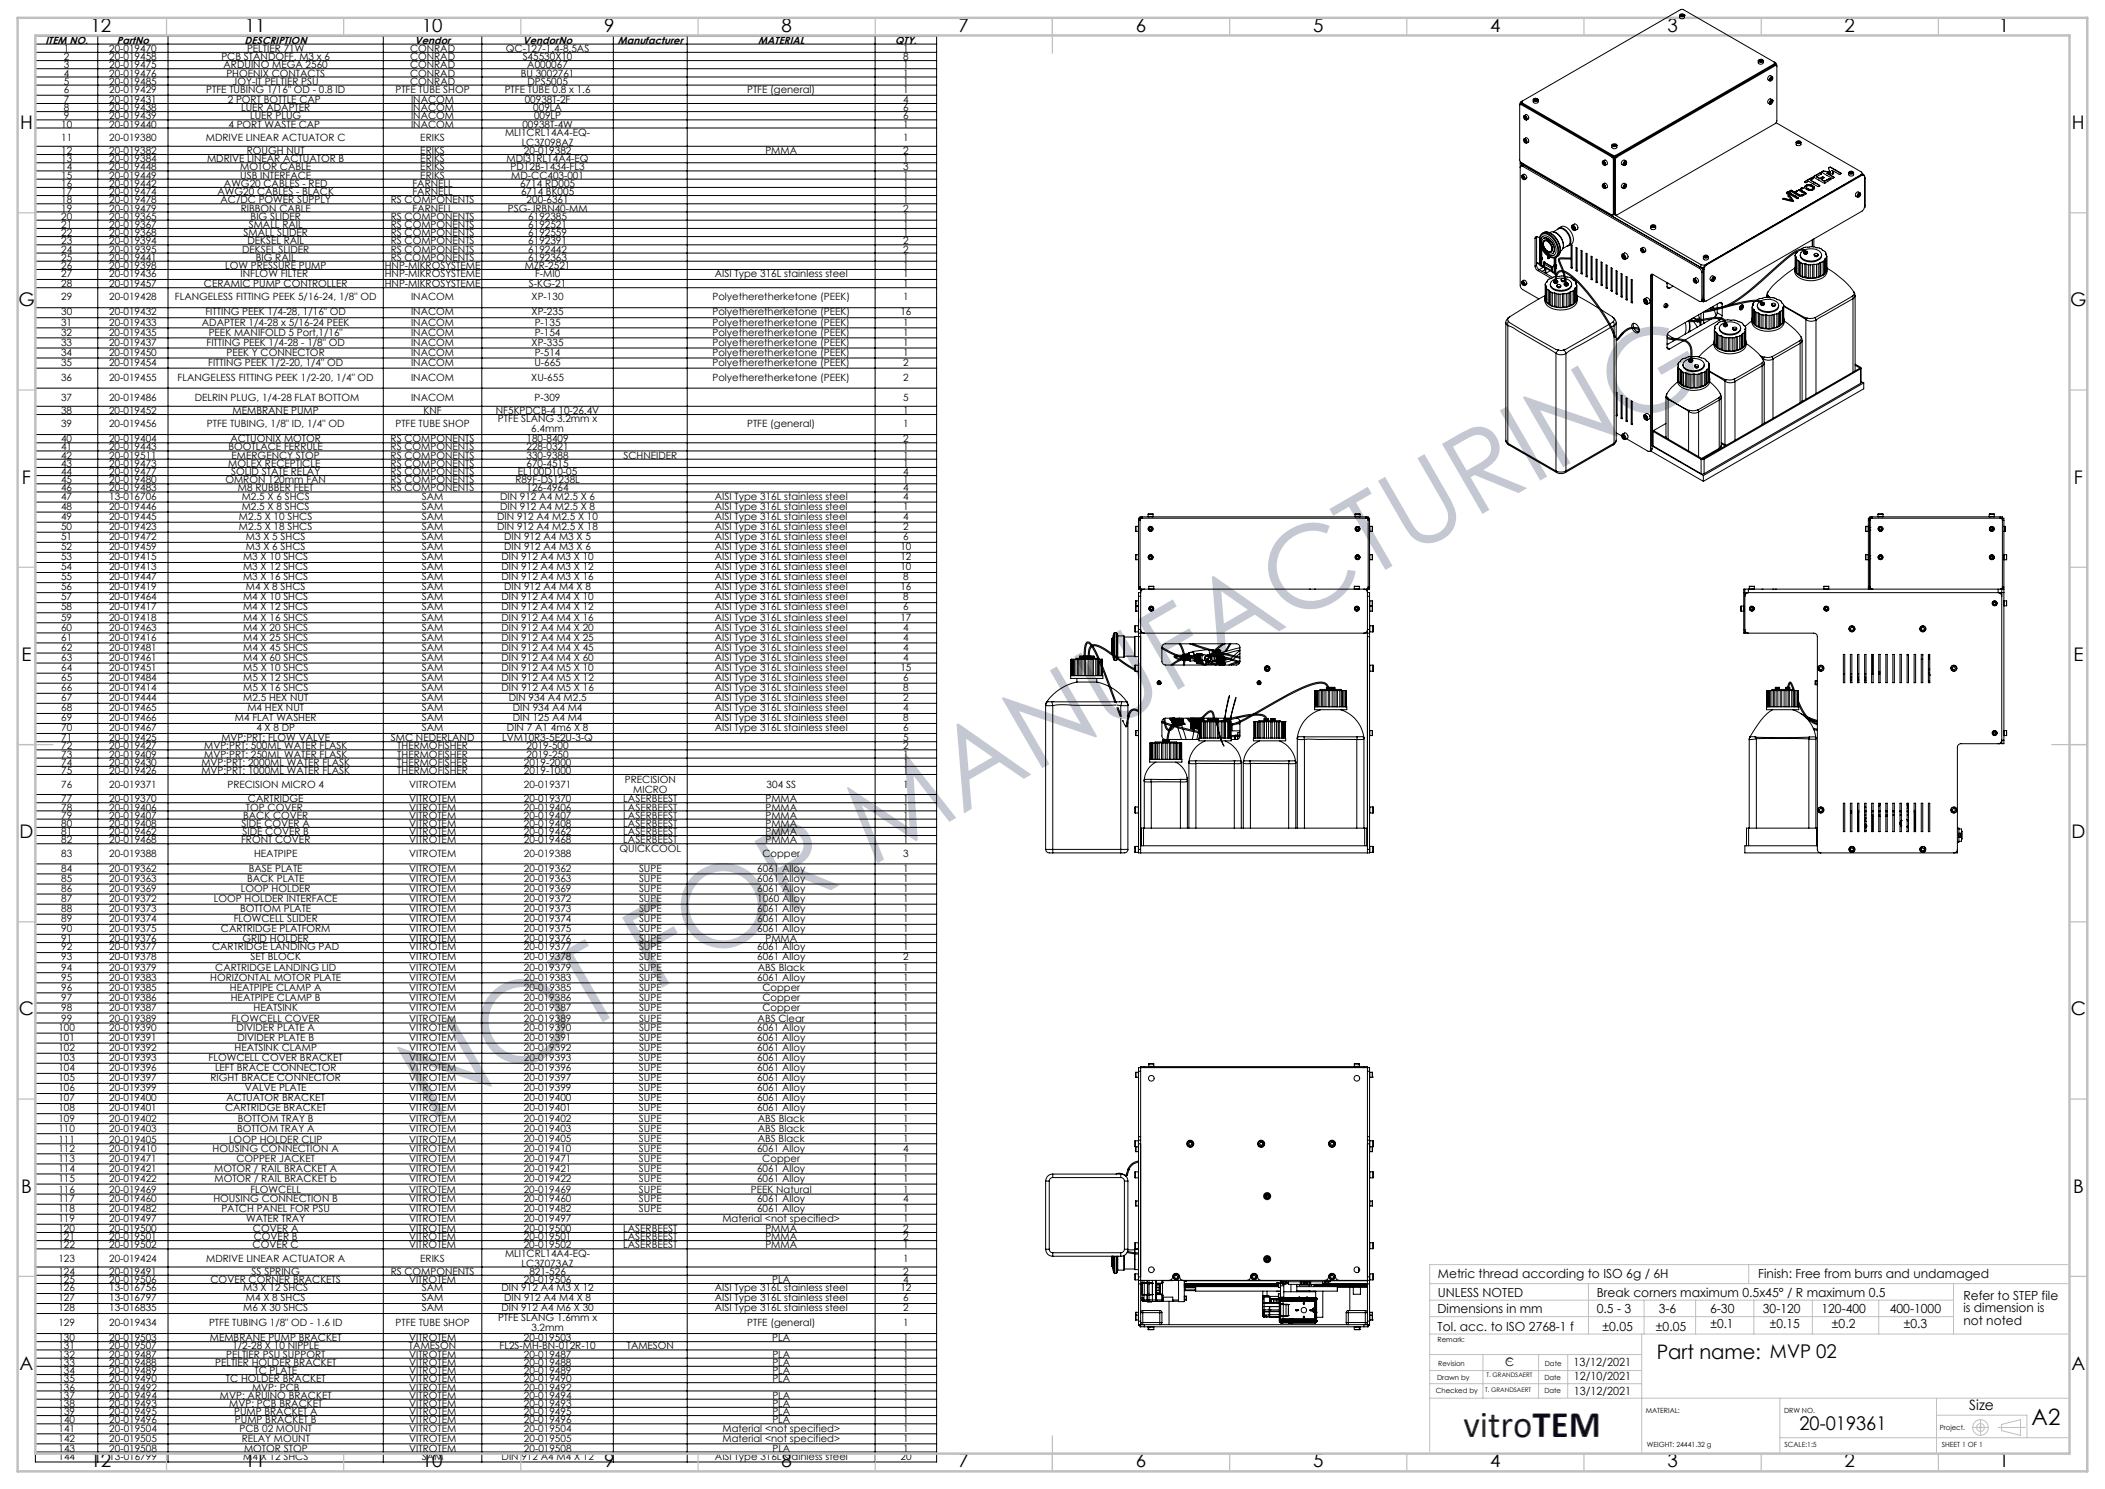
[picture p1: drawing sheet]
<svg xmlns="http://www.w3.org/2000/svg" width="594mm" height="420mm" viewBox="0 0 594 420" stroke-linecap="round" stroke-linejoin="round" font-family="sans-serif">
<defs><g id="words">
<text font-size="31.8" fill="#c3c8d2" x="121" y="316.6" transform="rotate(-30 121 316.6)">NOT FOR MANUFACTURING</text>
<text font-size="10.6" fill="#000080" x="412.9" y="405.3">vitroTEM</text>
<text font-size="6.3" x="573.3" y="401.9">A2</text>
<text font-size="5.6" x="467.5" y="383.2">Part name: MVP 02</text>
<g font-size="5.3">
<text x="25.6" y="8.9">12</text>
<text x="69.1" y="8.9">11</text>
<text x="119.1" y="8.9">10</text>
<text x="170.5" y="8.9">9</text>
<text x="220.5" y="8.9">8</text>
<text x="270.5" y="8.9">7</text>
<text x="320.5" y="8.9">6</text>
<text x="370.5" y="8.9">5</text>
<text x="420.5" y="8.9">4</text>
<text x="470.5" y="8.9">3</text>
<text x="520.5" y="8.9">2</text>
<text x="564" y="8.9">1</text>
<text x="5.7" y="36.4">H</text>
<text x="584.7" y="36.4">H</text>
<text x="5.2" y="86.4">G</text>
<text x="584.2" y="86.4">G</text>
<text x="6.2" y="136.4">F</text>
<text x="585.2" y="136.4">F</text>
<text x="6.1" y="186.4">E</text>
<text x="585.1" y="186.4">E</text>
<text x="5.5" y="236.4">D</text>
<text x="584.5" y="236.4">D</text>
<text x="5.3" y="286.4">C</text>
<text x="584.3" y="286.4">C</text>
<text x="6" y="336.4">B</text>
<text x="585" y="336.4">B</text>
<text x="5.5" y="386.4">A</text>
<text x="584.5" y="386.4">A</text>
<text x="507.8" y="403.3">20-019361</text>
<text x="25.6" y="413.9">12</text>
<text x="69.1" y="413.9">11</text>
<text x="119.1" y="413.9">10</text>
<text x="170.5" y="413.9">9</text>
<text x="220.5" y="413.9">8</text>
<text x="270.5" y="413.9">7</text>
<text x="320.5" y="413.9">6</text>
<text x="370.5" y="413.9">5</text>
<text x="420.5" y="413.9">4</text>
<text x="470.5" y="413.9">3</text>
<text x="520.5" y="413.9">2</text>
<text x="564" y="413.9">1</text>
</g>
<text font-size="4" x="555.7" y="397.8">Size</text>
<g font-size="3.5">
<text x="405.7" y="360.5">Metric thread according to ISO 6g / 6H</text>
<text x="405.7" y="365.7">UNLESS NOTED</text>
<text x="450.6" y="365.7">Break corners maximum 0.5x45° / R maximum 0.5</text>
<text x="496.2" y="360.5">Finish: Free from burrs and undamaged</text>
<text x="405.6" y="370.5">Dimensions in mm</text>
<text x="450.6" y="370.5">0.5 - 3</text>
<text x="468.1" y="370.5">3-6</text>
<text x="482.6" y="370.5">6-30</text>
<text x="497.5" y="370.5">30-120</text>
<text x="514" y="370.5">120-400</text>
<text x="533.3" y="370.5">400-1000</text>
<text x="554" y="366.6">Refer to STEP file</text>
<text x="554" y="370.1">is dimension is</text>
<text x="405.6" y="375.3">Tol. acc. to ISO 2768-1 f</text>
<text x="452.2" y="375.3">±0.05</text>
<text x="467.3" y="375.3">±0.05</text>
<text x="482.7" y="374.7">±0.1</text>
<text x="499.4" y="374.7">±0.15</text>
<text x="516.9" y="374.7">±0.2</text>
<text x="537.2" y="374.7">±0.3</text>
<text x="554" y="373.7">not noted</text>
</g>
<g font-size="3.2">
<text x="424.7" y="385.2">C</text>
<text x="444" y="385.2">13/12/2021</text>
<text x="444.1" y="389.4">12/10/2021</text>
<text x="444.1" y="393.4">13/12/2021</text>
</g>
<g font-size="2.9">
<text x="12.8" y="12.3">ITEM NO.</text>
<text x="33" y="12.3">PartNo</text>
<text x="69" y="12.3">DESCRIPTION</text>
<text x="117" y="12.3">Vendor</text>
<text x="147.6" y="12.3">VendorNo</text>
<text x="174.3" y="12.3">Manufacturer</text>
<text x="213.9" y="12.3">MATERIAL</text>
<text x="252.6" y="12.3">QTY.</text>
</g>
<g font-size="2.8">
<text x="18" y="14.6">1</text>
<text x="18" y="17">2</text>
<text x="30.8" y="14.6">20-019470</text>
<text x="30.8" y="17">20-019458</text>
<text x="62.5" y="17">PCB STANDOFF, M3 x 6</text>
<text x="69.7" y="14.6">PELTIER 71W</text>
<text x="115.7" y="14.6">CONRAD</text>
<text x="115.7" y="17">CONRAD</text>
<text x="142.7" y="14.6">QC-127-1.4-8.5AS</text>
<text x="147.5" y="17">S45530X10</text>
<text x="254.8" y="14.6">1</text>
<text x="254.8" y="17">8</text>
<text x="18" y="19.3">3</text>
<text x="18" y="21.6">4</text>
<text x="18" y="23.9">5</text>
<text x="30.8" y="19.3">20-019475</text>
<text x="30.8" y="21.6">20-019476</text>
<text x="30.8" y="23.9">20-019485</text>
<text x="63.1" y="19.3">ARDUINO MEGA 2560</text>
<text x="63.9" y="21.6">PHOENIX CONTACTS</text>
<text x="65.7" y="23.9">JOY-IT PELTIER PSU</text>
<text x="115.7" y="19.3">CONRAD</text>
<text x="115.7" y="21.6">CONRAD</text>
<text x="115.7" y="23.9">CONRAD</text>
<text x="146.9" y="21.6">BU 3002761</text>
<text x="148.8" y="19.3">A000067</text>
<text x="148.8" y="23.9">DPS5005</text>
<text x="254.9" y="19.3">1</text>
<text x="254.9" y="21.6">1</text>
<text x="254.9" y="23.9">1</text>
<text x="18" y="29.1">7</text>
<text x="18" y="26.2">6</text>
<text x="30.8" y="29.1">20-019431</text>
<text x="30.8" y="26.2">20-019429</text>
<text x="58.2" y="26.2">PTFE TUBING 1/16&quot; OD - 0.8 ID</text>
<text x="64.3" y="29.1">2 PORT BOTTLE CAP</text>
<text x="111.6" y="26.2">PTFE TUBE SHOP</text>
<text x="116" y="29.1">INACOM</text>
<text x="142.4" y="26.2">PTFE TUBE 0.8 x 1.6</text>
<text x="148.1" y="29.1">00938T-2F</text>
<text x="210.8" y="26.2">PTFE (general)</text>
<text x="254.9" y="29.1">4</text>
<text x="254.9" y="26.2">1</text>
<text x="17.2" y="36">10</text>
<text x="18" y="31.4">8</text>
<text x="18" y="33.7">9</text>
<text x="30.8" y="36">20-019440</text>
<text x="30.8" y="31.4">20-019438</text>
<text x="30.8" y="33.7">20-019439</text>
<text x="64.5" y="36">4 PORT WASTE CAP</text>
<text x="68" y="31.4">LUER ADAPTER</text>
<text x="70.6" y="33.7">LUER PLUG</text>
<text x="116" y="36">INACOM</text>
<text x="116" y="33.7">INACOM</text>
<text x="116" y="31.4">INACOM</text>
<text x="147.4" y="36">00938T-4W</text>
<text x="150.5" y="31.4">009LA</text>
<text x="150.7" y="33.7">009LP</text>
<text x="254.9" y="33.7">6</text>
<text x="254.9" y="36">1</text>
<text x="254.9" y="31.4">6</text>
<text x="17.3" y="39.7">11</text>
<text x="30.8" y="39.7">20-019380</text>
<text x="58.1" y="39.7">MDRIVE LINEAR ACTUATOR C</text>
<text x="118.6" y="39.7">ERIKS</text>
<text x="142.5" y="38.3">MLI1CRL14A4-EQ-</text>
<text x="147.2" y="41.1">LC3Z098AZ</text>
<text x="254.9" y="39.7">1</text>
<text x="17.3" y="43.5">12</text>
<text x="17.3" y="45.8">13</text>
<text x="30.8" y="43.5">20-019382</text>
<text x="30.8" y="45.8">20-019384</text>
<text x="58.4" y="45.8">MDRIVE LINEAR ACTUATOR B</text>
<text x="69.6" y="43.5">ROUGH NUT</text>
<text x="118.6" y="43.5">ERIKS</text>
<text x="118.6" y="45.8">ERIKS</text>
<text x="143" y="45.8">MDI31RL14A4-EQ</text>
<text x="147.8" y="43.5">20-019382</text>
<text x="216" y="43.5">PMMA</text>
<text x="254.9" y="43.5">2</text>
<text x="254.9" y="45.8">1</text>
<text x="17.3" y="48.1">14</text>
<text x="17.3" y="50.4">15</text>
<text x="17.3" y="52.7">16</text>
<text x="30.8" y="48.1">20-019448</text>
<text x="30.8" y="50.4">20-019449</text>
<text x="30.8" y="52.7">20-019442</text>
<text x="63.2" y="52.7">AWG20 CABLES - RED</text>
<text x="67.8" y="50.4">USB INTERFACE</text>
<text x="67.8" y="48.1">MOTOR CABLE</text>
<text x="116.4" y="52.7">FARNELL</text>
<text x="118.6" y="48.1">ERIKS</text>
<text x="118.6" y="50.4">ERIKS</text>
<text x="144.1" y="48.1">PD12B-1434-FL3</text>
<text x="144.3" y="50.4">MD-CC403-001</text>
<text x="146.8" y="52.7">6714 RD005</text>
<text x="254.9" y="48.1">3</text>
<text x="254.9" y="50.4">1</text>
<text x="254.9" y="52.7">1</text>
<text x="17.3" y="55">17</text>
<text x="17.3" y="57.3">18</text>
<text x="17.3" y="59.7">19</text>
<text x="30.8" y="55">20-019474</text>
<text x="30.8" y="57.3">20-019478</text>
<text x="30.8" y="59.7">20-019479</text>
<text x="61.4" y="55">AWG20 CABLES - BLACK</text>
<text x="62.2" y="57.3">AC/DC POWER SUPPLY</text>
<text x="68" y="59.7">RIBBON CABLE</text>
<text x="110.3" y="57.3">RS COMPONENTS</text>
<text x="116.4" y="55">FARNELL</text>
<text x="116.4" y="59.7">FARNELL</text>
<text x="143.3" y="59.7">PSG-JRBN40-MM</text>
<text x="147" y="55">6714 BK005</text>
<text x="148.6" y="57.3">200-6361</text>
<text x="254.9" y="55">1</text>
<text x="254.9" y="57.3">1</text>
<text x="254.9" y="59.7">2</text>
<text x="17.3" y="62">20</text>
<text x="17.3" y="64.3">21</text>
<text x="30.8" y="62">20-019365</text>
<text x="30.8" y="64.3">20-019367</text>
<text x="70.2" y="64.3">SMALL RAIL</text>
<text x="70.7" y="62">BIG SLIDER</text>
<text x="110.3" y="62">RS COMPONENTS</text>
<text x="110.3" y="64.3">RS COMPONENTS</text>
<text x="149.1" y="62">6192385</text>
<text x="149.1" y="64.3">6192521</text>
<text x="254.9" y="62">1</text>
<text x="254.9" y="64.3">1</text>
<text x="17.3" y="71.2">24</text>
<text x="17.3" y="68.9">23</text>
<text x="17.3" y="66.6">22</text>
<text x="30.8" y="71.2">20-019395</text>
<text x="30.8" y="68.9">20-019394</text>
<text x="30.8" y="66.6">20-019368</text>
<text x="68.3" y="71.2">DEKSEL SLIDER</text>
<text x="68.7" y="66.6">SMALL SLIDER</text>
<text x="69.8" y="68.9">DEKSEL RAIL</text>
<text x="110.3" y="71.2">RS COMPONENTS</text>
<text x="110.3" y="68.9">RS COMPONENTS</text>
<text x="110.3" y="66.6">RS COMPONENTS</text>
<text x="149.1" y="68.9">6192391</text>
<text x="149.1" y="71.2">6192442</text>
<text x="149.1" y="66.6">6192559</text>
<text x="254.9" y="68.9">2</text>
<text x="254.9" y="71.2">2</text>
<text x="254.9" y="66.6">1</text>
<text x="17.3" y="75.9">26</text>
<text x="17.3" y="73.5">25</text>
<text x="30.8" y="75.9">20-019398</text>
<text x="30.8" y="73.5">20-019441</text>
<text x="63.5" y="75.9">LOW PRESSURE PUMP</text>
<text x="72.2" y="73.5">BIG RAIL</text>
<text x="108.6" y="75.9">HNP-MIKROSYSTEME</text>
<text x="110.3" y="73.5">RS COMPONENTS</text>
<text x="148.1" y="75.9">MZR-2521</text>
<text x="149.1" y="73.5">6192363</text>
<text x="254.9" y="75.9">1</text>
<text x="254.9" y="73.5">1</text>
<text x="17.3" y="81">28</text>
<text x="17.3" y="78.2">27</text>
<text x="30.8" y="81">20-019457</text>
<text x="30.8" y="78.2">20-019436</text>
<text x="57.5" y="81">CERAMIC PUMP CONTROLLER</text>
<text x="67.9" y="78.2">INFLOW FILTER</text>
<text x="108.6" y="81">HNP-MIKROSYSTEME</text>
<text x="108.6" y="78.2">HNP-MIKROSYSTEME</text>
<text x="149.3" y="81">S-KG-21</text>
<text x="151" y="78.2">F-MI0</text>
<text x="201.7" y="78.2">AISI Type 316L stainless steel</text>
<text x="254.9" y="78.2">1</text>
<text x="254.9" y="81">1</text>
<text x="17.2" y="89">30</text>
<text x="17.3" y="84.7">29</text>
<text x="30.8" y="89">20-019432</text>
<text x="30.8" y="84.7">20-019428</text>
<text x="49.4" y="84.7">FLANGELESS FITTING PEEK 5/16-24, 1/8&quot; OD</text>
<text x="58" y="89">FITTING PEEK 1/4-28, 1/16&quot; OD</text>
<text x="116" y="89">INACOM</text>
<text x="116" y="84.7">INACOM</text>
<text x="150" y="89">XP-235</text>
<text x="150" y="84.7">XP-130</text>
<text x="201" y="89">Polyetheretherketone (PEEK)</text>
<text x="201" y="84.7">Polyetheretherketone (PEEK)</text>
<text x="254.1" y="89">16</text>
<text x="254.9" y="84.7">1</text>
<text x="17.2" y="94.7">32</text>
<text x="17.2" y="91.8">31</text>
<text x="30.8" y="94.7">20-019435</text>
<text x="30.8" y="91.8">20-019433</text>
<text x="57" y="91.8">ADAPTER 1/4-28 x 5/16-24 PEEK</text>
<text x="58.9" y="94.7">PEEK MANIFOLD 5 Port,1/16&quot;</text>
<text x="116" y="94.7">INACOM</text>
<text x="116" y="91.8">INACOM</text>
<text x="150.9" y="94.7">P-154</text>
<text x="150.9" y="91.8">P-135</text>
<text x="201" y="94.7">Polyetheretherketone (PEEK)</text>
<text x="201" y="91.8">Polyetheretherketone (PEEK)</text>
<text x="254.8" y="94.7">1</text>
<text x="254.8" y="91.8">1</text>
<text x="17.2" y="97.5">33</text>
<text x="17.2" y="100.3">34</text>
<text x="30.8" y="97.5">20-019437</text>
<text x="30.8" y="100.3">20-019450</text>
<text x="58.3" y="97.5">FITTING PEEK 1/4-28 - 1/8&quot; OD</text>
<text x="63.9" y="100.3">PEEK Y CONNECTOR</text>
<text x="116" y="97.5">INACOM</text>
<text x="116" y="100.3">INACOM</text>
<text x="150" y="97.5">XP-335</text>
<text x="150.9" y="100.3">P-514</text>
<text x="201" y="97.5">Polyetheretherketone (PEEK)</text>
<text x="201" y="100.3">Polyetheretherketone (PEEK)</text>
<text x="254.8" y="97.5">1</text>
<text x="254.8" y="100.3">1</text>
<text x="17.2" y="103.2">35</text>
<text x="17.2" y="107.4">36</text>
<text x="30.8" y="103.2">20-019454</text>
<text x="30.8" y="107.4">20-019455</text>
<text x="50.1" y="107.4">FLANGELESS FITTING PEEK 1/2-20, 1/4&quot; OD</text>
<text x="58.8" y="103.2">FITTING PEEK 1/2-20, 1/4&quot; OD</text>
<text x="116" y="107.4">INACOM</text>
<text x="116" y="103.2">INACOM</text>
<text x="149.9" y="107.4">XU-655</text>
<text x="150.8" y="103.2">U-665</text>
<text x="201" y="107.4">Polyetheretherketone (PEEK)</text>
<text x="201" y="103.2">Polyetheretherketone (PEEK)</text>
<text x="254.8" y="107.4">2</text>
<text x="254.8" y="103.2">2</text>
<text x="17.2" y="113.1">37</text>
<text x="30.8" y="113.1">20-019486</text>
<text x="55" y="113.1">DELRIN PLUG, 1/4-28 FLAT BOTTOM</text>
<text x="116" y="113.1">INACOM</text>
<text x="150.9" y="113.1">P-309</text>
<text x="254.8" y="113.1">5</text>
<text x="17.2" y="116.8">38</text>
<text x="30.8" y="116.8">20-019452</text>
<text x="65.7" y="116.8">MEMBRANE PUMP</text>
<text x="119.5" y="116.8">KNF</text>
<text x="139.9" y="116.8">NF5KPDCB-4 10-26.4V</text>
<text x="140.5" y="119.1">PTFE SLANG 3.2mm x</text>
<text x="254.8" y="116.8">1</text>
<text x="17.2" y="120.5">39</text>
<text x="17.2" y="124.7">40</text>
<text x="30.8" y="120.5">20-019456</text>
<text x="30.8" y="124.7">20-019404</text>
<text x="58.4" y="120.5">PTFE TUBING, 1/8&quot; ID, 1/4&quot; OD</text>
<text x="65" y="124.7">ACTUONIX MOTOR</text>
<text x="110.2" y="124.7">RS COMPONENTS</text>
<text x="111.6" y="120.5">PTFE TUBE SHOP</text>
<text x="148.6" y="124.7">180-8409</text>
<text x="149.9" y="121.9">6.4mm</text>
<text x="210.8" y="120.5">PTFE (general)</text>
<text x="254.8" y="120.5">1</text>
<text x="254.8" y="124.7">2</text>
<text x="17.2" y="127.1">41</text>
<text x="17.2" y="129.4">42</text>
<text x="17.2" y="131.7">43</text>
<text x="30.8" y="127.1">20-019443</text>
<text x="30.8" y="129.4">20-019511</text>
<text x="30.8" y="131.7">20-019473</text>
<text x="64.4" y="131.7">MOLEX RECEPTICLE</text>
<text x="64.5" y="127.1">BOOTLACE FERRULE</text>
<text x="65.4" y="129.4">EMERGENCY STOP</text>
<text x="110.2" y="127.1">RS COMPONENTS</text>
<text x="110.2" y="129.4">RS COMPONENTS</text>
<text x="110.2" y="131.7">RS COMPONENTS</text>
<text x="148.6" y="127.1">228-0321</text>
<text x="148.6" y="129.4">330-9388</text>
<text x="148.6" y="131.7">670-4515</text>
<text x="175.9" y="129.4">SCHNEIDER</text>
<text x="254.9" y="127.1">1</text>
<text x="254.9" y="129.4">1</text>
<text x="254.9" y="131.7">1</text>
<text x="17.2" y="134">44</text>
<text x="17.2" y="136.3">45</text>
<text x="30.8" y="134">20-019477</text>
<text x="30.8" y="136.3">20-019480</text>
<text x="63.6" y="136.3">OMRON 120mm FAN</text>
<text x="65.2" y="134">SOLID STATE RELAY</text>
<text x="110.2" y="136.3">RS COMPONENTS</text>
<text x="110.2" y="134">RS COMPONENTS</text>
<text x="145.4" y="136.3">R89F-DS1238L</text>
<text x="146.1" y="134">EL100D10-05</text>
<text x="254.9" y="134">4</text>
<text x="254.9" y="136.3">1</text>
<text x="17.2" y="143.8">48</text>
<text x="17.2" y="138.6">46</text>
<text x="17.2" y="141">47</text>
<text x="30.8" y="143.8">20-019446</text>
<text x="30.8" y="138.6">20-019483</text>
<text x="30.8" y="141">13-016706</text>
<text x="67.1" y="138.6">M8 RUBBER FEET</text>
<text x="68.2" y="143.8">M2.5 X 8 SHCS</text>
<text x="68.2" y="141">M2.5 X 6 SHCS</text>
<text x="110.2" y="138.6">RS COMPONENTS</text>
<text x="119" y="143.8">SAM</text>
<text x="119" y="141">SAM</text>
<text x="141.1" y="143.8">DIN 912 A4 M2.5 X 8</text>
<text x="141.1" y="141">DIN 912 A4 M2.5 X 6</text>
<text x="148.6" y="138.6">126-4964</text>
<text x="201.7" y="143.8">AISI Type 316L stainless steel</text>
<text x="201.7" y="141">AISI Type 316L stainless steel</text>
<text x="254.8" y="143.8">1</text>
<text x="254.8" y="141">4</text>
<text x="254.9" y="138.6">4</text>
<text x="17.2" y="149.5">50</text>
<text x="17.2" y="146.6">49</text>
<text x="30.8" y="149.5">20-019423</text>
<text x="30.8" y="146.6">20-019445</text>
<text x="67.4" y="149.5">M2.5 X 18 SHCS</text>
<text x="67.4" y="146.6">M2.5 X 10 SHCS</text>
<text x="119" y="149.5">SAM</text>
<text x="119" y="146.6">SAM</text>
<text x="140.3" y="149.5">DIN 912 A4 M2.5 X 18</text>
<text x="140.3" y="146.6">DIN 912 A4 M2.5 X 10</text>
<text x="201.7" y="149.5">AISI Type 316L stainless steel</text>
<text x="201.7" y="146.6">AISI Type 316L stainless steel</text>
<text x="254.8" y="149.5">2</text>
<text x="254.8" y="146.6">4</text>
<text x="17.2" y="152.3">51</text>
<text x="17.2" y="155.1">52</text>
<text x="30.8" y="152.3">20-019472</text>
<text x="30.8" y="155.1">20-019459</text>
<text x="69.4" y="152.3">M3 X 5 SHCS</text>
<text x="69.4" y="155.1">M3 X 6 SHCS</text>
<text x="119" y="152.3">SAM</text>
<text x="119" y="155.1">SAM</text>
<text x="142.3" y="152.3">DIN 912 A4 M3 X 5</text>
<text x="142.3" y="155.1">DIN 912 A4 M3 X 6</text>
<text x="201.7" y="152.3">AISI Type 316L stainless steel</text>
<text x="201.7" y="155.1">AISI Type 316L stainless steel</text>
<text x="254.1" y="155.1">10</text>
<text x="254.8" y="152.3">6</text>
<text x="17.2" y="158">53</text>
<text x="17.2" y="160.8">54</text>
<text x="30.8" y="158">20-019415</text>
<text x="30.8" y="160.8">20-019413</text>
<text x="68.6" y="158">M3 X 10 SHCS</text>
<text x="68.6" y="160.8">M3 X 12 SHCS</text>
<text x="119" y="158">SAM</text>
<text x="119" y="160.8">SAM</text>
<text x="141.5" y="158">DIN 912 A4 M3 X 10</text>
<text x="141.5" y="160.8">DIN 912 A4 M3 X 12</text>
<text x="201.7" y="158">AISI Type 316L stainless steel</text>
<text x="201.7" y="160.8">AISI Type 316L stainless steel</text>
<text x="254.1" y="158">12</text>
<text x="254.1" y="160.8">10</text>
<text x="17.2" y="163.7">55</text>
<text x="17.2" y="166.5">56</text>
<text x="30.8" y="163.7">20-019447</text>
<text x="30.8" y="166.5">20-019419</text>
<text x="68.6" y="163.7">M3 X 16 SHCS</text>
<text x="69.4" y="166.5">M4 X 8 SHCS</text>
<text x="119" y="166.5">SAM</text>
<text x="119" y="163.7">SAM</text>
<text x="141.5" y="163.7">DIN 912 A4 M3 X 16</text>
<text x="142.3" y="166.5">DIN 912 A4 M4 X 8</text>
<text x="201.7" y="163.7">AISI Type 316L stainless steel</text>
<text x="201.7" y="166.5">AISI Type 316L stainless steel</text>
<text x="254.1" y="166.5">16</text>
<text x="254.8" y="163.7">8</text>
<text x="17.2" y="169.3">57</text>
<text x="17.2" y="172.2">58</text>
<text x="30.8" y="169.3">20-019464</text>
<text x="30.8" y="172.2">20-019417</text>
<text x="68.6" y="169.3">M4 X 10 SHCS</text>
<text x="68.6" y="172.2">M4 X 12 SHCS</text>
<text x="119" y="169.3">SAM</text>
<text x="119" y="172.2">SAM</text>
<text x="141.5" y="169.3">DIN 912 A4 M4 X 10</text>
<text x="141.5" y="172.2">DIN 912 A4 M4 X 12</text>
<text x="201.7" y="169.3">AISI Type 316L stainless steel</text>
<text x="201.7" y="172.2">AISI Type 316L stainless steel</text>
<text x="254.8" y="169.3">8</text>
<text x="254.8" y="172.2">6</text>
<text x="17.2" y="175">59</text>
<text x="17.2" y="177.9">60</text>
<text x="30.8" y="175">20-019418</text>
<text x="30.8" y="177.9">20-019463</text>
<text x="68.6" y="175">M4 X 16 SHCS</text>
<text x="68.6" y="177.9">M4 X 20 SHCS</text>
<text x="119" y="175">SAM</text>
<text x="119" y="177.9">SAM</text>
<text x="141.5" y="175">DIN 912 A4 M4 X 16</text>
<text x="141.5" y="177.9">DIN 912 A4 M4 X 20</text>
<text x="201.7" y="175">AISI Type 316L stainless steel</text>
<text x="201.7" y="177.9">AISI Type 316L stainless steel</text>
<text x="254.1" y="175">17</text>
<text x="254.9" y="177.9">4</text>
<text x="17.2" y="180.7">61</text>
<text x="17.3" y="183.6">62</text>
<text x="30.8" y="180.7">20-019416</text>
<text x="30.8" y="183.6">20-019481</text>
<text x="68.6" y="180.7">M4 X 25 SHCS</text>
<text x="68.6" y="183.6">M4 X 45 SHCS</text>
<text x="119" y="180.7">SAM</text>
<text x="119" y="183.6">SAM</text>
<text x="141.5" y="180.7">DIN 912 A4 M4 X 25</text>
<text x="141.5" y="183.6">DIN 912 A4 M4 X 45</text>
<text x="201.7" y="180.7">AISI Type 316L stainless steel</text>
<text x="201.7" y="183.6">AISI Type 316L stainless steel</text>
<text x="254.9" y="180.7">4</text>
<text x="254.9" y="183.6">4</text>
<text x="17.3" y="186.4">63</text>
<text x="17.3" y="189.2">64</text>
<text x="30.8" y="186.4">20-019461</text>
<text x="30.8" y="189.2">20-019451</text>
<text x="68.6" y="186.4">M4 X 60 SHCS</text>
<text x="68.6" y="189.2">M5 X 10 SHCS</text>
<text x="119" y="186.4">SAM</text>
<text x="119" y="189.2">SAM</text>
<text x="141.5" y="186.4">DIN 912 A4 M4 X 60</text>
<text x="141.5" y="189.2">DIN 912 A4 M5 X 10</text>
<text x="201.7" y="186.4">AISI Type 316L stainless steel</text>
<text x="201.7" y="189.2">AISI Type 316L stainless steel</text>
<text x="254.1" y="189.2">15</text>
<text x="254.9" y="186.4">4</text>
<text x="17.3" y="192.1">65</text>
<text x="17.3" y="194.9">66</text>
<text x="17.3" y="197.8">67</text>
<text x="30.8" y="192.1">20-019484</text>
<text x="30.8" y="194.9">20-019414</text>
<text x="30.8" y="197.8">20-019444</text>
<text x="68.6" y="192.1">M5 X 12 SHCS</text>
<text x="68.6" y="194.9">M5 X 16 SHCS</text>
<text x="68.6" y="197.8">M2.5 HEX NUT</text>
<text x="119" y="192.1">SAM</text>
<text x="119" y="194.9">SAM</text>
<text x="119" y="197.8">SAM</text>
<text x="141.5" y="192.1">DIN 912 A4 M5 X 12</text>
<text x="141.5" y="194.9">DIN 912 A4 M5 X 16</text>
<text x="143.5" y="197.8">DIN 934 A4 M2.5</text>
<text x="201.7" y="192.1">AISI Type 316L stainless steel</text>
<text x="201.7" y="194.9">AISI Type 316L stainless steel</text>
<text x="201.7" y="197.8">AISI Type 316L stainless steel</text>
<text x="254.9" y="192.1">6</text>
<text x="254.9" y="194.9">8</text>
<text x="254.9" y="197.8">2</text>
<text x="17.3" y="203.4">69</text>
<text x="17.3" y="200.6">68</text>
<text x="30.8" y="203.4">20-019466</text>
<text x="30.8" y="200.6">20-019465</text>
<text x="66.3" y="203.4">M4 FLAT WASHER</text>
<text x="69.8" y="200.6">M4 HEX NUT</text>
<text x="119" y="200.6">SAM</text>
<text x="119" y="203.4">SAM</text>
<text x="144.7" y="200.6">DIN 934 A4 M4</text>
<text x="144.7" y="203.4">DIN 125 A4 M4</text>
<text x="201.7" y="200.6">AISI Type 316L stainless steel</text>
<text x="201.7" y="203.4">AISI Type 316L stainless steel</text>
<text x="254.9" y="200.6">4</text>
<text x="254.9" y="203.4">8</text>
<text x="17.3" y="206.3">70</text>
<text x="17.3" y="209.1">71</text>
<text x="30.8" y="206.3">20-019467</text>
<text x="30.8" y="209.1">20-019425</text>
<text x="62.5" y="209.1">MVP:PRT: FLOW VALVE</text>
<text x="72.3" y="206.3">4 X 8 DP</text>
<text x="110.3" y="209.1">SMC NEDERLAND</text>
<text x="119" y="206.3">SAM</text>
<text x="141.7" y="209.1">LVM10R3-5E2U-3-Q</text>
<text x="143" y="206.3">DIN 7 A1 4m6 X 8</text>
<text x="201.7" y="206.3">AISI Type 316L stainless steel</text>
<text x="254.9" y="206.3">6</text>
<text x="254.9" y="209.1">5</text>
<text x="17.3" y="211.4">72</text>
<text x="17.3" y="213.7">73</text>
<text x="30.8" y="211.4">20-019427</text>
<text x="30.8" y="213.7">20-019409</text>
<text x="57.6" y="211.4">MVP:PRT: 500ML WATER FLASK</text>
<text x="57.6" y="213.7">MVP:PRT: 250ML WATER FLASK</text>
<text x="112.1" y="211.4">THERMOFISHER</text>
<text x="112.1" y="213.7">THERMOFISHER</text>
<text x="148.6" y="211.4">2019-500</text>
<text x="148.6" y="213.7">2019-250</text>
<text x="254.9" y="211.4">2</text>
<text x="254.9" y="213.7">1</text>
<text x="17.3" y="216">74</text>
<text x="17.3" y="218.3">75</text>
<text x="30.8" y="216">20-019430</text>
<text x="30.8" y="218.3">20-019426</text>
<text x="56.8" y="216">MVP:PRT: 2000ML WATER FLASK</text>
<text x="56.8" y="218.3">MVP:PRT: 1000ML WATER FLASK</text>
<text x="112.1" y="216">THERMOFISHER</text>
<text x="112.1" y="218.3">THERMOFISHER</text>
<text x="147.8" y="216">2019-2000</text>
<text x="147.8" y="218.3">2019-1000</text>
<text x="176.3" y="220.9">PRECISION</text>
<text x="254.9" y="216">1</text>
<text x="254.9" y="218.3">1</text>
<text x="17.3" y="222.3">76</text>
<text x="17.3" y="226.3">77</text>
<text x="30.8" y="222.3">20-019371</text>
<text x="30.8" y="226.3">20-019370</text>
<text x="64.2" y="222.3">PRECISION MICRO 4</text>
<text x="70" y="226.3">CARTRIDGE</text>
<text x="115.4" y="226.3">VITROTEM</text>
<text x="115.4" y="222.3">VITROTEM</text>
<text x="147.8" y="222.3">20-019371</text>
<text x="147.8" y="226.3">20-019370</text>
<text x="175.9" y="226.3">LASERBEEST</text>
<text x="178.7" y="223.7">MICRO</text>
<text x="216" y="226.3">PMMA</text>
<text x="216.3" y="222.3">304 SS</text>
<text x="254.9" y="222.3">1</text>
<text x="254.9" y="226.3">1</text>
<text x="17.3" y="233.3">80</text>
<text x="17.3" y="228.6">78</text>
<text x="17.3" y="230.9">79</text>
<text x="30.8" y="233.3">20-019408</text>
<text x="30.8" y="228.6">20-019406</text>
<text x="30.8" y="230.9">20-019407</text>
<text x="68.2" y="233.3">SIDE COVER A</text>
<text x="68.6" y="230.9">BACK COVER</text>
<text x="69.4" y="228.6">TOP COVER</text>
<text x="115.4" y="230.9">VITROTEM</text>
<text x="115.4" y="233.3">VITROTEM</text>
<text x="115.4" y="228.6">VITROTEM</text>
<text x="147.8" y="230.9">20-019407</text>
<text x="147.8" y="233.3">20-019408</text>
<text x="147.8" y="228.6">20-019406</text>
<text x="175.9" y="230.9">LASERBEEST</text>
<text x="175.9" y="233.3">LASERBEEST</text>
<text x="175.9" y="228.6">LASERBEEST</text>
<text x="216" y="230.9">PMMA</text>
<text x="216" y="233.3">PMMA</text>
<text x="216" y="228.6">PMMA</text>
<text x="254.9" y="230.9">1</text>
<text x="254.9" y="233.3">1</text>
<text x="254.9" y="228.6">1</text>
<text x="17.3" y="235.6">81</text>
<text x="17.3" y="237.9">82</text>
<text x="30.8" y="235.6">20-019462</text>
<text x="30.8" y="237.9">20-019468</text>
<text x="68" y="237.9">FRONT COVER</text>
<text x="68.4" y="235.6">SIDE COVER B</text>
<text x="115.4" y="235.6">VITROTEM</text>
<text x="115.4" y="237.9">VITROTEM</text>
<text x="147.8" y="235.6">20-019462</text>
<text x="147.8" y="237.9">20-019468</text>
<text x="175.9" y="235.6">LASERBEEST</text>
<text x="175.9" y="237.9">LASERBEEST</text>
<text x="216" y="235.6">PMMA</text>
<text x="216" y="237.9">PMMA</text>
<text x="254.9" y="235.6">1</text>
<text x="254.9" y="237.9">1</text>
<text x="17.3" y="241.6">83</text>
<text x="17.3" y="245.9">84</text>
<text x="30.8" y="241.6">20-019388</text>
<text x="30.8" y="245.9">20-019362</text>
<text x="70.2" y="245.9">BASE PLATE</text>
<text x="71.7" y="241.6">HEATPIPE</text>
<text x="115.4" y="245.9">VITROTEM</text>
<text x="115.4" y="241.6">VITROTEM</text>
<text x="147.8" y="241.6">20-019388</text>
<text x="147.8" y="245.9">20-019362</text>
<text x="174.8" y="240.2">QUICKCOOL</text>
<text x="180.3" y="245.9">SUPE</text>
<text x="213.7" y="245.9">6061 Alloy</text>
<text x="215.1" y="241.6">Copper</text>
<text x="254.9" y="241.6">3</text>
<text x="254.9" y="245.9">1</text>
<text x="17.3" y="248.7">85</text>
<text x="17.3" y="251.6">86</text>
<text x="30.8" y="248.7">20-019363</text>
<text x="30.8" y="251.6">20-019369</text>
<text x="68" y="251.6">LOOP HOLDER</text>
<text x="69.7" y="248.7">BACK PLATE</text>
<text x="115.4" y="248.7">VITROTEM</text>
<text x="115.4" y="251.6">VITROTEM</text>
<text x="147.8" y="248.7">20-019363</text>
<text x="147.8" y="251.6">20-019369</text>
<text x="180.3" y="248.7">SUPE</text>
<text x="180.3" y="251.6">SUPE</text>
<text x="213.7" y="248.7">6061 Alloy</text>
<text x="213.7" y="251.6">6061 Alloy</text>
<text x="254.9" y="248.7">1</text>
<text x="254.9" y="251.6">1</text>
<text x="17.3" y="254.4">87</text>
<text x="17.3" y="257.2">88</text>
<text x="30.8" y="254.4">20-019372</text>
<text x="30.8" y="257.2">20-019373</text>
<text x="60.4" y="254.4">LOOP HOLDER INTERFACE</text>
<text x="67.8" y="257.2">BOTTOM PLATE</text>
<text x="115.4" y="257.2">VITROTEM</text>
<text x="115.4" y="254.4">VITROTEM</text>
<text x="147.8" y="254.4">20-019372</text>
<text x="147.8" y="257.2">20-019373</text>
<text x="180.3" y="254.4">SUPE</text>
<text x="180.3" y="257.2">SUPE</text>
<text x="213.7" y="254.4">1060 Alloy</text>
<text x="213.7" y="257.2">6061 Alloy</text>
<text x="254.9" y="254.4">1</text>
<text x="254.9" y="257.2">1</text>
<text x="17.3" y="260.1">89</text>
<text x="17.3" y="262.9">90</text>
<text x="30.8" y="260.1">20-019374</text>
<text x="30.8" y="262.9">20-019375</text>
<text x="62.4" y="262.9">CARTRIDGE PLATFORM</text>
<text x="66" y="260.1">FLOWCELL SLIDER</text>
<text x="115.4" y="260.1">VITROTEM</text>
<text x="115.4" y="262.9">VITROTEM</text>
<text x="147.8" y="260.1">20-019374</text>
<text x="147.8" y="262.9">20-019375</text>
<text x="180.3" y="260.1">SUPE</text>
<text x="180.3" y="262.9">SUPE</text>
<text x="213.7" y="260.1">6061 Alloy</text>
<text x="213.7" y="262.9">6061 Alloy</text>
<text x="254.9" y="260.1">1</text>
<text x="254.9" y="262.9">1</text>
<text x="17.3" y="265.7">91</text>
<text x="17.3" y="268.1">92</text>
<text x="30.8" y="265.7">20-019376</text>
<text x="30.8" y="268.1">20-019377</text>
<text x="59.9" y="268.1">CARTRIDGE LANDING PAD</text>
<text x="68.5" y="265.7">GRID HOLDER</text>
<text x="115.4" y="265.7">VITROTEM</text>
<text x="115.4" y="268.1">VITROTEM</text>
<text x="147.8" y="265.7">20-019376</text>
<text x="147.8" y="268.1">20-019377</text>
<text x="180.3" y="265.7">SUPE</text>
<text x="180.3" y="268.1">SUPE</text>
<text x="213.7" y="268.1">6061 Alloy</text>
<text x="216" y="265.7">PMMA</text>
<text x="254.9" y="265.7">1</text>
<text x="254.9" y="268.1">1</text>
<text x="17.3" y="270.9">93</text>
<text x="17.3" y="274">94</text>
<text x="30.8" y="270.9">20-019378</text>
<text x="30.8" y="274">20-019379</text>
<text x="60.8" y="274">CARTRIDGE LANDING LID</text>
<text x="70.7" y="270.9">SET BLOCK</text>
<text x="115.4" y="274">VITROTEM</text>
<text x="115.4" y="270.9">VITROTEM</text>
<text x="147.8" y="274">20-019379</text>
<text x="147.8" y="270.9">20-019378</text>
<text x="180.3" y="274">SUPE</text>
<text x="180.3" y="270.9">SUPE</text>
<text x="213.7" y="270.9">6061 Alloy</text>
<text x="213.8" y="274">ABS Black</text>
<text x="254.9" y="270.9">2</text>
<text x="254.9" y="274">1</text>
<text x="17.3" y="276.6">95</text>
<text x="17.3" y="279.4">96</text>
<text x="30.8" y="276.6">20-019383</text>
<text x="30.8" y="279.4">20-019385</text>
<text x="59.3" y="276.6">HORIZONTAL MOTOR PLATE</text>
<text x="64.9" y="279.4">HEATPIPE CLAMP A</text>
<text x="115.4" y="276.6">VITROTEM</text>
<text x="115.4" y="279.4">VITROTEM</text>
<text x="147.8" y="276.6">20-019383</text>
<text x="147.8" y="279.4">20-019385</text>
<text x="180.3" y="276.6">SUPE</text>
<text x="180.3" y="279.4">SUPE</text>
<text x="213.7" y="276.6">6061 Alloy</text>
<text x="215.1" y="279.4">Copper</text>
<text x="254.9" y="276.6">1</text>
<text x="254.9" y="279.4">1</text>
<text x="17.3" y="285.1">98</text>
<text x="17.3" y="282.3">97</text>
<text x="30.8" y="285.1">20-019387</text>
<text x="30.8" y="282.3">20-019386</text>
<text x="65.1" y="282.3">HEATPIPE CLAMP B</text>
<text x="71.5" y="285.1">HEATSINK</text>
<text x="115.4" y="282.3">VITROTEM</text>
<text x="115.4" y="285.1">VITROTEM</text>
<text x="147.8" y="282.3">20-019386</text>
<text x="147.8" y="285.1">20-019387</text>
<text x="180.3" y="282.3">SUPE</text>
<text x="180.3" y="285.1">SUPE</text>
<text x="215.1" y="282.3">Copper</text>
<text x="215.1" y="285.1">Copper</text>
<text x="254.9" y="282.3">1</text>
<text x="254.9" y="285.1">1</text>
<text x="16.5" y="290.8">100</text>
<text x="16.5" y="293.6">101</text>
<text x="17.3" y="288.2">99</text>
<text x="30.8" y="290.8">20-019390</text>
<text x="30.8" y="293.6">20-019391</text>
<text x="30.8" y="288.2">20-019389</text>
<text x="65.3" y="288.2">FLOWCELL COVER</text>
<text x="66.8" y="290.8">DIVIDER PLATE A</text>
<text x="67" y="293.6">DIVIDER PLATE B</text>
<text x="115.4" y="288.2">VITROTEM</text>
<text x="115.4" y="290.8">VITROTEM</text>
<text x="115.4" y="293.6">VITROTEM</text>
<text x="147.8" y="288.2">20-019389</text>
<text x="147.8" y="290.8">20-019390</text>
<text x="147.8" y="293.6">20-019391</text>
<text x="180.3" y="288.2">SUPE</text>
<text x="180.3" y="290.8">SUPE</text>
<text x="180.3" y="293.6">SUPE</text>
<text x="213.7" y="290.8">6061 Alloy</text>
<text x="213.7" y="293.6">6061 Alloy</text>
<text x="213.8" y="288.2">ABS Clear</text>
<text x="254.9" y="288.2">1</text>
<text x="254.9" y="290.8">1</text>
<text x="254.9" y="293.6">1</text>
<text x="16.5" y="296.5">102</text>
<text x="16.5" y="299.3">103</text>
<text x="30.8" y="296.5">20-019392</text>
<text x="30.8" y="299.3">20-019393</text>
<text x="58.9" y="299.3">FLOWCELL COVER BRACKET</text>
<text x="66.2" y="296.5">HEATSINK CLAMP</text>
<text x="115.4" y="299.3">VITROTEM</text>
<text x="115.4" y="296.5">VITROTEM</text>
<text x="147.8" y="299.3">20-019393</text>
<text x="147.8" y="296.5">20-019392</text>
<text x="180.3" y="299.3">SUPE</text>
<text x="180.3" y="296.5">SUPE</text>
<text x="213.7" y="299.3">6061 Alloy</text>
<text x="213.7" y="296.5">6061 Alloy</text>
<text x="254.9" y="299.3">1</text>
<text x="254.9" y="296.5">1</text>
<text x="16.5" y="302.1">104</text>
<text x="16.5" y="305">105</text>
<text x="30.8" y="302.1">20-019396</text>
<text x="30.8" y="305">20-019397</text>
<text x="59.4" y="305">RIGHT BRACE CONNECTOR</text>
<text x="60.7" y="302.1">LEFT BRACE CONNECTOR</text>
<text x="115.4" y="302.1">VITROTEM</text>
<text x="115.4" y="305">VITROTEM</text>
<text x="147.8" y="302.1">20-019396</text>
<text x="147.8" y="305">20-019397</text>
<text x="180.3" y="302.1">SUPE</text>
<text x="180.3" y="305">SUPE</text>
<text x="213.7" y="302.1">6061 Alloy</text>
<text x="213.7" y="305">6061 Alloy</text>
<text x="254.9" y="302.1">1</text>
<text x="254.9" y="305">1</text>
<text x="16.5" y="307.8">106</text>
<text x="16.5" y="310.6">107</text>
<text x="30.8" y="307.8">20-019399</text>
<text x="30.8" y="310.6">20-019400</text>
<text x="63.9" y="310.6">ACTUATOR BRACKET</text>
<text x="69.1" y="307.8">VALVE PLATE</text>
<text x="115.4" y="310.6">VITROTEM</text>
<text x="115.4" y="307.8">VITROTEM</text>
<text x="147.8" y="307.8">20-019399</text>
<text x="147.8" y="310.6">20-019400</text>
<text x="180.3" y="307.8">SUPE</text>
<text x="180.3" y="310.6">SUPE</text>
<text x="213.7" y="307.8">6061 Alloy</text>
<text x="213.7" y="310.6">6061 Alloy</text>
<text x="254.9" y="307.8">1</text>
<text x="254.9" y="310.6">1</text>
<text x="16.5" y="316.6">109</text>
<text x="16.5" y="313.5">108</text>
<text x="30.8" y="316.6">20-019402</text>
<text x="30.8" y="313.5">20-019401</text>
<text x="63.5" y="313.5">CARTRIDGE BRACKET</text>
<text x="67.1" y="316.6">BOTTOM TRAY B</text>
<text x="115.4" y="313.5">VITROTEM</text>
<text x="115.4" y="316.6">VITROTEM</text>
<text x="147.8" y="313.5">20-019401</text>
<text x="147.8" y="316.6">20-019402</text>
<text x="180.3" y="313.5">SUPE</text>
<text x="180.3" y="316.6">SUPE</text>
<text x="213.7" y="313.5">6061 Alloy</text>
<text x="213.8" y="316.6">ABS Black</text>
<text x="254.9" y="313.5">1</text>
<text x="254.9" y="316.6">1</text>
<text x="16.5" y="319.4">110</text>
<text x="16.5" y="322.3">111</text>
<text x="30.8" y="319.4">20-019403</text>
<text x="30.8" y="322.3">20-019405</text>
<text x="64.6" y="322.3">LOOP HOLDER CLIP</text>
<text x="66.9" y="319.4">BOTTOM TRAY A</text>
<text x="115.4" y="319.4">VITROTEM</text>
<text x="115.4" y="322.3">VITROTEM</text>
<text x="147.8" y="322.3">20-019405</text>
<text x="147.8" y="319.4">20-019403</text>
<text x="180.3" y="322.3">SUPE</text>
<text x="180.3" y="319.4">SUPE</text>
<text x="213.8" y="322.3">ABS Black</text>
<text x="213.8" y="319.4">ABS Black</text>
<text x="254.9" y="322.3">1</text>
<text x="254.9" y="319.4">1</text>
<text x="16.5" y="327.7">113</text>
<text x="16.5" y="324.8">112</text>
<text x="30.8" y="327.7">20-019471</text>
<text x="30.8" y="324.8">20-019410</text>
<text x="60" y="324.8">HOUSING CONNECTION A</text>
<text x="66.7" y="327.7">COPPER JACKET</text>
<text x="115.4" y="327.7">VITROTEM</text>
<text x="115.4" y="324.8">VITROTEM</text>
<text x="147.8" y="324.8">20-019410</text>
<text x="147.8" y="327.7">20-019471</text>
<text x="180.3" y="324.8">SUPE</text>
<text x="180.3" y="327.7">SUPE</text>
<text x="213.6" y="324.8">6061 Alloy</text>
<text x="215.1" y="327.7">Copper</text>
<text x="254.9" y="327.7">1</text>
<text x="254.9" y="324.8">4</text>
<text x="16.5" y="330.5">114</text>
<text x="16.5" y="333.3">115</text>
<text x="30.8" y="330.5">20-019421</text>
<text x="30.8" y="333.3">20-019422</text>
<text x="60.4" y="330.5">MOTOR / RAIL BRACKET A</text>
<text x="60.5" y="333.3">MOTOR / RAIL BRACKET b</text>
<text x="115.4" y="330.5">VITROTEM</text>
<text x="115.4" y="333.3">VITROTEM</text>
<text x="147.8" y="330.5">20-019421</text>
<text x="147.8" y="333.3">20-019422</text>
<text x="180.3" y="330.5">SUPE</text>
<text x="180.3" y="333.3">SUPE</text>
<text x="213.6" y="330.5">6061 Alloy</text>
<text x="213.6" y="333.3">6061 Alloy</text>
<text x="254.9" y="330.5">1</text>
<text x="254.9" y="333.3">1</text>
<text x="16.5" y="341.9">118</text>
<text x="16.5" y="339">117</text>
<text x="16.5" y="336.4">116</text>
<text x="30.8" y="341.9">20-019482</text>
<text x="30.8" y="339">20-019460</text>
<text x="30.8" y="336.4">20-019469</text>
<text x="60.2" y="339">HOUSING CONNECTION B</text>
<text x="62.5" y="341.9">PATCH PANEL FOR PSU</text>
<text x="70.7" y="336.4">FLOWCELL</text>
<text x="115.4" y="339">VITROTEM</text>
<text x="115.4" y="341.9">VITROTEM</text>
<text x="115.4" y="336.4">VITROTEM</text>
<text x="147.8" y="341.9">20-019482</text>
<text x="147.8" y="339">20-019460</text>
<text x="147.8" y="336.4">20-019469</text>
<text x="180.3" y="339">SUPE</text>
<text x="180.3" y="341.9">SUPE</text>
<text x="180.3" y="336.4">SUPE</text>
<text x="211.9" y="336.4">PEEK Natural</text>
<text x="213.6" y="339">6061 Alloy</text>
<text x="213.6" y="341.9">6061 Alloy</text>
<text x="254.9" y="336.4">1</text>
<text x="254.9" y="339">4</text>
<text x="254.9" y="341.9">1</text>
<text x="16.5" y="344.7">119</text>
<text x="16.5" y="347.5">120</text>
<text x="30.8" y="344.7">20-019497</text>
<text x="30.8" y="347.5">20-019500</text>
<text x="69.5" y="344.7">WATER TRAY</text>
<text x="71.4" y="347.5">COVER A</text>
<text x="115.4" y="344.7">VITROTEM</text>
<text x="115.4" y="347.5">VITROTEM</text>
<text x="147.8" y="344.7">20-019497</text>
<text x="147.8" y="347.5">20-019500</text>
<text x="175.9" y="347.5">LASERBEEST</text>
<text x="203.9" y="344.7">Material &lt;not specified&gt;</text>
<text x="216" y="347.5">PMMA</text>
<text x="254.9" y="344.7">1</text>
<text x="254.9" y="347.5">2</text>
<text x="16.5" y="352.2">122</text>
<text x="16.5" y="349.8">121</text>
<text x="30.8" y="352.2">20-019502</text>
<text x="30.8" y="349.8">20-019501</text>
<text x="71.3" y="352.2">COVER C</text>
<text x="71.6" y="349.8">COVER B</text>
<text x="115.4" y="352.2">VITROTEM</text>
<text x="115.4" y="349.8">VITROTEM</text>
<text x="147.8" y="352.2">20-019502</text>
<text x="147.8" y="349.8">20-019501</text>
<text x="175.9" y="352.2">LASERBEEST</text>
<text x="175.9" y="349.8">LASERBEEST</text>
<text x="216" y="352.2">PMMA</text>
<text x="216" y="349.8">PMMA</text>
<text x="254.9" y="352.2">1</text>
<text x="254.9" y="349.8">2</text>
<text x="16.5" y="355.9">123</text>
<text x="16.5" y="359.6">124</text>
<text x="30.8" y="355.9">20-019424</text>
<text x="30.8" y="359.6">20-019491</text>
<text x="58.2" y="355.9">MDRIVE LINEAR ACTUATOR A</text>
<text x="71" y="359.6">SS SPRING</text>
<text x="110.2" y="359.6">RS COMPONENTS</text>
<text x="118.6" y="355.9">ERIKS</text>
<text x="142.5" y="354.5">MLI1CRL14A4-EQ-</text>
<text x="147.2" y="357.3">LC3Z073AZ</text>
<text x="149.4" y="359.6">821-526</text>
<text x="254.9" y="359.6">2</text>
<text x="254.9" y="355.9">1</text>
<text x="16.5" y="361.9">125</text>
<text x="16.5" y="364.2">126</text>
<text x="30.8" y="361.9">20-019506</text>
<text x="30.8" y="364.2">13-016756</text>
<text x="59.4" y="361.9">COVER CORNER BRACKETS</text>
<text x="68.6" y="364.2">M3 X 12 SHCS</text>
<text x="115.4" y="361.9">VITROTEM</text>
<text x="119" y="364.2">SAM</text>
<text x="141.5" y="364.2">DIN 912 A4 M3 X 12</text>
<text x="147.8" y="361.9">20-019506</text>
<text x="201.7" y="364.2">AISI Type 316L stainless steel</text>
<text x="217.9" y="361.9">PLA</text>
<text x="254.1" y="364.2">12</text>
<text x="254.9" y="361.9">4</text>
<text x="16.5" y="367">127</text>
<text x="16.5" y="369.9">128</text>
<text x="30.8" y="367">13-016797</text>
<text x="30.8" y="369.9">13-016835</text>
<text x="68.6" y="369.9">M6 X 30 SHCS</text>
<text x="69.4" y="367">M4 X 8 SHCS</text>
<text x="119" y="367">SAM</text>
<text x="119" y="369.9">SAM</text>
<text x="141.5" y="369.9">DIN 912 A4 M6 X 30</text>
<text x="142.3" y="367">DIN 912 A4 M4 X 8</text>
<text x="201.7" y="367">AISI Type 316L stainless steel</text>
<text x="201.7" y="369.9">AISI Type 316L stainless steel</text>
<text x="254.9" y="367">6</text>
<text x="254.9" y="369.9">2</text>
<text x="16.5" y="374.1">129</text>
<text x="30.8" y="374.1">20-019434</text>
<text x="59" y="374.1">PTFE TUBING 1/8&quot; OD - 1.6 ID</text>
<text x="111.6" y="374.1">PTFE TUBE SHOP</text>
<text x="140.5" y="372.7">PTFE SLANG 1.6mm x</text>
<text x="149.9" y="375.5">3.2mm</text>
<text x="210.8" y="374.1">PTFE (general)</text>
<text x="254.9" y="374.1">1</text>
<text x="16.5" y="378.3">130</text>
<text x="16.5" y="380.6">131</text>
<text x="16.5" y="383">132</text>
<text x="30.8" y="378.3">20-019503</text>
<text x="30.8" y="380.6">20-019507</text>
<text x="30.8" y="383">20-019487</text>
<text x="59.2" y="378.3">MEMBRANE PUMP BRACKET</text>
<text x="63.8" y="383">PELTIER PSU SUPPORT</text>
<text x="65.6" y="380.6">1/2-28 X 10 NIPPLE</text>
<text x="115.4" y="380.6">TAMESON</text>
<text x="115.4" y="378.3">VITROTEM</text>
<text x="115.4" y="383">VITROTEM</text>
<text x="141" y="380.6">FL2S-MH-BN-012R-10</text>
<text x="147.8" y="378.3">20-019503</text>
<text x="147.8" y="383">20-019487</text>
<text x="176.9" y="380.6">TAMESON</text>
<text x="217.9" y="378.3">PLA</text>
<text x="217.9" y="383">PLA</text>
<text x="254.9" y="378.3">1</text>
<text x="254.9" y="380.6">1</text>
<text x="254.9" y="383">1</text>
<text x="16.5" y="385.3">133</text>
<text x="16.5" y="387.6">134</text>
<text x="16.5" y="389.9">135</text>
<text x="30.8" y="385.3">20-019488</text>
<text x="30.8" y="387.6">20-019489</text>
<text x="30.8" y="389.9">20-019490</text>
<text x="60.7" y="385.3">PELTIER HOLDER BRACKET</text>
<text x="63.7" y="389.9">TC HOLDER BRACKET</text>
<text x="71.8" y="387.6">TC PLATE</text>
<text x="115.4" y="385.3">VITROTEM</text>
<text x="115.4" y="387.6">VITROTEM</text>
<text x="115.4" y="389.9">VITROTEM</text>
<text x="147.8" y="385.3">20-019488</text>
<text x="147.8" y="387.6">20-019489</text>
<text x="147.8" y="389.9">20-019490</text>
<text x="217.9" y="385.3">PLA</text>
<text x="217.9" y="387.6">PLA</text>
<text x="218" y="389.9">PLA</text>
<text x="254.9" y="385.3">1</text>
<text x="254.9" y="387.6">1</text>
<text x="254.9" y="389.9">1</text>
<text x="16.5" y="392.2">136</text>
<text x="16.5" y="394.5">137</text>
<text x="30.8" y="392.2">20-019492</text>
<text x="30.8" y="394.5">20-019494</text>
<text x="62.1" y="394.5">MVP: ARUINO BRACKET</text>
<text x="71.1" y="392.2">MVP: PCB</text>
<text x="115.4" y="394.5">VITROTEM</text>
<text x="115.5" y="392.2">VITROTEM</text>
<text x="147.8" y="394.5">20-019494</text>
<text x="147.8" y="392.2">20-019492</text>
<text x="218" y="394.5">PLA</text>
<text x="254.9" y="394.5">1</text>
<text x="254.9" y="392.2">1</text>
<text x="16.5" y="396.8">138</text>
<text x="16.5" y="399.2">139</text>
<text x="16.5" y="401.5">140</text>
<text x="30.8" y="396.8">20-019493</text>
<text x="30.8" y="399.2">20-019495</text>
<text x="30.8" y="401.5">20-019496</text>
<text x="64.7" y="396.8">MVP: PCB BRACKET</text>
<text x="66.1" y="399.2">PUMP BRACKET A</text>
<text x="66.3" y="401.5">PUMP BRACKET B</text>
<text x="115.5" y="396.8">VITROTEM</text>
<text x="115.5" y="399.2">VITROTEM</text>
<text x="115.5" y="401.5">VITROTEM</text>
<text x="147.8" y="396.8">20-019493</text>
<text x="147.8" y="399.2">20-019495</text>
<text x="147.8" y="401.5">20-019496</text>
<text x="218" y="396.8">PLA</text>
<text x="218" y="399.2">PLA</text>
<text x="218" y="401.5">PLA</text>
<text x="254.9" y="396.8">1</text>
<text x="254.9" y="399.2">1</text>
<text x="254.9" y="401.5">1</text>
<text x="16.5" y="403.8">141</text>
<text x="16.5" y="406.6">142</text>
<text x="30.8" y="403.8">20-019504</text>
<text x="30.8" y="406.6">20-019505</text>
<text x="67.6" y="403.8">PCB 02 MOUNT</text>
<text x="68.2" y="406.6">RELAY MOUNT</text>
<text x="115.5" y="403.8">VITROTEM</text>
<text x="115.5" y="406.6">VITROTEM</text>
<text x="147.8" y="403.8">20-019504</text>
<text x="147.8" y="406.6">20-019505</text>
<text x="203.9" y="403.8">Material &lt;not specified&gt;</text>
<text x="203.9" y="406.6">Material &lt;not specified&gt;</text>
<text x="254.9" y="403.8">1</text>
<text x="254.9" y="406.6">1</text>
<text x="16.5" y="409.4">143</text>
<text x="16.5" y="411.7">144</text>
<text x="30.8" y="409.4">20-019508</text>
<text x="30.8" y="411.7">13-016799</text>
<text x="68.7" y="411.7">M4 X 12 SHCS</text>
<text x="68.9" y="409.4">MOTOR STOP</text>
<text x="115.5" y="409.4">VITROTEM</text>
<text x="119.1" y="411.7">SAM</text>
<text x="141.5" y="411.7">DIN 912 A4 M4 X 12</text>
<text x="147.8" y="409.4">20-019508</text>
<text x="201.8" y="411.7">AISI Type 316L stainless steel</text>
<text x="218" y="409.4">PLA</text>
<text x="254.1" y="411.7">20</text>
<text x="254.9" y="409.4">1</text>
</g>
<g font-size="2">
<text x="405.6" y="378.7">Remark:</text>
<text x="405.5" y="389.4">Drawn by</text>
<text x="405.8" y="385.2">Revision</text>
<text x="435.8" y="389.4">Date</text>
<text x="435.9" y="385.2">Date</text>
<text x="405.2" y="392.9">Checked by</text>
<text x="435.8" y="392.9">Date</text>
<text x="464.4" y="398.7">MATERIAL:</text>
<text x="503.4" y="398.7">DRW NO.</text>
<text x="547.4" y="403.3">Project.</text>
<text x="464.7" y="408.1">WEIGHT: 24441.32 g</text>
<text x="503.6" y="408.1">SCALE:1:5</text>
<text x="548" y="408.1">SHEET 1 OF 1</text>
</g>
<g font-size="1.8">
<text x="419.5" y="388.3">T. GRANDSAERT</text>
<text x="425.3" y="384.1">C</text>
<text x="419.1" y="392.5">T. GRANDSAERT</text>
</g>
</g></defs>
<g fill="none" stroke="#c0c0c0" stroke-width=".28">
<path d="M493.5 356.7v5.4M583.5 356.7h-180.1v52.8M403.4 376.3h180.1M403.4 371.4h147.9M403.4 362.1h180.1M403.5 366.7h147.8M448.2 362.1v14.2M463.3 376.3v33.3M463.9 366.7v9.6M478.5 366.7v9.6M494.9 366.7v9.6M511.4 366.7v9.6"/>
<path d="M530.2 366.7v9.6M551.3 362.1v14.2M403.4 386.6h59.9M403.5 390.3h59.8M403.5 382.1h59.8M403.5 394.4h180M418.5 382.1v12.3M434.2 382.1v12.3M442.4 382.1v12.1M502.2 394.4v15.2M546.5 394.4v15.2M546.5 399.2h25.5v6.3"/>
<path d="M502.2 405.5h81.3M556.6 402.6h4.5M558.9 400.5v4.4M563.8 402.6h7.7M564.8 401.8l5.4-1.3v4.4l-5.4-1.4z"/>
<circle cx="558.9" cy="402.7" r="1.09"/>
<circle cx="558.9" cy="402.7" r="2.2"/>
<circle cx="558.9" cy="402.7" r=".26"/>
</g>
<g fill="none" stroke="#000" stroke-width=".28">
<path d="M10 10.1h254.3v402.3h-254.3zM10 12.4h254.3M10 14.8h254.3M10 17.1h254.3M10 19.4h254.3M27.6 10.1v402.3M47.4 10.1v402.3M108.2 10.1v402.3M136 10.1v402.3M173.1 10.1v402.3M193.9 10.1v402.3M246.9 10.1v402.3"/>
<path d="M474 4.3a.8 .8 0 0 0 1.3 0v.6a.77 .77 0 0 1-.7 .4 .77 .77 0 0 1-.6-.4zM474.1 4.1a.69 .69 0 0 1 .6-.2 .69 .69 0 0 1 .6 .5 .64 .64 0 0 1-.7 .3 .64 .64 0 0 1-.5-.6zM474.5 4.1h.3M474.5 4.1l-.2 .2 .2 .2h.3l.2-.2-.2-.2M474.5 4.1v.3M474.8 4.1v.4M475.3 4.3h.1M496.1 17.1a.8 .8 0 0 0 1.5 0v.6a.8 .8 0 0 1-1.5 0zM496.3 16.8a.64 .64 0 0 1 .7-.1 .64 .64 0 0 1 .4 .6 .59 .59 0 0 1-.7 .2 .59 .59 0 0 1-.4-.7zM496.6 17v.2M496.9 16.9l.2 .3-.3 .1-.2-.3M496.9 16.9l-.3 .1"/>
<path d="M496.9 16.9v.4M496.9 16.7l.7 .4M500.7 17.5l.1 .2-.1 .3M500.7 17.5l-25.6-14.8-.6-.1-45 25.9-.1 .2 .1 .3M500.7 18v.3M500.7 18l-44.7 25.8M500.7 17.5l.2 .2M500.7 18.3l.7 .1M500.7 18.3l-44.7 25.8M500.7 18.3l.3 .2M500.8 17.8l-.1 .5M500.8 17.9l.3 .2"/>
<path d="M500.9 17.7l.5 .7M500.9 17.7h-.1M501 18.5h.3l.1 .3v15.3l-.4 .7-44.7 25.8-.3 .1-.1-.3M501 18.5l-44.7 25.8M501.1 18.1l-3.5 2M501.1 18.1v.3M501.4 18.4v.2M10 21.7h254.3M10 24h254.3M10 26.9h254.3M10 29.2h254.3M10 31.5h254.3"/>
<path d="M10 33.8h254.3M10 36.1h254.3M428.8 29.4v15.8l.2 .4 25.8 15 .4 .1 .1-.3M429.1 29.1l26 15M429.1 29.1v.3M429.3 28.7l.2 .6M429.3 29.5h-.4l-.1 .3M429.3 28.7l-.5 .7M429.3 29.5l25.5 14.8M429.4 28.9l-.3 .2M429.5 28.5l-.2 .2M429.5 29.3l-.7 .1"/>
<path d="M429.5 29l25.6 14.8M429.5 29v.3M429.5 29.3l-.2 .2M430 32.8a.59 .59 0 0 1 .7 .3 .59 .59 0 0 1-.2 .7l-.5-.5zM430 39.3a.65 .65 0 0 1 .7 .3 .65 .65 0 0 1-.1 .8 .81 .81 0 0 1-.6-1.1zM430.1 32.6l.5-.3a.83 .83 0 0 1 .7 1.3l-.5 .2a.83 .83 0 0 0-.7-1.2zM430.1 39.1l.5-.2a.81 .81 0 0 1 .7 1.2l-.5 .3a.86 .86 0 0 0-.7-1.3zM430.1 33.2l.1-.2h.2l.2 .6-.3-.1M430.1 33.2l.2 .3M430.2 39.8v-.3h.2l.2 .3v.3h-.2M430.2 39.8l.2 .3M430.5 33l-.4 .2"/>
<path d="M430.5 39.6l-.3 .2M430.6 33.4l-.3 .1M430.6 40l-.2 .1M432.6 28.2v.5a.82 .82 0 0 0 1.5 0v-.5M432.6 28.2a.83 .83 0 0 0 1.5 0M432.7 28a.68 .68 0 0 1 .7-.3 .68 .68 0 0 1 .6 .6 .74 .74 0 0 1-1.3-.3zM433.4 27.7l.7 .5M433.4 27.7l-.8 .5M433.4 27.9l-.4 .1 .4 .3M433.4 27.9l.2 .1-.2 .3M433.4 27.9v.4M463.9 39.6h.1"/>
<path d="M464.2 39.4h.1M465.5 38.6h.1M465.8 38.5h.1M466.5 38v.1M467.4 37.5v.1M468.1 37.1v.1M468.1 37.1h.1M468.2 37v.1M468.3 37h.1M468.4 36.9v.1M468.6 36.8h.1M468.8 36.7h.1"/>
<path d="M469.3 36.5h.1M469.4 36.4h.1M470.1 36h.1M470.4 35.8h.1M470.7 35.6h.1M470.9 35.5h.1M471.4 35.2l-.1 .1M471.5 35.2h.1M471.6 35.1l-.1 .1M471.6 35.1h.1M471.7 35h.1M472.1 34.8l-.1 .1"/>
<path d="M478.6 31.1h-.1M482.6 28.8h.1M483.3 28.4h.1M486.8 26.3h.1M486.9 26.2l.1 .1M496.9 20.5h.1M497.6 20.1h.1M499.2 21.4l.3-.1 .6 .3a.81 .81 0 0 0-.6 1.2l-.7-.6zM499.6 22.3v.3l.3-.1M499.6 22.3l.3 .2M499.6 28.4l.3-.2a.62 .62 0 0 1 .4 .8 .62 .62 0 0 1-.8 .4l-.1-.4zM499.6 28.8l.4 .1"/>
<path d="M499.7 21.8l.2-.1a.6 .6 0 0 1 .4 .7 .6 .6 0 0 1-.6 .4 .56 .56 0 0 1-.4-.5 .56 .56 0 0 1 .4-.5zM499.8 22l-.2 .3M499.8 22h.2l.1 .2M499.8 22l.3 .2M499.8 29.3l-.3 .1M499.9 28.5l.2 .1M500.1 22.2l-.2 .3M500.1 28.6l-.1-.1-.4 .4 .1 .2 .3-.2M500.1 28.6l-.1 .3M500.1 28.2l.2 .3M500.1 28.2l-.5-.3a.77 .77 0 0 0-.7 .4 .77 .77 0 0 0 .1 .8l.5 .3M500.1 28.2a.77 .77 0 0 0-.7 .4 .77 .77 0 0 0 .1 .8"/>
<path d="M500.1 21.6h.1M500.2 28.5l-.2-.3-.5 .4M501.2 34.6l24 13.9a.43 .43 0 0 1 .3 .4 .43 .43 0 0 1-.3 .4M506.9 40a.69 .69 0 0 1 .7-.3 .69 .69 0 0 1 .5 .5 .78 .78 0 0 1-1.2-.2zM507.4 39.9v.3M507.4 39.9l-.2 .1 .1 .2 .6-.1-.1-.1M507.4 39.9l.4 .1M507.8 40v.2M10 41.3h254.3M10 43.6h254.3M10 45.9h254.3M10 48.2h254.3"/>
<path d="M10 50.5h254.3M10 52.9h254.3M10 55.2h254.3M10 57.5h254.3M10 59.8h254.3M429 46v34.6l.2 .6 .5 .5 4.6 2.6M429 46l.4 .2M429 45.6v.4M429.4 49.6a.61 .61 0 0 1 .7 .3 .61 .61 0 0 1-.2 .8l-.5-.6zM429.4 46.2v.5M429.4 45.9v.3M429.5 49.4l.5-.2a.83 .83 0 0 1 .7 1.2l-.5 .3a.83 .83 0 0 0-.7-1.3z"/>
<path d="M429.6 49.9l.1-.1 .2 .1 .2 .3-.2 .2-.2-.1M429.6 49.9l.1 .4M429.7 46.9a.41 .41 0 0 0-.5-.1 .41 .41 0 0 0-.2 .5M429.7 46.9l49.8 28.8M429.8 46.2l.3 .5M429.8 49.8l-.2 .1M429.8 46.3l-.2 .3M429.9 46.5v.1M430 50.1l-.3 .2M430.1 46.7l-.4-.2-.5 .3M430.1 46.7l-.4 .2M430.1 46.7l49.9 28.7"/>
<path d="M430.1 46.3v.4M452 42.3l3.5 2.1M452.2 52.2a.64 .64 0 0 1 .7 .2 .64 .64 0 0 1 0 .8 .82 .82 0 0 1-.7-1zM452.2 45.6a.59 .59 0 0 1 .7 .3 .59 .59 0 0 1-.2 .8l-.4-.4zM452.3 52l.5-.3a.8 .8 0 0 1 .7 1.2l-.5 .3a.8 .8 0 0 0-.7-1.2zM452.3 45.5l.5-.3a.79 .79 0 0 1 .7 1.2l-.5 .3a.8 .8 0 0 0-.7-1.2zM452.3 52.4l.1 .4M452.3 52.4l.2-.1 .2 .1 .1 .4-.1 .1-.3-.1M452.4 46.1l.1-.3 .3 .2v.3l-.2 .1M452.4 46.1l.2 .3M452.5 52.3l-.2 .1M452.7 45.9l-.3 .2"/>
<path d="M452.8 52.6l-.4 .2M452.8 46.3l-.2 .1M454.8 44.3l.5 .7M454.8 41a.83 .83 0 0 0 1.4 0M454.9 40.8a.62 .62 0 0 1 .8-.3 .62 .62 0 0 1 .4 .7 .7 .7 0 0 1-1.2-.4zM455.1 40.7l-.3 .3M455.1 43.8h.9M455.1 44.1h.9M455.1 44.1l.1 .1a.5 .5 0 0 1 .1 .8M455.1 43.8v.3M455.1 44.1l-.3 .2M455.3 45v15.4"/>
<path d="M455.4 40.8h.3M455.4 40.8l-.2 .1 .2 .2 .5-.2-.2-.1M455.4 40.8v.3M455.5 56.1h.1M455.5 55.5h.1M455.5 55h.1M455.5 44.4v15.8M455.5 56.6h.1M455.6 44.9l.3 .1M455.6 44.9v15.3M455.7 40.8v.3M455.9 45v15.4"/>
<path d="M456 43.8v.3M456 40.7l.2 .2M456.2 40.9v.6a.8 .8 0 0 1-1.4 0v-.5M456.3 44.3l-.4 .7M456.3 44.3a.51 .51 0 0 0-.7 .6M457.8 51.9l.6-.2 .5 .3a.82 .82 0 0 0-.7 1.2l-.6-.4zM458.3 45.8a.38 .38 0 0 1 .5-.3 .38 .38 0 0 1 .2 .6 .47 .47 0 0 1-.3 .5 .47 .47 0 0 1-.6-.2zM458.3 52.6l.3 .2M458.4 52.2l.1-.1a.45 .45 0 0 1 .5 .3 .45 .45 0 0 1-.2 .5l-.5 .3-.2-.1zM458.4 46l.2-.2 .2 .1-.1 .3M458.4 46l-.1 .3 .2 .1 .2-.2M458.4 46l.3 .2"/>
<path d="M458.6 52.4l.2 .1M458.8 52.5l-.1-.2-.3 .1-.1 .4 .1 .1 .2-.1M458.8 52.5l-.2 .3M458.9 46.3l-.7 .4M458.9 45.5l.1 .2-.1 .6M458.9 45.5l-.5-.3a.79 .79 0 0 0-.7 1.2l.5 .3M458.9 52l.1 .3M458.9 45.5a.8 .8 0 0 0-.7 1.2M459.1 42.3l-3.6 2.1M459.1 42.3v.1M461 41.2v.1M462.5 40.4h.1"/>
<path d="M503.1 56.1l2.6 .8 .4-.2M503.3 56l-.2 .1M503.3 56h.1M503.4 55.9l1 .3M503.4 55.9l-.1 .1M503.4 56l1 .3M503.4 55.9v.1M504.1 54.3h.1M504.2 54.2l-.1 .1 .2 .3M504.2 54.2v.1M504.3 54.6h.1M504.3 54.6l.4 .1"/>
<path d="M504.3 54.5v.1M504.3 54.4l.1 .2M504.4 54.2h-.2M504.4 54.3h-.2M504.4 54.2v.1M504.4 54.1v.1M504.4 56.2l1.1 .3M504.4 56.3l1.1 .2M504.4 54.6h.4M504.4 54.6h.1M504.4 56.2v.1M504.4 54.6l.1 .1"/>
<path d="M504.5 54.1h.1M504.5 54.1h-.1M504.5 54.1l-.1 .1M504.5 54.1l.1 .1M504.6 54.1h.4M504.6 54.2h.1M504.6 54.1v.1M504.7 54.7h.1M504.8 54.7h.1M504.8 54.6h.1M504.8 54.6v.1M504.9 54.2h.1"/>
<path d="M505 54.1h.1M505 55.2l1.1 1.4M505 55.2l-.5 .1 1 1.2M505 55.2l-.4 .1M505 55.2l1.1 1.5M505 54.2h.1M505 54.1v.1M505 55.2h.1M505 54.5l-.2 .2M505 54.5l-.2-.3a.25 .25 0 0 0-.4 0 .25 .25 0 0 0 0 .4M505 54.5l-.2 .1M505.1 54.4l-.1 .1"/>
<path d="M505.1 54.5h-.1M505.1 54.1v.1M505.1 54.1v.3M505.1 54.2h.1M505.1 54.3l.1 .1M505.1 54.2v.1M505.1 53.9l2.5 1.4h.8l.6-.3M505.1 54.3v.1M505.1 54.4l.1 .1M505.1 53.8v.1M505.2 54.4l-.5 .3M505.2 54.5h.1"/>
<path d="M505.2 54.4v.1M505.2 54.8l1.9 1.2 .4-.1M505.4 53.7l-.3 .1M505.4 54.7l1.2 .6M505.4 54.7l-.2 .1M505.4 54.8h-.2M505.4 54.8l1.2 .6M505.4 53.7l-.3 .2M505.4 53.7h.1M505.4 54.7v.1M505.5 53.7l.9 .5M505.5 53.7h.1"/>
<path d="M506.1 56.6v.1M506.4 54.2h.1M506.6 55.3l.9 .6M506.6 55.4l.9 .5M506.6 55.3v.1M506.7 54.3l.6 .5M506.7 54l-.3 .2M506.7 54.1l-.3 .1M506.7 54v.1M506.7 54.3v.1M506.8 40.1a.8 .8 0 0 0 1.4 0v.6a.8 .8 0 0 1-1.4 0zM507 53.9h.2"/>
<path d="M507 53.9l-.3 .1M507 53.9l-.3 .2M507 53.9l.2 .1M507 53.9h.1M507.2 53.9v.1M507.2 54h.1M507.2 54l-.5 .3M507.3 54.8l.7 .3M507.3 54.8l.7 .4M507.5 53.6l1.9 1.1 .3-.1M507.8 53.5h.1M507.8 53.5l-.3 .1"/>
<path d="M507.8 53.5l.1 .1M507.9 53.5l.2 .1M507.9 53.6h.2M507.9 53.5v.1M508 55.1h.2M508 55.2h.2M508 55.1v.1M508.2 53.1l-.1 .5M508.2 53.1v.1M508.2 53.2l-.1 .2M508.2 55.1v.1M508.4 53.5v.3"/>
<path d="M508.4 53.7l.8 .5M508.4 53.8l.8 .5M508.4 53.7v.1M508.5 52.9l.3 .2M508.5 52.9l-.3 .2M508.5 53l-.3 .2M508.5 53l.3 .1M508.5 52.9v.1M508.5 54.9l-.3 .2M508.5 55l-.3 .2M508.5 54.9v.1M508.8 54.8l.2 .2"/>
<path d="M508.8 54.8l-.3 .1M508.8 53.1l-.4 .3v.3M508.8 54.9l-.3 .1M508.8 54.9l.2 .2M508.8 53.1h.1M508.8 54.8v.1M509 55v.1M509.2 54.2l.5 .4M509.2 54.3l.5 .3M509.2 54.2v.1M509.2 51.4l.4 .2 .8-.5 2.4 1.4 .4 .1M509.7 52.2l-.4 .3a.97 .97 0 0 0 1 1.1l.8 .1a.69 .69 0 0 0 .8-.2 .69 .69 0 0 0 0-.8"/>
<path d="M509.7 52.3l-.5 .5M509.7 52.2v.1M509.7 52.8l.5 .5M509.7 52.8l.5 .4M509.7 52.8a1.03 1.03 0 0 1 1.1-.4 1.03 1.03 0 0 1 .7 .8l-.1 .1M510.2 50.7l-1 .7M510.2 50.8l-1 .5M510.2 50.7v.1M510.2 53.3l.6 .2M510.2 53.2l.6 .2M510.2 53.2v.1M510.8 53.4v.1"/>
<path d="M510.9 50.8l1.3 .7M510.9 50.8l1.3 .8M511.1 52.2l.8 .5M511.1 52.2h-1.4M511.1 52.3h-1.4M511.1 52.3l.8 .4M511.1 52.2v.1M511.2 50.1l.4 .3M511.2 50.1l-1 .6M511.2 50.2l-1 .6M511.2 50.2l.4 .2M511.2 50.1v.1"/>
<path d="M511.4 53.4l-.6 .1M511.4 53.3l-.6 .1M511.4 53.3v.1M511.5 53.3l-.1 .1M511.6 53l-.1 .3M511.6 53.1l-.1 .2M511.6 50.4l-.7 .4M511.7 49.9l3.2 1.7M511.9 52.7l.2 .3M511.9 52.7h.1M512.2 51.5l1.3 .9M512.2 51.6l1.3 .8"/>
<path d="M512.2 51.5v.1M512.6 49.4l-.9 .5M512.6 49.3v.1M512.6 49.3l-.9 .6M512.6 49.8l.9 .6M512.6 49.8l.9 .5M513.2 52.6h.1M513.5 52.4l-.3 .2M513.5 50.3v.1M513.6 48.9h.3M513.6 48.8l.3 .1M513.6 48.8l-1 .5"/>
<path d="M513.6 48.9l-1 .5M513.6 48.8v.1M513.9 48.9l-1.3 .9M514 50.6l.8 .5M514 50.6l.8 .6M514.2 48.3l-.1 .3 2.9 1.7 .5-.2-.9-.7M514.2 48.5l-.1 .1M514.2 48.3v.2M514.2 49.9h.1M514.2 49.9l-.7 .4M514.2 50l-.7 .4M514.2 50h.1"/>
<path d="M514.2 49.9v.1M514.3 49.9l.4 .2M514.3 50l.4 .1M514.3 49.9v.1M514.6 48.2l1.1 .2M514.6 48.2l-.4 .1M514.6 48.3l-.4 .2M514.6 48.3l1.1 .2M514.6 48.2v.1M514.7 50.1l-.7 .5M514.8 51.1v.1M514.9 51.6h.1"/>
<path d="M515.5 50.7v.1M515.5 50.7l-.7 .4M515.5 50.8l-.7 .4M515.6 48.8l1 .6M515.6 48.8l1.4 .3 .4-.2M515.6 48.8l1 .7M515.7 48.4l.8 .1M515.7 48.5h.8M515.7 48.4v.1M516 47.3l.5 1.2M516 47.4v.1M516 47.3v.1"/>
<path d="M516.2 47.2l-.2 .1M516.2 50.4l.4 .2M516.2 50.4l-.7 .3M516.2 50.4l-.7 .4M516.2 47.3l-.2 .1M516.2 47.2v.1M516.2 50.4h.1M516.5 47.1l1.6 .9M516.5 47.1l-.3 .1M516.5 47.3h-.3M516.5 47.3l1.6 .8M516.5 47.1v.2"/>
<path d="M516.6 49.5l1 .6M516.6 49.4v.1M516.6 50.6l-1.7 1M517 48.1l.2 .4M517 48.1l2 1.1 .5-.3M517 48.1l.2 .5M517.2 48.5l.2 .4M517.2 48.6l.2 .4M517.2 48.5v.1M517.4 48.9v.1M518.1 48l1.4 .9M518.1 48.1l1.4 .8"/>
<path d="M518.1 48v.1M521.7 48.7a.8 .8 0 0 0 1.4 0v.6a.8 .8 0 0 1-1.4 0zM521.7 48.6a.69 .69 0 0 1 .7-.4 .69 .69 0 0 1 .6 .6 .78 .78 0 0 1-1.3-.2zM522.3 48.5l-.3 .1 .1 .2 .6-.1-.1-.2M522.3 48.5h.3M522.3 48.5v.3M522.6 48.5v.3M523.8 54.3l.6-.2 .5 .4a.78 .78 0 0 0-.7 1.2l-.6-.4zM524.3 55.2l.3 .1M524.4 54.7l.3-.2a.59 .59 0 0 1 .2 .8 .59 .59 0 0 1-.7 .2v-.5zM524.5 54.8h.3v.2M524.5 54.8l-.1 .6 .2-.1"/>
<path d="M524.5 54.8l.3 .2M524.8 55l-.2 .3M524.9 54.5l.1 .5M525.2 49.3l.7 .1M525.2 49.3l.2 .1M525.2 49.3l-43.8 25.3M525.4 49.4a.42 .42 0 0 1 .5 0 .42 .42 0 0 1 .2 .4v8.5l-.5 1.2-44 25.4a.44 .44 0 0 1-.5 0 .44 .44 0 0 1-.2-.5M525.4 49.4l-43.8 25.3M525.5 48.9v.3M525.5 49l.1 .1M525.6 49.1l.5 .5 .2 .7M525.6 49.1h-.1"/>
<path d="M526.1 58.4h.1M526.3 58l-.2 .4M526.3 50.3v7.7M526.3 50.3l-.2 .1M526.3 58l-.2 .1M10 62.1h254.3M10 64.4h254.3M10 66.7h254.3M10 69.1h254.3M10 71.4h254.3M10 73.7h254.3M10 76h254.3"/>
<path d="M10 78.8h254.3M429.4 79.4a.65 .65 0 0 1 .8 .4 .65 .65 0 0 1-.2 .8 .81 .81 0 0 1-.6-1.2zM429.5 79.4l.5-.4a.84 .84 0 0 1 .7 1.3l-.5 .3a.8 .8 0 0 0-.7-1.2zM429.6 79.9v-.2h.3l.2 .4-.1 .2-.3-.1M429.6 79.9l.1 .3M429.8 79.7l-.2 .2M430 80l-.3 .2M433.2 75.1l.1 .5 .6 .7M433.2 67.2v7.9M433.6 74.1h.3M433.6 74.8l.1 .5 .6 .7M433.6 67l-.4 .2"/>
<path d="M433.6 74.8l-.4 .3M433.6 67v7.8M433.6 74.1v.1M433.6 66.7v.3M433.6 74.2h.1M433.6 74.2l1 .5M433.9 76.3l3.9 2.2M433.9 74.1l-.3 .1M433.9 74.1l.6 .4M434.3 76l-.4 .3M434.3 76l3.8 2.3M434.4 67.1l-.5-.3a.44 .44 0 0 0-.5 0 .44 .44 0 0 0-.2 .4"/>
<path d="M434.5 72l.1 .2M434.5 73v1.4M434.5 74.4l.2 .5M434.5 74.4l.1 .2M434.5 73l.1 .2M434.5 68.5v3.5M434.6 72.9l-.1 .1M434.6 72.9h.1M434.6 72.5h.1M434.6 72.5v.2M434.6 72.7v.1M434.6 72.3a.46 .46 0 0 0-.1 .5 .46 .46 0 0 0 .5 .2"/>
<path d="M434.6 72.2h.1M434.6 72.8h.1M434.6 72.9l.1 .2M434.6 73.2v1.4M434.6 72.3l.4 .2M434.6 73.2h.1M434.6 69v3.2M434.6 72.6l.1 .1M434.6 72.2v.1M434.6 72.6v.1M434.6 74.6h.1M434.7 72.2h.1"/>
<path d="M434.7 72.7l.1 .1M434.7 72.5l-.1 .1M434.7 73.2v.1M434.7 74.6h.1M434.7 73.1l-.1 .1M434.7 74.6v.1M434.7 74.7l.1 .2M434.7 72.5h.1M434.7 69.1l-.1 3.2M434.7 73.2v1.7M434.7 72.7l-.1 .1M434.7 73.1h.1"/>
<path d="M434.7 72.8l.1 .1M434.7 73.1v.2M434.7 73.1v.1M434.7 74.9h.1M434.7 72.5l.2 .3M434.7 73.2h.1M434.7 74.6l.1 .1M434.7 69.4v2.8M434.7 73.3v1.3M434.8 72.2l.2 .1-.1-.1M434.8 72.2h-.1M434.8 72.8h.1"/>
<path d="M434.8 74.7l.3 .4M434.8 74.9l.3 .2M434.8 74.7h-.1M434.8 69.4v2.8M434.8 73.2v1.5M434.8 73.2h.1M434.8 72.8h-.1M434.8 73.2l-.1 .1M434.8 72.2h.1M434.8 73.1v.1M434.8 73.1h.3zM434.8 73.1h-.1"/>
<path d="M434.8 72.2l-.2 .1M434.8 72.9h.1M434.9 72.8l-.1 .1M434.9 72.2h.1M434.9 66.1a2.36 2.36 0 0 1 3.3 .8 4.6 4.6 0 0 1 1.2 5.4 2.66 2.66 0 0 1-3.6-1.1l-.3-.5a4.1 4.1 0 0 1-.6-4.6zM434.9 66.4a2.17 2.17 0 0 1 3.2 .8 4.2 4.2 0 0 1 1 5.1 2.46 2.46 0 0 1-3.3-1.1 4.2 4.2 0 0 1-.9-4.8zM435 72.7l.1 .2M435 72.6v.1M435 73.2h.1M435 72.6h.1M435 73.2h-.2M435 70v2.6"/>
<path d="M435 73.2v1.7M435 74.8h.1M435 72.7h.1M435 72.7l.1 .3M435 73.1v.1M435 74.9l.1 .2M435 74.8v.1M435 74.8l.6 .4M435 70v2.7M435 73.2v1.6M435.1 72.9l-.1 .3M435.1 66.9a2.01 2.01 0 0 1 2.9 .9 3.4 3.4 0 0 1 .6 4.1 2.27 2.27 0 0 1-3-1.2 3.5 3.5 0 0 1-.5-3.8z"/>
<path d="M435.1 72.9v.1M435.1 72.9l-.1 .1M435.1 73l-.1 .2M435.1 75.1h.1M435.1 75.1l.7 .4M435.1 73h-.1M435.2 65.8a2.67 2.67 0 0 1 3.7 1.3 4.3 4.3 0 0 1 .8 5l-.6 .4M435.4 66.6a3.4 3.4 0 0 0 .9 4.7l1.3 .8 .9-.1M435.5 65.7a3.1 3.1 0 0 1 3.8 1.7l.5 .9a3.2 3.2 0 0 1-.4 4.1M435.5 75.4l-1.2 .7M435.6 67.2a1.77 1.77 0 0 1 2.3 1 2.41 2.41 0 0 1 .2 3.3M435.6 68a1.63 1.63 0 0 1 2.2 1.2 1.2 1.2 0 0 1-.6 2 2.55 2.55 0 0 1-1.6-3.2z"/>
<path d="M435.6 68.2a1.11 1.11 0 0 1 1.8 .6 1.28 1.28 0 0 1-.2 2.2 2.25 2.25 0 0 1-1.6-2.8zM435.6 75.1v.1M435.6 74.5h.1M435.6 75.1h.1M435.6 75.2h.1M435.6 75.2l.1 .2M435.6 74.5v.6M435.7 74h.1M435.7 74l-.1 .5M435.7 74l2.2 1.2M435.7 74v.1M435.7 75.4l.1 .1"/>
<path d="M435.7 74.1l.1 .4M435.7 74.1h.1M435.7 74.5h.1M435.7 74.1v.4M435.7 75.1h.1M435.7 75.1v.1M435.7 75.2l.1 .2M435.7 74.5v.6M435.8 75.1l2.2 1.4M435.8 75.1l.1 .3M435.8 74.5l2.2 1.3M435.8 74.5v.6"/>
<path d="M435.8 67.8a2.18 2.18 0 0 1 1.9 3.3M435.8 75.4h-.1M435.8 75.5h.2M435.8 75.4l.2 .1zM435.8 67.8h.1M435.9 68a2.01 2.01 0 0 0 .8 2.9M435.9 75.5l.1 .5M435.9 75.5l2.1 1.2M436 75.5h.1M436 76v1.1M436 76l-.8 .5M436.2 75.6v.2"/>
<path d="M436.2 70.9l.6 .6M436.2 70.9h.2M436.2 75.8l-.2 .2M436.2 75.8v1.3l1.3-.7M436.3 71a3.1 3.1 0 0 1-.9-3.6 1.92 1.92 0 0 1 2.6 1.2 2.12 2.12 0 0 1-.1 3l-1.1-.1M436.4 71l.4 .2M436.4 70.8l-.2 .1M436.4 70.9v.1M436.4 70.9l.5 .3M436.5 67.5v.2l.7 .4M436.5 67.5l.6 .3M436.6 79.4l-.6 .9"/>
<path d="M436.6 79.3v.1M436.7 70.9h.9M436.7 72.7l.1 .2M436.7 72.5h.1M436.7 72.7v.1M436.7 72.5v.2M436.8 72.7h.1M436.8 72.7v.1M436.8 72.5h.1M436.8 72.5v.2M436.8 72.9h.1M436.8 72.5h-.1"/>
<path d="M436.8 72.5l.2 .2M436.8 72.8v.1M436.8 72.8h.1M436.8 71.2v.3M436.9 72.8l-.1 .1M436.9 72.8h.1M436.9 72.8h-.1M436.9 72.8l.1 .1M436.9 72.6v.2M436.9 72.7h.1M436.9 72.7v.1M436.9 71.2l-.1 .3"/>
<path d="M436.9 71.2h-.1M437 72.9h-.2M437 72.7v.2M437.1 67.8l.1 .3M437.1 67.8h.1M437.3 65.6a1.93 1.93 0 0 1 2.7 .8 3.2 3.2 0 0 1 .5 4.3l-.2 .1M437.7 78.5l-.7 .3-.4 .6M437.9 75.2l.1 .6M437.9 75.2h.1M438 75.8h.1M438 75.8v.7M438 76.5h.1"/>
<path d="M438 76.5v.2M438 76.5l.6 .4M438 76.7l.9 .6M438.1 71.5v.1M438.5 79.4a.55 .55 0 0 0 .5 .5 .55 .55 0 0 0 .6-.5M438.5 79.4a.63 .63 0 0 0 1.1 0M438.5 74.9l.1 .4M438.5 74.9h.1M438.5 79.2v.2M438.6 74.7h.1M438.6 74.7l-.1 .2M438.6 76.9h.1"/>
<path d="M438.6 76.9v.1M438.6 72.7v2M438.6 75.3v1.6M438.6 74.9l.1 .4M438.6 77l.3 .3M438.6 77h.1M438.7 74.7l-.1 .2M438.7 74.7h.1M438.7 75.2l.2 .1M438.7 75.3h-.1M438.7 76.9v.1M438.7 72.7v2"/>
<path d="M438.7 75.2v1.7M438.7 75.2v.1M438.7 79.9h.6M438.7 75.3l.3 .1M438.7 77l.2 .3M438.7 75.3h.1M438.7 75.3v1.7M438.9 75.1v.1M438.9 75.2h.1M438.9 77.3l.1 .1M438.9 79l-.3 .1a.48 .48 0 0 0 .3 .6 .48 .48 0 0 0 .6-.3l-.3-.4M438.9 74.6l-.1 .5 .2 .3"/>
<path d="M438.9 74.6l-.2 .1M438.9 75.2l.1 .1M438.9 77.3h.1M438.9 75.1l.1 .1M438.9 75v.1M439 74.7h.1M439 75l-.1 .1M439 77.1h.1M439 75.7v1.5v-.1M439 75.7h.1M439 72.6v2.1M439 74.5l-.1 .1"/>
<path d="M439 75.2h.1M439 75.2h-.1M439 75.7v.1M439 72.6v5.4l-1.3 .5M439 75h.1M439 75.3v.1M439 74.9a.23 .23 0 0 0-.2 .3 .23 .23 0 0 0 .2 .2M439.2 79.3l-.3 .1a2.45 2.45 0 0 1 1.6-3.1l1.4 .3a29.8 29.8 0 0 1 8.5 8.7l.3 .5a30 30 0 0 1 5.1 9.3M439.2 79.3a2.21 2.21 0 0 1 1.1-2.7l.9 .1a18.3 18.3 0 0 1 6.9 6.2 43.1 43.1 0 0 1 7.4 12.3M439.2 79.1l.4 .3M439.2 79.3l-.2 .1M439.5 64.8a1.47 1.47 0 0 1 2.4 .2 3.4 3.4 0 0 1 1 4.1l-.7 .3"/>
<path d="M439.8 64.4a2.14 2.14 0 0 1 3.4 .8 2.82 2.82 0 0 1 .2 3.7l-.7 .4M440.5 78.9a.59 .59 0 0 0 .5 .5 .59 .59 0 0 0 .7-.3M440.5 78.9a.7 .7 0 0 0 1.1 .1M440.6 78.8l-.1 .1M440.6 78.7a.45 .45 0 0 1 .6-.2 .45 .45 0 0 1 .3 .5l-.6 .1zM440.8 79.4h.6M441 76.7l.7 3.3M441 70.1l1.5-.9a2.78 2.78 0 0 0-.4-3.7 2.04 2.04 0 0 0-2.3-1l-1.5 .9a3.9 3.9 0 0 1 2.7 4.7M441.4 76.8l.7 3.3M441.4 77.9h-2.1M441.5 80l.2-.2zM441.5 80l-.1 .1"/>
<path d="M441.5 79.9a.43 .43 0 0 0 .5 .4 .43 .43 0 0 0 .3-.5l-.3-.1 .5 .4M441.5 78.5l-1.3-.1-1 .2M441.7 78l1.7 .5 1.1 .8 .2 .9M441.9 78.6a1.54 1.54 0 0 1 1.3 2.3 4 4 0 0 1-5.6-.3 1.56 1.56 0 0 1 1.3-1.9M442.1 80l-.2 .1M443.1 72.8a6 6 0 0 0-3.3 .2l.1 .9 1 2.4M443.2 73.1h-3a.46 .46 0 0 0 0 .8l1.1 2.5M443.3 69l.3 .2v6.5l-.3-.2zM443.6 63.6a.81 .81 0 0 1 .8 .5 .81 .81 0 0 1-.2 .9 1.01 1.01 0 0 1-.6-1.4zM443.6 63.6l.7-.4a.96 .96 0 0 1 .8 1.5l-.6 .3a.98 .98 0 0 0-.9-1.4zM443.6 75.4l-.3 .1M443.7 64.1l.1-.2 .3 .2 .2 .4-.2 .3-.3-.3"/>
<path d="M443.7 64.1l.1 .4M444 64l-.3 .1M444.3 64.3l-.5 .2M444.7 69.8l.3 .2v6.5l-.3-.2zM444.7 79.7v.5M445 76.2l-.3 .1M446.2 70.6l.2 .2v6.5l-.2-.2zM446.4 77l-.2 .1M447.6 71.4l.3 .2v6.5l-.3-.1zM447.9 77.8l-.3 .2M449 72.3l.3 .1v6.5l-.3-.1zM449.3 78.6l-.3 .2"/>
<path d="M450.4 73.1l.3 .1v6.5l-.3-.1zM450.7 79.4l-.3 .2M451.8 73.9l.3 .1v6.6l-.3-.2zM453.2 74.7l.3 .2v6.5l-.3-.2zM454.6 75.5l.3 .2v6.5l-.3-.2zM455.4 60.5l-.2 .2M455.4 60.5l24.6 14.1M455.5 60.2l-.1 .3M455.5 60.2l-.2 .2M455.6 60.2l.4 .5M455.6 60.2l.3 .2M456 76.3l.3 .2v6.5l-.3-.2z"/>
<path d="M457.4 77.1l.3 .2v6.5l-.3-.1zM457.7 71.8a.84 .84 0 0 1 .8 .5 .84 .84 0 0 1-.1 .9 1.06 1.06 0 0 1-.7-1.4zM457.8 71.7l.6-.4a1 1 0 0 1 .8 1.5l-.6 .4a1.01 1.01 0 0 0-.8-1.5zM457.8 72.3l.1-.2 .6 .5-.1 .3-.4-.1M457.8 72.3l.2 .5M458.2 72.2l-.4 .1M458.4 72.5l-.4 .3M458.9 78l.2 .1v6.5l-.2-.1zM460.3 78.8l.3 .1v6.6l-.3-.2zM463 70.2a.66 .66 0 0 1 .7 .3 .66 .66 0 0 1-.1 .8 .84 .84 0 0 1-.6-1.1zM463.1 70l.5-.2a.79 .79 0 0 1 .7 1.2l-.5 .3a.85 .85 0 0 0-.7-1.3zM463.2 70.6v-.2l.4 .3"/>
<path d="M463.2 70.6l.1 .3M463.5 70.5l-.3 .1M463.6 70.7v.3l-.3-.1M463.6 70.8l-.3 .1M465.8 77.8a.41 .41 0 0 1 .2-.4 .41 .41 0 0 1 .5 .1l13 7.5a.44 .44 0 0 0 .5 0 .44 .44 0 0 0 .2-.4M465.8 77.8v49M465.8 63.8a.83 .83 0 0 0 1.4 0v.6a.8 .8 0 0 1-1.4 0zM465.9 63.6a.62 .62 0 0 1 .7-.3 .62 .62 0 0 1 .5 .6 .68 .68 0 0 1-1.2-.3zM466.2 77.6l-.4 .2M466.2 77.6v49M466.2 77.3v.3M466.4 63.6h.3"/>
<path d="M466.4 63.6l-.2 .1 .5 .2M466.4 63.6v.3M466.7 63.6l.2 .2-.2 .1M466.7 63.6v.3M470.4 79.9l.2 .1-.2-.1M470.4 79.7v1.2M470.7 79.9l-.3 .2M477.9 78.7a.7 .7 0 0 1 .7 .4 .7 .7 0 0 1-.1 .8 .75 .75 0 0 1-.6-1.2zM478 78.6l.4-.2a.79 .79 0 0 1 .7 1.2l-.5 .3a.85 .85 0 0 0-.6-1.3zM478 79.2l.2 .3M478.3 79h-.2l-.1 .2M478.3 79l.1 .6-.2-.1"/>
<path d="M478.3 79l-.3 .2M478.5 79.4l-.3 .1M479.5 75.7l.5 .5 .2 .7M480 75.4l.4 .6 .3 .6-.5 .3M480 74.6l.4 .2 1-.2M480 75.4l.7 .2M480 75.4l-.5 .3M480 74.6v.8M480.2 76.9v7.7M480.4 75.6l-.1 .2M480.6 76.2h.1M480.7 72.4a.83 .83 0 0 0 1.4 0v.5a.8 .8 0 0 1-1.4 0z"/>
<path d="M480.7 75.8v9.3M480.7 75.8l.2 .2M480.8 72.2a.62 .62 0 0 1 .7-.3 .62 .62 0 0 1 .4 .6 .68 .68 0 0 1-1.1-.3zM480.9 76v8.4M481.2 72.2l-.2 .1 .5 .2 .2-.2-.2-.1M481.2 72.2h.3M481.2 72.2v.3M481.4 74.6l-.6 .7-.1 .5M481.4 74.6l.2 .1M481.5 72.2v.3M481.6 74.7l-.6 .7-.1 .6M483.4 78.3a.39 .39 0 0 1 .6 0 .39 .39 0 0 1-.1 .6l-.4 .4a.48 .48 0 0 1-.5-.4 .48 .48 0 0 1 .4-.6z"/>
<path d="M483.4 78.7l.4-.2-.3 .5h-.2zM483.4 78.6l.3 .2M483.6 79.3h-.4M483.9 78.1l.1 .3M483.9 78.1l-.5-.3a.8 .8 0 0 0-.7 1.2l.5 .3M483.9 78.1a.8 .8 0 0 0-.7 1.2M506.4 75.9a2.85 2.85 0 0 0 2.7 3 5.7 5.7 0 0 0 6.3-1.7l.1-1.3M506.5 75.6a29.2 29.2 0 0 0-7.6 6.8M506.6 72.1l.2 .3M506.6 75.3a2.36 2.36 0 0 0 2 2.8 6.3 6.3 0 0 0 6.6-1.2l.3-.7v-.9M506.6 72.1v3.7l.2 .4M506.8 72.4l.3 .9"/>
<path d="M506.8 76.2h.1M506.8 72.4v3.8M506.8 76.6v.2M506.8 72.8v4M506.8 76.8l.3 .3M507.1 73.3l.5 .3M507.1 77.1l.5 .2M507.1 73.3v3.8M507.1 71l-.5 1.1M507.1 71.1v.1M507.6 73.6v3.7M507.6 73.6l.2 .2"/>
<path d="M507.6 77.3l.2 .2M507.8 73.8l.4 .3M507.8 77.5l.4 .4M507.8 73.8v3.7M508 71.9a2.1 2.1 0 0 0 2.2 1.9 3.2 3.2 0 0 0 3.8-1.6v-.3M508.2 70.3l1.1-.5 1.6-.2 2.4 .3 1.6 1 .6 1.4M508.2 74.1l.4 .2M508.2 77.9l.4 .2M508.2 74.1v3.8M508.6 74.3l.7 .1M508.6 78.1l.7 .1M508.6 74.3v3.8"/>
<path d="M509 71.1a.65 .65 0 0 0 1.1 0 .56 .56 0 0 1-.6 .6 .56 .56 0 0 1-.5-.6zM509.2 70.5a3.7 3.7 0 0 1 4.8 1.1 2.07 2.07 0 0 1-2.4 2 3.2 3.2 0 0 1-3.6-1.5l.2-.9 .7-.5M509.2 71.1a1.52 1.52 0 0 0-2.3 0l-2.5 1.8a156.6 156.6 0 0 1-14.4 12.1l-1.9 1M509.2 71.6h.6M509.3 74.4l.4 .1M509.3 78.2h.4M509.3 74.4v3.8M509.4 70.8l.5 .1a.43 .43 0 0 1-.4 .5 .43 .43 0 0 1-.4-.5l-.1 .2M509.5 71l.2 .1h-.3M509.6 71.1a1.44 1.44 0 0 0-2.4-.5 46.8 46.8 0 0 0-8.9 7.2 47.8 47.8 0 0 1-11.1 8.4 8.4 8.4 0 0 1-4.5 .6M509.7 74.5l.6 .2M509.7 78.2l.6 .2"/>
<path d="M509.7 74.5v3.7M510.3 74.7h.5M510.3 78.4l.5 .1M510.3 74.7v3.7M510.8 74.7v3.8M511.4 67.6v2M511.5 74.6l-.7 .1M511.5 78.3l-.7 .2M511.5 74.6v3.7M511.8 67.4v2.2M511.9 74.6h.7M511.9 78.3h.7"/>
<path d="M511.9 74.6h-.4M511.9 74.6v3.7M511.9 78.3h-.4M512 71.7a.55 .55 0 0 0 .5 .7 .55 .55 0 0 0 .5-.6 .62 .62 0 0 1-1 0M512.1 71.6a.48 .48 0 0 1 .5-.2 .48 .48 0 0 1 .3 .5 .48 .48 0 0 1-.5 .2 .48 .48 0 0 1-.3-.5zM512.2 72.3h.6M512.6 74.6v3.7M513.1 74.4l-.5 .2M513.1 78.2l-.5 .1M513.1 74.4v3.8M513.5 74.1l-.4 .3M513.5 77.9l-.4 .3"/>
<path d="M513.5 74.1v3.8M513.8 74l-.3 .1M513.8 74v3.7M513.8 77.7l-.3 .2M514.5 73.8l-.7 .2M514.5 77.5l-.7 .2M514.5 73.8v3.7M514.8 73.5l-.3 .3M514.8 77.3l-.3 .2M514.8 73.5v3.8M514.9 73.2l-.1 4.1M515.1 72.9l-.3 .6"/>
<path d="M515.1 76.7l-.2 .2M515.1 72.9v3.8M515.2 71.5v.3M515.4 72.5l-.3 .4M515.4 76.3l-.3 .4M515.4 72.5v3.8M515.5 72.3l-.1 .2M515.5 72.2l-.1 4.1M515.5 75.6a25.2 25.2 0 0 1 7.6 6.7M10 81.2h254.3M10 86.8h254.3M10 89.6h254.3"/>
<path d="M10 92.5h254.3M10 95.3h254.3M10 98.2h254.3M425 91.1l.5 .7M425.5 91.8l1.6 .7 12 7.2M425.5 91.8v33.2M425.5 89.8l-.6 1.1v33.3M425.6 89.7l-.2 .4 .2 .5M425.6 90.6l.4 .4 7.6 4.5 5.5 3.1 .7 .1M425.6 90.6l-.1 1.2M425.6 89.7l-.1 .1M426 89.4l-.5 .4"/>
<path d="M426 89.4l-.4 .3M435.9 84.2a2.79 2.79 0 0 0 2.6 3 5.9 5.9 0 0 0 6.4-1.7l.1-1.3M436 83.4l-10 6M436 80.3l.2 .3M436 83.6a2.37 2.37 0 0 0 2 2.8 6.1 6.1 0 0 0 6.9-1.5v-1.3M436 80.3v3.8l.2 .3M436.2 80.6l.1 .7M436.2 84.4h.1M436.2 80.6l.1 4.4M436.3 81.3l.2 .3M436.3 85l.2 .3M436.3 81.3v3.7"/>
<path d="M436.5 81.6l.5 .2M436.5 85.3l.5 .3M436.5 81.6v3.7M437 81.8l.3 .2M437 85.6l.3 .2M437 81.8v3.8M437.3 82l.3 .4M437.3 85.8l.3 .3M437.3 82v3.8M437.5 80.2a2.03 2.03 0 0 0 2.2 1.9 3.1 3.1 0 0 0 3.8-1.7v-.2M437.6 82.4l.4 .2M437.6 86.1l.4 .2"/>
<path d="M437.6 82.4v3.7M438 82.6h.7M438 86.3l.7 .1M438 82.6v3.7M438.7 82.6l.4 .1M438.7 86.4l.4 .1M438.7 82.6v3.8M439.1 99.7a2.73 2.73 0 0 0 2.8 0M439.1 99.7v33.1M439.1 82.7l.6 .3M439.1 86.5l.6 .2M439.1 82.7v3.8"/>
<path d="M439.3 80.6a.63 .63 0 0 0 .6 .3 .63 .63 0 0 0 .5-.3 .56 .56 0 0 1-.5 .5 .56 .56 0 0 1-.6-.5zM439.4 80.4l-.1 .2M439.5 80.4a.46 .46 0 0 1 .5-.2 .46 .46 0 0 1 .3 .5 .47 .47 0 0 1-.5 .2 .47 .47 0 0 1-.3-.5zM439.6 81.1h.6M439.7 83h.5M439.7 86.7h.5M439.7 83v3.7M439.8 98.7l-.7 1M440.2 83v3.7M440.9 82.9l-.7 .1M440.9 86.6l-.7 .1M440.9 82.9v3.7"/>
<path d="M441.3 82.8h.7M441.3 86.6h.7M441.3 82.8l-.4 .1M441.3 82.8v3.8M441.3 86.6h-.4M441.3 98.7l-.6 .2-.9-.2M441.3 98.7l.6 1M441.4 80.1a.56 .56 0 0 0 .6 .5 .56 .56 0 0 0 .5-.5M441.4 80.1a.66 .66 0 0 0 1.1 0M441.7 80.6h.6M441.9 99.7v33.1M442 82.8v3.8"/>
<path d="M442.5 82.7l-.5 .1M442.5 86.4l-.5 .2M442.5 82.7v3.7M442.9 82.4l-.4 .3M442.9 86.2l-.4 .2M442.9 82.4v3.8M443.3 82.3l-.4 .1M443.3 82.3v3.7M443.3 86l-.4 .2M443.9 82.1l-.6 .2M443.9 85.8l-.6 .2M443.9 82.1v3.7"/>
<path d="M444.2 81.8l-.3 .3M444.2 85.6l-.3 .2M444.2 81.8v3.8M444.4 81.5l-.2 4.1M444.5 81.2l-.3 .6M444.5 85l-.1 .2M444.5 81.2v3.8M444.7 80.2l.2 .7M444.9 80.9l-.4 .3M444.9 84.6l-.4 .4M444.9 80.9v3.7M444.9 83.4l6.2 3.6"/>
<path d="M444.9 80.5v4.1M451.8 87.4l3.2 2M452.1 80.2l-.3 .2M453.5 81.1l-.3 .1M454.1 91.5l-12.8 7.2M454.6 92.3l-11.8 6.7-.9 .7M454.9 81.9l-.3 .1M455 89.4h.1M455 89.4l.3 .3M455.2 89.5l.3 .3M455.3 90.6l-1 .8M455.3 90.6l.2 1.3"/>
<path d="M455.3 89.7a1.48 1.48 0 0 1 .8 1.4v4.6l1.7-1.8M455.3 89.7l.2 .6-.2 .3M455.5 91.9l-.8 .3M455.5 91.9v2.2M455.5 94.7v30.3M455.8 95.1v.1M455.8 95.1h.1M455.8 95.1l.1 .1M456 91.1l-.5 .8M456.3 82.7l-.3 .1M457.7 83.5l-.3 .2M457.8 93.9v.2"/>
<path d="M457.8 94.1l-1.6 1.8-.2-.1M457.8 94.1h.2M458 94.1l-1.1 1.3-.8 .6v28.2M459.1 84.3l-.2 .2M460.5 92.3a.81 .81 0 0 1 .4-1.1 .81 .81 0 0 1 1.1 .5 1.29 1.29 0 0 1 0 2.2l-.9-.4-.5-.8M460.6 85.1l-.3 .2M461 91.2l-.1 .4 .1 .7M461.2 92.7l.6 .7 .7 .3M462.5 92.5a4.2 4.2 0 0 0-4.7 1.4M462.5 92.9a4 4 0 0 0-4.5 1.2M462.6 93.3l-.5 .3M463.8 84.5a.81 .81 0 0 1 .9 .4 .81 .81 0 0 1 0 .9 1 1 0 0 1-.9-1.3z"/>
<path d="M463.9 84.4l.7-.4a.97 .97 0 0 1 .9 1.5l-.7 .3a.95 .95 0 0 0 0-1 .95 .95 0 0 0-.9-.4zM464 85l.3 .5M464.4 84.8l-.3-.1-.1 .3M464.4 84.8l.2 .7h-.3M464.4 84.8l-.4 .2M464.6 85.2l-.3 .3M469.8 85.7l.4-.1 .3 .2a.63 .63 0 0 0-.5 1l-.5-.4zM470.1 86.4l.2 .2M470.1 86.1l.3-.2a.47 .47 0 0 1 .1 .6 .47 .47 0 0 1-.5 .2zM470.2 86.2l.3 .1M470.4 95.1l1.3 .4 1.8 .1a3.5 3.5 0 0 1 3.9 4.1l-.1 1.8M470.4 95.4l.9 .3a9.5 9.5 0 0 1 4.8 .9l.2 .2a4.3 4.3 0 0 1 .8 3.7l-.1 1.1"/>
<path d="M470.4 98a.44 .44 0 0 0 .2 .5 .44 .44 0 0 0 .5-.1M470.4 80.9a.44 .44 0 0 0 .2 .4 .44 .44 0 0 0 .5 0M470.4 96.8l.3 .3M470.4 80.9l.7 .4M470.4 98l.7 .4M470.5 86.3l-.1-.2-.3 .3v.2h.2M470.5 86.3l-.2 .3M470.5 94.3l1.4 .9 1.1 .4M470.5 85.8l.1 .5M471.9 95.2v.3M472.1 95.8l.1 .4M472.1 80.7l-1 .6"/>
<path d="M472.8 95.9l-2.4 1.3M475.1 96.1l-4 2.3M475.5 91a5.2 5.2 0 0 1-.1 3.3M476.1 90.6a34.4 34.4 0 0 0 7.8-.7 2.16 2.16 0 0 1 2.8 1v.6M476.6 90.4l2.1-.1a22.2 22.2 0 0 1 7-.6 1.77 1.77 0 0 1 1.3 1.8M476.6 90.7l.2 1.7-.3 1.3M476.6 90.3l.1 .1M476.7 90.7l.2 1.1-.2 1.6M476.7 93.4l-.1 .2M476.7 93.4l.1 .1M476.7 93.4l.2-.2 .1 .2M477.3 90l.4 .4"/>
<path d="M477.8 89.7l.9 .6M477.9 90.7l1 1.6M477.9 89.6l.9 .5M478.7 90.1v.2M478.8 90.6l.1 .2 .8 .1v.9M479.2 88.8l.5 1.4-1-.1M479.6 89.6l-.9 .5M480 88.4v1.8M480 90.5v1.2M480.2 84.9l.5 .2M480.7 84.3l-.2 .4-.5 .3M480.7 84.3l.1 .4 .3 .2-.4 .2"/>
<path d="M480.7 84.3l-.5 .3M480.7 84.3l.2 .1M480.7 90.5l.2 .7M480.7 88.1v1.9M480.7 90.3l.1 .9M482.3 87.1l1.3 .1M483 90l-9.7 5.5M483.4 86.4l.2 .5M483.6 96.9l-2.8 2.3-1.4 1.5M483.6 96.5a2.78 2.78 0 0 0 2.8 3.1 6.1 6.1 0 0 0 6.1-1.5l.2-.7v-.9M483.8 87.5l.5 1.6M483.8 95.9a2.17 2.17 0 0 0 1.6 2.7 6.4 6.4 0 0 0 7.1-1.2l.2-.6-.1-.9"/>
<path d="M483.8 93v3.9M483.8 93.1l.1 .3M483.8 96.9l.1 .3M483.8 93.1v3.8M483.8 92.3v.5M483.9 89.4l-.2 .2M483.9 89.4l.1 .2M483.9 93.4l.4 .4M483.9 97.2l.4 .3M483.9 93.4v3.8M484.3 93.8l.2 .2M484.3 97.5l.2 .2"/>
<path d="M484.3 93.8v3.7M484.5 94l.2 .4M484.5 97.7l.2 .4M484.5 94v3.7M484.5 89.8l.8 .5M484.6 88.2l-.2 .7-.5 .5M484.6 88.2l1.4 .9M484.6 85.8v1.1M484.6 87.3v.9M484.7 94.4l.4 .2M484.7 98.1l.4 .2M484.7 94.4v3.7"/>
<path d="M485.1 94.6l.6 .1M485.1 98.3l.6 .2M485.1 94.6v3.7M485.2 92.5a2.39 2.39 0 0 0 2.9 2 2.68 2.68 0 0 0 3.1-1.7v-.3M485.3 85.4a.44 .44 0 0 1 .5-.1 .44 .44 0 0 1 .2 .5M485.3 85.4l-14.4 8.4-.5 .8v3.4M485.3 90.3l-9.9 5.6M485.3 85.4l.7 .4M485.6 90l-.3 .3M485.7 94.7l.3 .2M485.7 98.5l.3 .1M485.7 94.7v3.8"/>
<path d="M486 89.1l-.2 .6M486 85.8v.8M486 86.9v2.2M486 94.9l.5 .3M486 98.6l.5 .3M486 94.9v3.7M486.3 91.6a.56 .56 0 0 0 .6 .5 .56 .56 0 0 0 .5-.5M486.3 91.6a.67 .67 0 0 0 1.1 0M486.4 91.4l-.1 .2M486.4 91.4a.43 .43 0 0 0 .5 .4 .43 .43 0 0 0 .4-.4l-.3-.2 .4 .4M486.5 90.5l-1.3 .4-1 .8-.3 .4-.1 1M486.5 95.2l.5 .1"/>
<path d="M486.5 98.9l.5 .1M486.5 95.2v3.7M486.6 92.1l.2 .1 .4-.1M486.7 91.2l-.3 .2M486.7 90.4l3-.1 1.7 .7 .5 .6M487 90.9a3.8 3.8 0 0 1 4.1 1.2 1.85 1.85 0 0 1-2.1 2.1 3.1 3.1 0 0 1-3.8-1.6l.3-.8 1.2-.8M487 91.5h.1M487 95.3v3.7M487.7 95.2l-.7 .1M487.7 99h-.7M487.7 95.2h.4M487.7 95.2v3.8"/>
<path d="M487.7 99h.4M488.1 95.2l.7 .1M488.1 99l.7 .1M488.1 95.2v3.8M488.8 95.3v3.8M488.9 92.6a.66 .66 0 0 0 1.2 0 .56 .56 0 0 1-.6 .6 .56 .56 0 0 1-.6-.6zM489.1 92.4l-.2 .2M489.1 92.4a.47 .47 0 0 1 .6-.2 .47 .47 0 0 1 .2 .5 .47 .47 0 0 1-.5 .2 .47 .47 0 0 1-.3-.5zM489.2 93.1h.6M489.3 95.2l-.5 .1M489.3 99l-.5 .1M489.3 95.2v3.8"/>
<path d="M489.9 95l-.6 .2M489.9 98.8l-.6 .2M489.9 95v3.8M490.3 94.9l-.4 .1M490.3 94.9v3.8M490.3 98.7l-.4 .1M490.9 87.2l.1 .1M490.9 94.8l-.6 .1M490.9 98.5l-.6 .2M490.9 94.8v3.7M491.2 86.3a.48 .48 0 0 1 .7-.2 .48 .48 0 0 1 0 .8 .51 .51 0 0 1-.5 .6 .51 .51 0 0 1-.5-.6zM491.2 86.3l.3-.2a.59 .59 0 0 1 .3 .8 .59 .59 0 0 1-.8 .3z"/>
<path d="M491.2 86.7l.4 .2M491.3 94.6l-.4 .2M491.3 98.3l-.4 .2M491.3 94.6v3.7M491.4 87.3h-.4M491.5 86.4l.2 .2M491.6 86l.1 .1M491.6 94.2l-.3 .4M491.6 98l-.3 .3M491.6 94.2v3.8M491.7 86.6l-.1-.2-.3 .2-.1 .3 .1 .1 .3-.1M491.7 86.6l-.1 .3"/>
<path d="M491.7 86.1l.2 .3M491.7 86.1a.83 .83 0 0 0-.7 1.2M491.8 86.4l-.3-.2-.4 .3M491.8 94l-.2 .2M491.8 97.8l-.2 .2M491.8 94v3.8M491.9 86.4h.1M491.9 91.6l.7 .8-.3 1.3M491.9 91.5v.1M492.3 93.7l-.5 .3M492.3 97.5l-.5 .3M492.3 93.7v3.8"/>
<path d="M492.5 97.2l-.2 .3M492.5 97v.2M492.5 93.3v3.9M492.6 92.5l-.1 4M492.7 96.9l3.5 2.8 1.3 1.6M494.3 90.5l-1.9 1.6M494.3 90.2a2.79 2.79 0 0 0 2.6 3 5.9 5.9 0 0 0 6.4-1.7l.1-1.3M494.5 86.6v.3M494.5 89.6a2.37 2.37 0 0 0 1.9 2.8 6.1 6.1 0 0 0 6.9-1.5l.1-.4M494.5 86.6v4.1M494.5 86.9l.4 .4M494.5 90.7l.4 .3"/>
<path d="M494.5 86.9v3.8M494.6 85.8v.4M494.9 87.3l.3 .6M494.9 91l.2 .2M494.9 87.3v3.7M495.1 87.5v3.9l.1 .2M495.2 87.9l.3 .2M495.2 91.6l.3 .2M495.2 87.9v3.7M495.4 85l-.7 .5-.2 1.1M495.5 88.1l.6 .2M495.5 91.8l.6 .3"/>
<path d="M495.5 88.1v3.7M495.9 86.2a2.16 2.16 0 0 0 2.5 1.9 2.83 2.83 0 0 0 3.5-1.7v-.2M496.1 88.3v3.8M496.1 88.3l.4 .1M496.1 92.1l.4 .1M496.5 88.4l.5 .3M496.5 92.2l.5 .3M496.5 88.4v3.8M496.7 85.6l.2-.2a.48 .48 0 0 0 .4 .4 .48 .48 0 0 0 .5-.4l-.5-.2 .6 .4M496.7 85.6a.56 .56 0 0 0 .6 .6 .56 .56 0 0 0 .6-.6M496.7 85.6a.66 .66 0 0 0 1.2 0M496.8 84.9a4 4 0 0 1 5 .8 1.85 1.85 0 0 1-2.1 2.1 3.1 3.1 0 0 1-3.8-1.6l.6-1.1"/>
<path d="M497 88.7l.5 .1M497 92.5l.5 .1M497 88.7v3.8M497 86.1h.6M497.4 85.5l.1 .1h-.2a2.51 2.51 0 0 0-2.7-.6 87.3 87.3 0 0 0-12.2 2.8l-1.9 .3M497.5 85.6a2.38 2.38 0 0 0-2.7-.9l-3.8 .6-9.8 2.4M497.5 88.8h.7M497.5 92.6h.7M497.5 88.8v3.8M498.2 88.8h.3M498.2 88.8v3.8M498.2 92.6h.3"/>
<path d="M498.5 88.8l.7 .2M498.5 92.6l.7 .1M498.5 83.4v.4M498.5 88.8v3.8M498.6 83.8l-2 .4-.9 .5M498.6 83.8l1.1 .2M498.6 83.4l.2 .5M498.9 82.4l-.4 1M498.9 82.4h-.1a.82 .82 0 0 0 .3 1.1M499.1 83.5l.6 .5M499.1 83.5v.4M499.2 89v3.7"/>
<path d="M499.7 84h1l1.4 .6 .5 .4 .7 1.2M499.8 88.9l-.6 .1M499.8 92.7h-.6M499.8 88.9v3.8M499.9 85.8a.66 .66 0 0 0 1.2 0 .56 .56 0 0 1-.6 .6 .56 .56 0 0 1-.6-.6zM500 85.7l-.1 .1M500.1 85.6l.8 .1a.46 .46 0 0 1-.4 .4 .46 .46 0 0 1-.5-.4zM500.2 86.4h.6M500.3 88.7l-.5 .2M500.3 92.5l-.5 .2M500.3 88.7v3.8M500.7 88.6v3.8"/>
<path d="M500.7 88.6l-.4 .1M500.7 92.4l-.4 .1M501.4 88.5l-.7 .1M501.4 92.3l-.7 .1M501.4 88.5v3.8M501.8 88.4l-.4 .1M501.8 92.1l-.4 .2M501.8 88.4v3.7M502.2 88l-.4 .4M502.2 91.7l-.4 .4M502.2 88v3.7M502.4 87.8v3.8"/>
<path d="M502.4 87.8l-.2 .2M502.4 91.6l-.2 .1M502.8 85.3v.1M502.9 87.5l-.5 .3M502.9 91.3l-.5 .3M502.9 87.5v3.8M503.1 86.6l.1 .6-.3 .3M503.1 91l-.2 .3M503.1 86.6v.3M503.2 90.8l-.1 .2M503.2 87l-.1 4M503.3 86.2l-.2 .4"/>
<path d="M503.3 89.6l.1 .9M503.3 86.3v3.9l-.1 .2M503.3 86.2l6.3 3.5h.4M503.3 86.4l6.3 3.8M503.4 90.5l3.1 2.5 1.7 2M507.9 96.1l-7.8 4.5M507.9 96.1l.1 .8M508 96.9l-7.7 4.4M508 96.9v16.7M508.1 95l.2 .4-.4 .7M508.2 95l.3 1M508.5 96l-.5 .9"/>
<path d="M508.5 96v17.3M509.6 90.2h.1a2.62 2.62 0 0 0 2.7 .1M509.6 90.2v22.4M510 89.7l-.4 .5M512.2 89.6l-1.3 .2-.9-.1M512.2 89.6l.2 .7M512.4 90.3v20.7M522.8 83.4l-10.6 6.2M522.8 83.4l.1 .9M522.9 84.3l-10.5 6M522.9 84.3v20.7M523.1 82.3l.4 1.1"/>
<path d="M523.1 82.3l.1 .5-.4 .6M523.5 83.4l-.3 .6-.3 .3M523.5 83.4v21.2M10 101h254.3M10 103.8h254.3M10 109.5h254.3M10 114.6h254.3M10 116.9h254.3M456.1 110.6l.2 .2v6.5l-.2-.1M456.3 117l-.2 .1M457.4 111.5l.3 .1v6.5l-.3-.1zM457.7 117.8l-.3 .2"/>
<path d="M458.9 112.3l.2 .1v6.5l-.2-.1zM459.1 118.6l-.2 .2M460.3 113.1l.3 .1v6.6l-.3-.2zM460.6 119.4l-.3 .2M463.9 117.1a.82 .82 0 0 1 .8 .5 .82 .82 0 0 1-.1 .9 1.02 1.02 0 0 1-.7-1.4zM463.9 117l.7-.4a1 1 0 0 1 .9 1.5l-.7 .4a.97 .97 0 0 0-.9-1.5zM464 117.8l.1-.4h.3l.2 .4v.4l-.3-.1M464 117.8l.3 .3M464.5 117.5l-.5 .3M464.6 118l-.3 .1M470.1 112v11.5M470.1 119.4l-3.3 2"/>
<path d="M470.1 112l.6 .7M470.4 111.1l-.3 .9M470.4 111.1a.8 .8 0 0 0 .2 1.1M470.6 112.2l3.1 2.1 3.1 1.5M470.6 112.2l.1 .5M470.7 112.7l5.8 3.3M470.7 112.7v11.1M473.4 106.8a2.77 2.77 0 0 0 2.5 3 5.8 5.8 0 0 0 6.4-1.6l.2-1.4M473.4 107.7l-.2 .2a10.9 10.9 0 0 0-2.8 3.2M473.5 102.7l.1 4M473.5 106.2a2.25 2.25 0 0 0 1.9 2.8 6.4 6.4 0 0 0 6.7-1.1l.3-.6-.1-1.1M473.6 107.3v.1"/>
<path d="M473.6 107.4l.1 .3M473.6 103.5v3.9M473.6 103v.7l.1 .2M473.6 103v.3M473.7 103.9l.5 .4M473.7 107.7l.5 .3M473.7 103.9v3.8M474.2 104.3l.2 .1M474.2 108l.2 .2M474.2 104.3v3.7M474.4 104.4l.3 .4M474.4 108.2l.3 .4"/>
<path d="M474.4 104.4v3.8M474.7 104.8l.4 .2M474.7 108.6l.4 .2M474.7 104.8v3.8M474.9 102.9a1.93 1.93 0 0 0 2.1 1.8 3.1 3.1 0 0 0 3.9-1.6v-.2M475.1 105l.6 .2M475.1 108.8l.6 .2M475.1 105v3.8M475.7 105.2l.3 .1M475.7 109l.3 .1M475.7 105.2v3.8M476 105.3l.6 .2"/>
<path d="M476 109.1l.6 .2M476 105.3v3.8M476.5 116l.1 .1a2.82 2.82 0 0 0 2.7 .1M476.5 116v11.2M476.5 101.6a.56 .56 0 0 0 .6 .5 .56 .56 0 0 0 .6-.5M476.5 101.6a.66 .66 0 0 0 1.2 0M476.6 105.5l.5 .1M476.6 109.3l.5 .1M476.6 105.5v3.8M476.7 101.4l-.2 .2M476.8 115.8l-.3 .2M476.8 102.1h.6"/>
<path d="M477.1 101.3l-.5 .1a.46 .46 0 0 0 .5 .5 .46 .46 0 0 0 .5-.5l-.3-.1 .4 .3M477.1 101.5l-.1 .1 .2 .1M477.1 100.6l-2.5 .8-1 1v.6M477.1 105.6v3.8M477.4 101.1a3.2 3.2 0 0 1 3.5 1.5 2.24 2.24 0 0 1-2.5 1.9 2.99 2.99 0 0 1-3.5-1.6 2.11 2.11 0 0 1 2.2-1.7M477.4 100.6h1.9l1.8 .7 1.1 1 .1 1.2M477.8 105.5l-.7 .1M477.8 109.3l-.7 .1M477.8 105.5h.4M477.8 105.5v3.8M478.2 103.2a.6 .6 0 0 0 .5 .3 .6 .6 0 0 0 .6-.3 .55 .55 0 0 1-.6 .6 .55 .55 0 0 1-.5-.6zM478.2 105.5l.7 .1"/>
<path d="M478.2 109.3h.7M478.2 105.5v3.8M478.2 109.3h-.4M478.3 103a.55 .55 0 0 1 .5-.2 .55 .55 0 0 1 .4 .4 .52 .52 0 0 1-.5 .3 .52 .52 0 0 1-.4-.5zM478.3 103l-.1 .2M478.4 103.7h.6M478.9 105.6v3.7M479.1 115.6l-1.3 .3-1-.1M479.1 115.6l.2 .6M479.3 116.2v12.6M479.4 105.5l-.5 .1M479.4 109.3h-.5"/>
<path d="M479.4 105.5v3.8M480 105.3l-.6 .2M480 109l-.6 .3M480 105.3v3.7M480.3 105.1l-.3 .2M480.3 105.1v3.8M480.3 108.9l-.3 .1M480.9 105l-.6 .1M480.9 108.7l-.6 .2M480.9 105v3.7M481.3 104.7l-.4 .3M481.3 108.5l-.4 .2"/>
<path d="M481.3 104.7v3.8M481.6 104.4l-.3 .3M481.6 108.1l-.3 .4M481.6 104.4v3.7M481.7 104.2l-.1 .2M481.7 107.9l-.1 .2M481.7 104.2v3.7M482.2 103.8l-.5 .4M482.2 107.6l-.5 .3M482.2 103.8v3.8M482.3 103.5l-.1 .3M482.3 107.3l-.1 .3"/>
<path d="M482.3 102.6v.7M482.3 103.5v3.8M482.3 103.4v3.9M482.3 104.6l4.4 2.5h.5M482.3 104.8l4.5 2.7M482.4 107.7l1.9 1.7 1.1 1.7M485.1 112.2l-6 3.4M485.1 112.2v.7M485.1 112.9l-5.8 3.3M485.1 112.9v13.6M485.4 111.1l.3 .9M485.4 111.1l.1 .4-.4 .7"/>
<path d="M485.7 112v.3l-.6 .6M485.7 112v13.6M486.8 107.5a2.57 2.57 0 0 0 2.8 .2M486.8 107.5v17.9M487.2 107.1l-.4 .4M489.3 106.9l-1.2 .3-.9-.1M489.3 106.9l.3 .8M489.6 107.7v16.5M496.7 100.3l1.2 .4M497.2 102.4l-7.9 4.5M497.2 102.4v.8M497.2 100.9l.3 .3"/>
<path d="M497.2 103.2l-7.6 4.5M497.2 103.2v16.6M497.5 101.3l.3 1.1M497.5 101.3l.1 .4-.4 .7M497.5 101.2h.1a2.79 2.79 0 0 0 2.7 .1M497.5 101.2v.2M497.8 102.4l-.2 .6-.4 .2M497.8 102.4v17M497.8 119.2l.3 .1M497.9 100.7l-.4 .5M500.1 100.6l-1.3 .2-.9-.1M500.1 100.6l.2 .7"/>
<path d="M500.3 101.3v16.7M508.5 113l.2 .1M523.5 102.7l1.6 .9 .1 .3-.2 .2M523.5 103l1.2 .7M524.7 103.9l-44.1 25.5-13.8-7.9M524.7 103.7v.2M525 104.1l-44.1 25.5M525 104.1v4M525 108.1l-44.1 25.5M525.2 103.8v4.2l-.2 .1M525.2 107.6l.7 .4M525.9 108v1.7l-45.2 26.1"/>
<path d="M525.9 108l-45.2 26.1M10 122.6h254.3M10 124.9h254.3M10 127.2h254.3M10 129.5h254.3M10 131.9h254.3M10 134.1h254.3M10 136.5h254.3M10 138.8h254.3M424.9 124.2l.2 .6 .6 .7M424.9 124.2l.6 .8M425.5 125l.2 .5"/>
<path d="M425.5 125l13.6 7.8M425.7 125.5l13.6 7.8M439.1 132.8a3.3 3.3 0 0 0 2.8 0M439.1 132.8l.2 .5M439.3 133.3a2.76 2.76 0 0 0 2.4 0M441.9 132.8l-.2 .5M455.3 125.5l-13.6 7.8M455.5 125l-.2 .5M455.5 125l-13.6 7.8M456.1 124.2l-.2 .7-.6 .6M456.1 124.2l-.6 .8M456.1 122.1l2.3 1.3"/>
<path d="M457.7 122.6a.8 .8 0 0 1 .9 .4 .8 .8 0 0 1-.2 1 1 1 0 0 1-.7-1.4zM457.8 122.5l.6-.4a1.01 1.01 0 0 1 .8 1.5l-.6 .4a1.01 1.01 0 0 0-.8-1.5zM457.8 123.3l.1-.4h.3l.2 .4v.3h-.3M457.8 123.3l.3 .3M458.3 123l-.5 .3M458.4 123.5l-.3 .1M459 123.8l6 3.5a.46 .46 0 0 0 .5 0 .46 .46 0 0 0 .3-.5M465.8 127.2l14.9 8.6M466.2 126.6l-.1 .4-.5 .3M466.2 126.6l-.4 .2M466.3 121.6l.2 .1M466.5 125.8h-.3l14.5 8.3"/>
<path d="M466.5 121.7l13.5 7.9M466.5 121.7v4.1M466.5 125.8l13.5 7.8M466.8 121.4v.1M470.1 123.2l-.2 .1M480 129.6h.9M480 133.6h.9M480 129.6v4M480.7 134.1v1.7M480.9 129.6v4M485.1 126.5l-.1 .3M485.1 126.5l-4.9 2.8"/>
<path d="M485.7 125.6l-.1 .5-.5 .7M485.7 125.6l-.6 .9M485.7 125.1l1.2 .7-.1-.4M485.7 124.8l1.1 .6M486.8 125.4l.4 .2M10 141.6h254.3M10 144.4h254.3M10 147.3h254.3M10 150.1h254.3M10 153h254.3M10 155.8h254.3M10 158.7h254.3"/>
<path d="M320.5 156.5v1.4M320.5 148.5v1.4M320.5 156.5h.7M320.5 157.9h.7M320.5 149.9h.7M320.5 148.5h.7M321.2 156.5h.1M321.2 148.5h.1M321.2 156.5v1.4M321.2 148.5v1.4M321.3 157.8l-.1 .1M321.3 149.8l-.1 .1"/>
<path d="M321.3 146.8v-.6h65.2v.6M321.3 146.8v18.8M322.3 145.8h-.6v19.8M322.3 145.8v.4l-.5 .1-.1 .5h-.4M322.3 145.8h63.2M324 145.7v.1M324 145h1.4M324 145.7h1.4M324 145v.7M324.4 148.9h.4l.2 .2-.1 .3-.3 .1-.3-.2zM324.5 156.9h.4l.1 .3-.2 .3h-.3l-.2-.4zM325.4 145.7l-.1 .1"/>
<path d="M325.4 145v.7M382.4 145.7v.1M382.4 145h1.4M382.4 145.7h1.4M382.4 145v.7M382.8 149.1l.2-.2h.3l.1 .4-.2 .2-.4-.1zM382.9 156.9h.3l.2 .2-.1 .4h-.4l-.2-.3zM383.8 145.7l-.1 .1M383.8 145v.7M385.5 145.8h.6v19.8M385.5 145.8v.4l.4 .1 .2 .5h.4M386.5 149.8v.1"/>
<path d="M386.5 157.8v.1M386.5 146.8v18.8M386.5 148.5h.1M386.5 156.5h.1M386.5 149.9h.1M386.5 148.5v1.4M386.5 156.5v1.4M386.5 156.5h.7M386.5 157.9h.7M386.5 149.9h.7M386.5 148.5h.7M387.2 148.5l.1 1.3"/>
<path d="M387.2 156.5v1.4M387.2 148.5v1.4M387.3 149.8l-.1 .1M387.3 149.8h.1M526.5 148.5v1.4M526.5 156.5v1.4M526.5 156.5h.7M526.5 157.9h.7M526.5 149.9h.7M526.5 148.5h.7M527.2 148.5h.1M527.2 156.5h.1"/>
<path d="M527.2 148.5v1.4M527.2 156.5v1.4M527.2 149.8v.1M527.2 157.8v.1M527.2 146.8v-.6h38.3v.6M527.2 146.8h.4M527.2 146.8v18.8M527.6 149.6h.1M527.6 148.8h.1M527.6 157.6h.1M527.6 156.8h.1M527.6 146.2v.6"/>
<path d="M528.2 145.8h-.6v19.8M528.2 145.8v.4l-.4 .1-.2 .5M528.2 145.8h36.2M529.9 145.7l.1 .1M529.9 145h1.5M529.9 145.7h1.5M529.9 145v.7M530.4 149l.3-.2 .3 .2-.1 .4-.3 .1-.3-.2zM530.5 156.9h.3l.2 .2-.1 .4h-.4l-.2-.3zM531.4 145.7l-.1 .1M531.4 145v.7M561.3 145.7l.1 .1"/>
<path d="M561.3 145h1.5M561.3 145.7h1.5M561.3 145v.7M561.7 149.1l.3-.2 .3 .1 .1 .3-.3 .2-.3-.1zM561.8 157l.3-.2 .3 .2v.4l-.4 .1-.2-.2zM562.8 145.7l-.1 .1M562.8 145v.7M564.4 145.8h.6v19.8M564.4 145.8v.4l.4 .1 .2 .5h.5M565.5 157.8v.1M565.5 149.9h.3M565.5 148.5h.3"/>
<path d="M565.5 146.8v18.8M565.5 156.5h.1M565.5 156.5v1.4M565.5 156.5h.7M565.5 157.9h.7M565.8 148.5v1.4M566.2 156.5v1.4M10 161.5h254.3M10 164.3h254.3M10 167.2h254.3M10 170h254.3M10 172.8h254.3"/>
<path d="M10 175.7h254.3M10 178.5h254.3M314 179.9v4.7M314 179.9l-.2 .4M314 179.9h.1M314.1 179.9v4.7M314.1 179.6v.3M314.3 178.7v6.1M314.3 178.7l-.2 .6v5.4M314.4 178.5l-.1 .2M314.4 178.5v6.4M314.4 178.5h.6"/>
<path d="M315 178.5l.2 .3M315 178.5v6.8M315.2 178.8v6.7M315.2 178.8l.1 .5M315.3 179.3v6.2l.1-.1M315.3 179.3l.1 .1M315.4 179.4v6M315.4 179.4h1.7M317.1 179.4v6M317.1 179.4l.2 .1v5.8l-.2 .1M317.3 179.7h2.8M320.1 179.7v5.4"/>
<path d="M320.3 179.5v5.7M320.3 179.5l-.2 .2M320.3 179.5h1M320.3 176.5v1.7M320.3 176.5h.9M320.3 178.2h.9M320.5 171v1.4M320.5 169.5v1.4M320.5 171h.7M320.5 172.4h.7M320.5 170.9h.7M320.5 169.5h.7"/>
<path d="M321.2 171h.1M321.2 170.9h.1M321.2 176.5l.1 .1M321.2 171v1.4M321.2 169.5v1.4M321.2 176.5v1.7M321.3 172.3l-.1 .1M321.3 169.5h.1M321.3 178.2h-.1M321.3 177.6v1M321.3 178.6v1M321.3 177.6h.6a1.02 1.02 0 0 0 1 1"/>
<path d="M321.3 165.6v.6h.4v-.6M321.3 168.2h.6M321.3 168.2v9.4M321.3 179.6v60M321.3 178.6h65.2M321.3 179.6h.6M321.3 165.6h.4M321.7 165.6l.1 .4 .5 .2M321.9 179.6v61M322.9 166.2a.97 .97 0 0 0-1 1h-.6v1M322.9 166.2h-1v13.4M322.9 166.2h62"/>
<path d="M324.2 165.4h1.4M324.2 166.1v.1M324.2 166.1h1.4M324.2 165.4v.7M324.6 171.5l.3-.2 .3 .3v.3l-.4 .1-.2-.2zM325.6 166.1l-.1 .1M325.6 165.4v.7M369.5 166.2h.1M370.9 166.2h.1M382.2 166.1v.1M382.2 165.4h1.4M382.2 166.1h1.4"/>
<path d="M382.2 165.4v.7M382.6 171.6l.2-.3 .4 .2v.3l-.3 .2-.3-.1zM383.6 166.1l-.1 .1M383.6 165.4v.7M384.9 166.2a.96 .96 0 0 1 1 1h.6v1M384.9 166.2h1v13.4M385.9 168.2h.6M385.9 179.6h.6M385.9 179.6v61M386.1 165.6v.6h.4v-.6M386.1 165.6l-.2 .4-.4 .2M386.1 165.6h.4"/>
<path d="M386.5 172.3v.1M386.5 170.8v.1M386.5 178.2h.1M386.5 177.6h-.6a1.02 1.02 0 0 1-1 1M386.5 177.6v1M386.5 178.6v1M386.5 168.2v9.4M386.5 179.6v60M386.5 171h.1M386.5 169.5h.1M386.5 176.5v.1M386.5 171v1.4"/>
<path d="M386.5 169.5v1.4M386.5 176.5v1.7M386.5 171h.7M386.5 172.4h.7M386.5 170.9h.7M386.5 169.5h.7M386.5 176.5h.9M386.5 178.2h.9M387.2 171v1.4M387.2 169.5v1.4M387.4 176.5v1.7M491.3 171v1.4"/>
<path d="M491.3 171h.7M491.3 172.4h.7M492 171h.1M492 171v1.4M492.1 172.3l-.1 .1M492.1 177.6v1h19.7a1.02 1.02 0 0 1 1 1v60a.96 .96 0 0 0 1 1M492.1 177.6h.3a1.02 1.02 0 0 0 1 1M492.1 167.2h.3M492.1 167.2v10.4M492.4 166.2a.5 .5 0 0 0-.3 .8v.2M492.4 166.2v1M492.4 167.2h1"/>
<path d="M492.4 166.2h1M492.4 167.2v11.4M493 167.3h-.4l-.2 .5M493.4 167.2a1.02 1.02 0 0 0-1 1M493.4 167.2h70.4M493.4 166.2h71M493.4 166.2v1M493.6 165.4h1.5M493.6 166.1l.1 .1M493.6 166.1h1.5M493.6 165.4v.7M494 171.6l.3-.3 .3 .1 .1 .4-.2 .2-.4-.1z"/>
<path d="M495.1 166.1l-.1 .1M495.1 165.4v.7M497.2 166.2h.1M500.3 166.2h.1M501 166.2h.1M514.7 166.1v.1M514.7 165.4h1.3M514.7 166.1h1.3M514.7 165.4v.7M515 171.6l.3-.3 .3 .1 .1 .4-.3 .2-.3-.1zM516 166.1v.1M516 165.4v.7"/>
<path d="M522.4 176.9l.5 .1 .2 .5-.4 .3-.4-.1-.2-.4zM527.2 165.6v.6M527.2 165.6h.4M527.6 165.6l.2 .4 .4 .2M527.6 165.6v.6M528.2 166.2h.1M542.4 177h.4l.3 .4-.3 .4h-.4l-.3-.4zM562.7 169.9h.3l.2 .3-.2 .3h-.3l-.2-.3zM563.8 167.2a1.09 1.09 0 0 1 1.1 1M563.8 167.2h1.1M563.8 166.2v1M564.3 167.3h.4l.1 .5"/>
<path d="M564.4 166.2h.5M564.9 166.2v1M564.9 167.2h.6M564.9 166.2h.6M564.9 167.2v41.6M565 165.6l-.2 .5-.4 .1M565 165.6v.6M565 165.6h.5M565.5 169.5h.1M565.5 170.8h.1M565.5 166.2v1M565.5 165.6v.6"/>
<path d="M565.5 167.2v41.6M565.5 169.5v1.4M565.5 170.9h.7M565.5 169.5h.7M566.2 169.5v1.4M10 181.3h254.3M10 184.2h254.3M10 187h254.3M10 189.9h254.3M10 192.7h254.3M10 195.6h254.3M10 198.4h254.3"/>
<path d="M295.1 198.9l2 .1M295.1 198.9v40.7M295.3 198l-.2 .9M295.7 197.9h1.1M295.7 197.9l-.5 .4-.1 .6M295.7 197.9l-.4 .1M296.8 197.9l.3 1.1M296.8 197.9l17.8 .1M297.1 199v40.6M302.1 190.6h9.1v.8h-9.1zM302.3 186h.1M302.3 186l-.1 4.6"/>
<path d="M302.3 186v4.6M302.3 186h.4M302.7 186h.2M302.7 186v4.6M302.9 186h.1M302.9 186v4.6M303 186h.4M303 186v4.6M303.4 186h.6M303.4 186v4.6M303.7 186v-.3h6v.3M303.9 192.4a13.9 13.9 0 0 0-8.6 5.6"/>
<path d="M303.9 192.4h5.6M303.9 191.4v1M304 186h.3M304 186v4.6M304.3 186h.5M304.3 186v4.6M304.7 185.4h.1M304.7 185.1h.1M304.7 185.4h.6M304.7 185.1h1.1M304.7 185.1v.3M304.7 185.5h.6"/>
<path d="M304.7 185.1h1M304.8 186h.5M304.8 186v4.6M304.9 185.5v.2M305.3 185.5h.4M305.3 186h.7M305.3 185.4h.5M305.3 186v4.6M305.5 185.5v.2M305.7 185.5h.1M305.7 185.1h.9M305.7 185.5h.5"/>
<path d="M305.8 185.1h.1M305.8 185.1h.8M305.8 185.1v.6M306 186v4.6M306 186h.4M306.2 185.4h.4M306.4 186h.7M306.4 186v4.6M306.4 185.5v.2M306.6 185.4l-.4 .1M306.6 185.1v.3M306.7 185.4l.8 .1"/>
<path d="M306.7 185.1h1.1M306.7 185.4h.8M306.7 185.1v.3M307 185.5v.2M307.1 186h.5M307.1 186v4.6M307.5 185.5h.3M307.5 185.4h.3M307.6 186h.6M307.6 186v4.6M307.6 185.5v.2M307.8 185.1h-1.1"/>
<path d="M307.8 185.1h.1M307.8 185.5h.6M307.8 185.1h.9M307.8 185.4v.1M307.8 185.4h.6M307.8 185.1v.6M307.9 182.1a3.1 3.1 0 0 0-.8 3M308.1 182.4a3.1 3.1 0 0 0-.7 2.7M308.2 186h.3M308.2 186v4.6M308.2 182a4.4 4.4 0 0 1 3.8 1.1l5.3 3.8 3 1.9M308.4 182.2a4.5 4.5 0 0 1 3.4 1.2l6.3 4.4 2.2 1.3"/>
<path d="M308.4 185.5h.3M308.4 185.4h.3M308.5 185.5v.2M308.5 186h.7M308.5 186v4.6M308.7 185.5h.1M308.7 185.1h.1M308.7 185.1v.3M309.2 186h.4M309.2 186v4.6M309.5 192.4l3.4 1.2M309.5 191.4v1"/>
<path d="M309.6 186h.4v4.6M309.6 186v4.6M310.2 186.6v4M310.3 186h.4M310.7 186h.2M310.7 186v1M310.7 187.8v2.8M310.9 186h.1M310.9 186v1.4M310.9 188.3v2.3M311 186l.1 2M311 186v1.6"/>
<path d="M311 188.4v2.2M311.1 188.8v1.8M313.4 193.8a13.7 13.7 0 0 1 4.6 4.2M313.8 181.2v2.3M313.8 180.1l.1 4.3M313.8 180.1h.1M313.8 184.4h.1M313.8 184.3l.1 .2M313.9 184.3v.2M313.9 180.4v3.9M313.9 180.1v.3M314.1 185v.1"/>
<path d="M314.1 185l.2 1M314.3 186l.1 .2M314.3 185.2v.8M314.4 185.3v.9M314.4 186.2h.6M314.6 198.2a102.4 102.4 0 0 0-6.6-16l-.9-.8a1.76 1.76 0 0 0-.8 2l-.1 1.7h-.3a5.7 5.7 0 0 1 .8-4l.9 .2a27.5 27.5 0 0 1 4.4 9l3 8M315 185.6v.6M315 198.9h-11.1l-4.1-.1-2.7 .2M315.2 199.7l.9 2.4M315.2 186l-.2 .2M315.2 185.9v.1zM315.2 198.9l1.1 .1"/>
<path d="M315.4 185.4h1.7M315.5 199.5l.9 2.6M316.3 199v2.7M316.5 197.9l-1.6 .1M316.5 197.9l-.2 1.1M317.3 185.1h2.8M317.7 197.9h-1.2M317.7 197.9l.4 .4 .2 .6M317.7 197.9l.3 .1M318 198l.3 .9M318.3 198.9l-2 .1M318.3 198.9v3.2"/>
<path d="M320.1 185.1l.2 .1M320.3 185.2h1M320.3 187.6v1.7M320.3 189.3h.9M320.3 187.6h.9M320.6 189.3l.7 .4M321.2 187.6v1.7M321.3 189.3h-.1M321.3 187.7h.1M326.8 192.5l.5-.1v.3h-.5zM327.9 182.9l3.9 2M327.9 182.5l2.7 1.6 1.9 .7"/>
<path d="M328.3 181.7l20.6-.1a.96 .96 0 0 1 1 1v4a1.02 1.02 0 0 1-1 1h-20a1.09 1.09 0 0 1-1-1v-4zM331.6 185.3l3.3-.2 2.5 .2M331.7 185.3l.9 .4 1.2-.3v.1M332.4 185.2l1.1 .3M332.7 181.6a8.6 8.6 0 0 1 1.2 6M333.1 181.6a8.6 8.6 0 0 1 1.2 6M333.3 185.1l.4 .1M333.7 184.7h.1M333.7 184.8h.1M333.7 184.6h.2M333.7 185.1v.4M333.7 184.6v.2"/>
<path d="M333.7 184.6l.1 .2M333.7 184.7h.2M333.7 184.6l.2 .1M333.8 186v.1M333.8 185.9v.1M333.8 186.1h.1M333.8 186.1l.1 .1M333.9 186.2h.1M333.9 185.4h.1M333.9 186.2v.2M333.9 186.3h.1M333.9 185.3h.1"/>
<path d="M333.9 185.3v.1M333.9 185.4v.1M333.9 185.6h.1M333.9 186.3v.1M333.9 185.5v.1M333.9 185.6v.1M333.9 184.8a3.4 3.4 0 0 0-2.6 .4l.1 .2a2.09 2.09 0 0 0 2.5 .4M333.9 186.1l.1 .1M334 186.3v-.3l-1.3 .4-1.8 1.2M334 186.3h.1M334 185.2l-.1 .1M334 185.6a8.6 8.6 0 0 0-3.6 2"/>
<path d="M334 185.1h-.2l.1 .2M334 186.1v.1M334 185.5h-.1M334.3 184.8l3.1 .2M334.3 185.6a5.6 5.6 0 0 1 5.6 2M334.8 185.1l-.5 .1M335.1 185.2l-.8 .1M335.2 184.4v.1M335.2 184.4l-1 .2M335.2 184.5v.1M335.2 184.6l-1 .1M335.2 184.6v.1"/>
<path d="M335.3 184.7v.1M335.3 184.8h-.4M335.3 184.8h.1M335.3 184.7l-1 .1M335.3 184.8h-.3M335.4 185.2l-1.1 .2M335.4 185.2v.1M335.4 185.2h.1M335.4 185.3l-1.1 .1M335.4 185.4v.1M335.4 185.4l-1.1 .1M335.4 185.3v.1"/>
<path d="M335.4 186.2h.1M335.4 186h.3M335.4 185.8h.1M335.4 185.9l-1.1 .1M335.4 185.9l.1 .1M335.4 186l.1 .1M335.4 186.1l.1 .1M335.4 186.2l-1.1 .2M335.5 185.8l-1.2 .1a5.1 5.1 0 0 1 5.2 1.7M335.5 185.8l-.1 .1M335.5 186l-1.2 .1M335.5 186.1l-1.2 .1"/>
<path d="M335.5 186.2l-1.2 .1M335.5 184.1v.6M335.6 184.1l.1 .8-.1-.2h-.3M335.6 184.1h-.1M335.6 181.6l6.8 2.1M335.7 185.9l.2 .6M335.7 185.2l.1 .3M335.8 185.8l-.3 .2M335.8 185.2v.1M335.8 185.3v.2M335.9 185.8v.7M336.3 185.2l-.5 .1"/>
<path d="M336.5 181.6l6.1 1.9M336.7 183.9v-.2l.1 .2M336.7 183.9h.1M336.7 183.9l-1.2 .2M336.8 183.9l.2 1.1zM336.8 183.9l-1.2 .2M337 185.3l.1 .4zM337.1 186v.3M337.1 186.3v.2l-.1-.1M337.1 186.3l-1.2 .2M337.4 185.2l1.2 .1M337.4 185.2v.1"/>
<path d="M337.4 185.4l1.2 .1M337.4 185.4h.1M337.4 185.5l1.2 .2M337.4 185.5v.1M337.4 185.7l1.2 .2M337.4 185.7h.1M337.4 185.3l1.3 .1M337.4 185.3v.1M337.4 185.4l1.3 .2M337.4 185l1.3 .1M337.4 185v.1M337.4 185.4v.1"/>
<path d="M337.4 185.6l1.3 .2M337.4 185.6v.1M337.4 185.1v.1M337.4 185.1l1.3 .1M337.4 185.7l1.3 .2M337.4 185.7v.1M337.5 184.8l-.1 .2M337.5 184.8l1.3 .1M337.5 184.7h.1M337.5 184.7v.1M337.5 184.7l1.3 .1M337.6 184.7v-.2l1.3 .2"/>
<path d="M337.6 186.8h1.1h-1.1M337.6 186.5h.7M337.6 186.5v.1M337.6 186.6h.9M337.6 186.6v.1M337.6 186.8h.1M337.6 186.7h.9M337.6 186.7v.1M337.6 186.9l1.3 .1M337.6 186.8v.3M337.6 187.1h1.4M337.6 187.1h.1"/>
<path d="M337.7 184.6h1.3M337.7 187.1l1.5 .1M337.7 187.1v.1M337.7 185.9l1 .1M337.7 187.2h.1M337.7 186.4l.5 .1M337.8 184.4l1.3 .1M337.9 184.4l1.3 .1M338.1 186.4l-1 .1M338.1 186.1h.6M338.3 186.1l.6 .1M338.6 186.4h.5"/>
<path d="M338.6 185.5l.1 .1M338.6 185.7l.1 .1M338.6 185.3l.1 .1M338.6 185.9h.1M338.7 185.2l-.1 .1M338.7 185.4l-.1 .1M338.7 185.6l-.1 .1M338.7 185.8l-.1 .1M338.7 185.9v.1M338.7 186v.1M338.7 185.1v.1M338.7 186.1l.2 .2"/>
<path d="M338.8 186.5h.3M338.8 184.9l-.1 .2M338.8 184.8v.1M338.9 186.3h-.3M338.9 186.3h.1M338.9 186.3l-.5-.1 .6 .1M339 184.6l-.2 .2M339 186.6h.1M339 186.3h.1M339.1 186.3h.1M339.1 184.5l-.1 .1M339.1 184.5h.1"/>
<path d="M339.1 186.3v.4M339.1 186.2h.3l.1 .9M339.1 186.3h-.1M339.2 186.2h.1M339.2 184.5h.1M339.2 186.2l-.1 .1M339.2 186.1h.1M339.3 184.5l.1 .1M339.3 186.1h.1M339.3 186.1l-.1 .1M339.3 184.6h.1M339.3 187h.1"/>
<path d="M339.4 184.6v.2M339.4 184.8a.64 .64 0 0 0-.7 .6 .64 .64 0 0 0 .6 .7M339.7 184.7a.96 .96 0 0 0-.2 1.5l.6 .1M339.7 184.7h.1M339.7 184.7l1.3 .1M339.7 187.3h.4M339.9 185.9l.5 .7M339.9 185.7l.1 .1M340 185.8l-.1 .1M340 185.5v.1M340 185.6l-.1 .1M340 185.3v.2"/>
<path d="M340.1 185.4l-.1 .1M340.2 185.2l-.2 .1M340.3 185.1l-.1 .1M340.4 187.3h.6M340.5 185l-.2 .1M340.6 183.3l-3.9 .4M340.6 184.9l-.1 .1M340.6 184.9h.4M340.6 185.7l-.1 .5M340.6 184.9h.1M340.6 186.6h.2M340.7 184.9l-.4 .2"/>
<path d="M340.7 184.9l.3 .1M340.7 186.5l.6 .5 1.9 .6M340.7 184.7l.6 .1zM340.7 185.7h.1M340.7 184.7v.1M340.8 186.7v.1M340.8 186.6l.1 .1M340.8 186.8h.4M340.9 186.7l-.1 .1M340.9 184.9h-.1M340.9 186.2a7.6 7.6 0 0 0 3.6 1.4M340.9 184.8h.3z"/>
<path d="M340.9 186.7h.1M341 184.8l-.4 .1M341 184.8l.3 .1M341 184.9h.1M341 184.8h.1M341 184.9v.1M341.1 187.3h-.2h1.2M341.1 185v.1M341.1 185h-.1M341.1 184.9h-.1M341.1 184.9v.1M341.1 184.9l.1 .1"/>
<path d="M341.1 185h.1M341.1 183.4l.2 1.2M341.2 185l-.1 .1M341.3 186.5h.1M341.3 185l-.2 .1M341.3 185h-.1M341.3 186.5l-.1 .1M341.3 184.6l.1 .3-.4-.1M341.3 184.8h.1M341.5 185.3h.1M341.5 185.4l.1 .1M341.5 185.2h.1"/>
<path d="M341.5 185.3v.1M341.5 186.4l-.1 .1M341.6 185.2l.1 .2M341.6 185.3h.1M341.6 185.6h.1M341.6 185.2l-.1 .1M341.6 185.3l.1 .1M341.6 185.3l-.1 .1M341.6 185.2v.1M341.6 186.5h-.2M341.6 186.2l-.1 .2M341.6 185.5v.1"/>
<path d="M341.6 185.5h.1M341.6 184.5l-.3 .1M341.7 185.6v.1M341.7 186l-.1 .2M341.7 185.8v.2M341.7 185.4l-.1 .1M341.7 185.6v.2M341.7 185.8v.1M341.7 184.9v.6M341.7 184.9l.6 .1zM341.7 186.5l.4 .1M341.7 185.5v.3"/>
<path d="M341.8 184.9h.6a.97 .97 0 0 1-.2 1.6M341.9 184.9l.3 .1zM341.9 186.6l.1 .3v-.3M342.1 187.3l.4 .1M342.1 187.3h.1M342.3 185l-.1 1.6-.6-.1v-.3M342.3 183.2l-.5 .1M342.3 183.2l.1 .2M342.5 184.1v.3M342.5 184.4l.2 .6M342.5 184.4h-.4M342.6 186.4h.1"/>
<path d="M342.6 186.4l.1 .2M342.6 185.1a.64 .64 0 0 1 .6 .7 .64 .64 0 0 1-.7 .6h.1M342.6 185.1h.1M342.7 185l-.1 .1M342.7 185h.1M342.7 183.9l7.2 1.7M342.7 186.6h.1M342.8 183.9v.2M342.8 186.6h.1M342.8 184.9l-.1 .1M342.8 184.9h.1M342.8 184.1l.1 .7"/>
<path d="M342.8 184l.1 .1M342.9 184.1v.2M342.9 184.8h.1M342.9 184.8l-.1 .1M342.9 184.3h.1M342.9 183.9l-.1 .1M342.9 184.5v.1M342.9 186.6l1.3 .1M342.9 184.3v.2M342.9 184.6v.2M343 183.6l6.9 1.7M343 184.8v.1"/>
<path d="M343 184.8l1.3 .1M343 187.5v.1M343 184.9h.1M343.1 186.5l-.2 .1M343.1 186.5l1.3 .1M343.1 184.9l.1 .1M343.1 184.9l1.4 .2M343.1 186.4v.1M343.1 186.3v.1M343.1 186.3l1.4 .1M343.1 186.4l1.4 .1M343.2 185v.2"/>
<path d="M343.2 185.2h.1M343.2 185l1.3 .1 .1 .3M343.2 185.2l1.3 .1M343.2 186.1v.1M343.2 185.3l.1 .1M343.2 186.2l-.1 .1M343.2 186.1l1.3 .1M343.2 185.3l1.4 .1M343.2 186.2l1.3 .1M343.2 184h-.4M343.3 185.2l-.1 .1M343.3 185.5h.1"/>
<path d="M343.3 185.6v.1M343.3 185.8v.1M343.3 186v.1M343.3 186.1h-.1M343.3 185.6l1.3 .1M343.3 185.8l1.3 .1M343.3 186h1.3M343.3 185.5h1.3M343.3 186.1l1.3 .1M343.3 185.2l1.3 .1M343.3 185.4v.1M343.3 185.5v.1"/>
<path d="M343.3 185.9v.1M343.3 185.9l1.3 .1M343.3 185.5l1.3 .1M343.3 185.4h1.3M343.3 185.7v.1M343.3 185.7l1.3 .1M343.4 186.7v.6M343.4 184l-.5 .1M343.4 186.7l.1 .5h.3M343.6 187.2v.2zM343.6 184.1l-.7 .1M343.7 186.7h.1"/>
<path d="M343.7 186.7v.1M343.7 187h.1M343.7 186.8l.1 .5h1.5M343.7 186.7l1.5 .1M343.7 186.9h1.5M343.7 186.8h1.5M343.7 187h1.5M343.7 187.1h1.6M343.7 187.1h.1M343.8 187.1h1.5M343.8 184.1l-.9 .2M343.8 187.4h1.5"/>
<path d="M343.8 187.3l.1 .2h1.4M344 183.9h.3h-.1M344.1 184.2l-1.2 .1M344.1 186.7h.1M344.2 183.4l.1 .2M344.2 183.4l-1.1 .1M344.2 183.3l-1.1 .1M344.2 183.4h-1M344.2 187.5l1.2 .1M344.2 183.5l-1.3 .1M344.2 186.7h1M344.3 183.6h.1"/>
<path d="M344.3 184.9h.1M344.3 183.7l-.6 .1M344.3 183.7h.1M344.3 183.6l-.9 .1M344.3 183.6v.1M344.3 183.7v.3M344.3 186.6h-1.5M344.4 184.3l-1.5 .1M344.4 186.6h.8M344.4 184.3l-1.5 .2M344.4 184.3v.1M344.4 184.8h.1"/>
<path d="M344.4 184.4v.6l-1.4-.1M344.4 184.4l-1.5 .2M344.4 184.5l-1.5 .2M344.4 184.6l-1.5 .2M344.4 184.8l-.8 .1M344.4 186.5h.8M344.5 186.4l-.1 .2M344.5 186.4h.7M344.5 185.3h.1M344.5 186.2h.7M344.5 186.2v.1M344.5 186.3v.1"/>
<path d="M344.6 185.4l.8 .1M344.6 186v.2M344.6 185.4h.1M344.6 185.8a7 7 0 0 1 4.1 .8l.6 .1M344.6 185.5a6.6 6.6 0 0 1 4.1 .7l1.2 .3M344.6 185.7v.1M344.6 185.9v.1M344.6 185.5v.1M344.6 186.2h-.1M344.6 185.4v.1M344.6 186h.6M344.6 186.2h.6"/>
<path d="M344.6 185.8v.1M344.6 186h.1M344.6 185.6v.1M345.1 181.6a11.3 11.3 0 0 0-5.1 6M345.1 184.6l-.5 .7M345.2 186.7v.1M345.2 186.9v.1M345.2 186.5v.1M345.2 186.2v.2M345.2 187h.1M345.2 186.8h.1M345.2 186.6h.1"/>
<path d="M345.2 186.4h.1M345.2 186.2h.1M345.2 186h.1M345.2 187l.1 .3M345.2 186.8v.1M345.2 186.6v.1M345.2 186.4v.1M345.3 187.3h.1M345.3 187.1h.1M345.3 185.8h.1M345.3 187.3v.2M345.3 185.8l-.1 .4"/>
<path d="M345.3 185.8h-.7M345.3 187.4h.1M345.3 187.4v.1M345.3 184.5l-.9 .2M345.3 187.4l.1 .2M345.4 186.1v.6M345.4 186.1v.2M345.4 187.4h.1M345.4 185.4h.1M345.4 187.4v.2M345.4 185.3h-.8l.8 .1M345.4 185.3l.1 .1"/>
<path d="M345.4 187.4v.1M345.4 185.3v.1M345.5 184.6l-.6 .7M345.5 187.3h.1M345.5 187.3l-.1 .2M345.5 187.2h.1M345.5 186.9h.1M345.5 187.1h.1M345.5 185.8h.1M345.5 186.9v.2M345.5 187.1l-.1 .4M345.6 186.1h.1"/>
<path d="M345.6 185.9h.1M345.6 185.8v.3M345.6 186.8l-.1 .1M345.6 186.1v.1M345.7 181.6a11.8 11.8 0 0 0-5.4 6M346.7 185.9l-1.3 .2M347 181.6l-1.4 2.2M347.3 181.6l-1.3 2.1M347.6 186.2l-2.2 .6M347.9 185.2l-.7 .5M348.7 185.4l-.8 .6M349.8 187l-2.4 .6"/>
<path d="M349.9 183.5l-1.6 1.4M349.9 184.3l-.9 .8M349.9 182.7l-5.3 1.3M349.9 183.4l-3.9 1M349.9 186.6l-1.6 .4-1.5 .6M355.1 192.4l.5 .1-.1 .3-.5-.1zM357.4 188.3h.4l.1 .3-.1 .3h-.4l-.2-.3zM370.9 199.4h9.1v.8h-9.1zM371.1 194.8h.1M371.1 194.8v4.6M371.1 194.8h.4M371.5 194.8h.2"/>
<path d="M371.5 194.8v4.6M371.7 194.8h.2M371.7 194.8v4.6M371.9 194.8h.3M371.9 194.8v4.6M372.2 194.8h.6M372.2 194.8v4.6M372.5 194.8v-.3h6v4.9M372.8 194.8h.3M372.8 194.8v4.6M373.1 194.8h.5M373.1 194.8v4.6"/>
<path d="M373.6 194.8h.6M373.6 194.8v4.6M374.2 194.8h.6M374.2 194.8v4.6M374.3 193.9h1.1M374.3 194.2l.8 .1M374.3 194.2h1.1M374.3 193.9v.3M374.5 194.3v.2M374.6 193.9a1.84 1.84 0 0 0-2.2-1.2l-2.2 .5a94.3 94.3 0 0 0-15.9 8.2M374.8 194.8v4.6M374.8 194.8h.4"/>
<path d="M374.9 193.9a1.97 1.97 0 0 0-2.3-1.5 33.9 33.9 0 0 0-12.2 5.2l-6.8 3.9M375.2 194.3v.2M375.2 194.8h.7M375.2 194.8v4.6M375.4 194.2l-.3 .1M375.4 193.9v.3M375.6 194.2l.8 .1M375.6 193.9h1.1M375.6 194.2h1.1M375.6 193.9v.3M375.8 194.3v.2M375.9 194.8h.5"/>
<path d="M375.9 194.8v4.6M376.4 194.3v.2M376.4 194.8h.6M376.4 194.8v4.6M376.7 194.2l-.3 .1M376.7 193.9v.3M377 194.8h.4M377 194.8v4.6M377.4 194.8h.7M377.4 194.8v4.6M378.1 194.8h.7M378.1 194.8v4.6"/>
<path d="M378.8 194.8h.2M378.8 194.8v4.6M379 194.8h.5M379 194.8v4.6M379.5 194.8h.2M379.5 194.8v4.6M379.7 194.8v4.6M379.7 194.8h.1M379.8 194.8l.1 4.6M386.5 189.3h.1M386.5 187.6v.1M386.5 187.6v1.7"/>
<path d="M386.5 189.3h.9M386.5 187.6h.9M387.4 187.6v1.7M498.5 199.4h9.1v.8h-9.1zM498.6 194.8h.1M498.6 194.8v4.6M498.7 194.8h.3M498.7 194.8v4.6M499 194.8h.2M499 194.8v4.6M499.2 194.8h.2M499.2 194.8v4.6"/>
<path d="M499.4 194.8h.3M499.4 194.8v4.6M499.7 194.8h.6M499.7 194.8v4.6M500 194.8v-.3h6v4.9M500.3 194.8h.4M500.3 194.8v4.6M500.7 194.8h.5M500.7 194.8v4.6M501 193.9h1.1M501 194.2h1.1M501 193.9v.3"/>
<path d="M501.2 194.8h.5M501.2 194.8v4.6M501.2 194.3v.2M501.7 194.8h.7M501.7 194.8v4.6M501.9 194.3v.2M502.1 193.9v.3M502.4 194.8h.4M502.4 194.8v4.6M502.8 194.8h.6M502.8 194.8v4.6M503.4 194.8h.6"/>
<path d="M503.4 194.8v4.6M503.9 194.2h1.1M503.9 193.9h1.1M503.9 193.9v.3M504 194.8h.6M504 194.8v4.6M504.2 194.3v.2M504.4 193.9l.1-.2a1.47 1.47 0 0 1 .7-1.3l.5 .7 .7 1.7M504.6 194.8h.3M504.6 194.8v4.6M504.8 193.9l.4-1.2 .8 1.8M504.8 194.3v.2"/>
<path d="M504.9 194.8h.7M504.9 194.8v4.6M505 193.9v.3M505.6 194.8h.4M505.6 194.8v4.6M506 194.8h.3M506 194.6l.1 .2M506.3 194.8h.3M506.3 194.8v4.6M506.6 194.8h.5M506.6 194.8v4.6M507.1 194.8h.2"/>
<path d="M507.1 194.8v4.6M507.3 194.8h.1M507.3 194.8v4.6M507.3 194.8l.1 4.6M507.4 198.5a9.6 9.6 0 0 0 5.4 5.9M507.4 197.6a10.5 10.5 0 0 0 5.1 6.4l.3 .1M512.3 192v1.1M512.3 192h.5M512.3 193.1h.5M512.8 192v.1M512.8 192v1.1M512.8 193.1h.1"/>
<path d="M513.7 188l.5 .2 .1 .4-.4 .3-.4-.1-.1-.5zM520.2 184.6h.4v8h-.4zM520.2 190.1h.4M522.1 191.5a.25 .25 0 0 1 .3 .3 .25 .25 0 0 1-.3 .2M522.1 184.6h.5v8h-.5zM522.1 190.1h.5M522.1 192.5h.5M522.1 191h.5M524.2 191.6h.3M524.2 191.9h.3M524.2 184.6h.3v8h-.3zM524.2 190.1h.3"/>
<path d="M524.2 192.5h.3M524.2 191h.3M526.2 184.6h.4v8h-.4zM526.2 190.1h.4M526.2 192.5h.4M526.2 191h.4M526.6 191.5a.25 .25 0 0 0-.4 .3 .25 .25 0 0 0 .4 .2M528.1 184.6h.5v8h-.5zM528.1 190.1h.5M528.5 184.6v5.5M530.2 184.6h.3v8h-.3zM530.2 190.1h.3"/>
<path d="M530.2 189.6h.3M532.2 184.6h.4v8h-.4zM534.1 184.6h.5v8h-.5zM536.2 184.6h.3v8h-.3zM538.2 184.7l.4 .1M538.2 184.6h.4v8h-.4zM540.1 184.6h.5v8h-.5zM542.1 184.6h.5v8h-.5zM542.1 186h.5M542.4 184.6l.2 .1M542.5 184.6l.1 .2M544.2 190.1l.3 .3"/>
<path d="M544.2 184.6h.3v8h-.3zM544.2 189h.2l-.2 .1M544.2 189.7h.2l-.2 .1M544.2 188.6h.3M544.2 192.1h.3M544.4 184.6v1.4h-.2M544.5 190.4h.1M544.5 192.5v.1M544.5 188.7l-.3 .1M551.2 188l.4 .1 .2 .4-.3 .4-.4-.1-.2-.4zM10 201.2h254.3M10 204.1h254.3"/>
<path d="M10 206.9h254.3M10 209.2h254.3M10 211.5h254.3M10 213.8h254.3M10 216.2h254.3M10 218.5h254.3M316.3 202.5v37.1M316.9 203.3l-.1 .1M316.9 203.3h.1M317.7 204.7h.1M318 204.8l-.4 .2M318.3 202.1h.3"/>
<path d="M318.3 202.1l-.7 2.7-.7-1.5M318.3 203.7v35.9M318.6 202.1l-.6 2.6M320.5 206.1v1.4M320.5 206.1h.7M320.5 207.5h.7M321.2 206.1h.1M321.2 206.1v1.4M321.3 200.4a1.73 1.73 0 0 0-2.9 1.1l-.1 .5M321.3 200.7a1.44 1.44 0 0 0-1.5-.4 1.44 1.44 0 0 0-1 1.2l-.2 .6M321.3 207.4l-.1 .1M323 219.9l-.1 .2"/>
<path d="M323 219.9l-.1 .5M324.4 214.2h9.1v.8h-9.1zM324.6 209.6h.2M324.6 209.6l-.1 4.6M324.6 209.6v4.6M324.8 219.8h8.4M324.8 219.8l-1.8 .1M324.8 219.8l.1 .7M324.8 209.6h.1M324.8 209.6v4.6M324.9 209.6h.1M324.9 209.6v4.6"/>
<path d="M325 209.6h.3M325 209.6v4.6M325.3 209.6h.6M325.3 209.6v4.6M325.9 209.6h.3M325.9 209.6v4.6M326 209.6v-.3h6v.3M326.2 215a6 6 0 0 0-3.3 5.1M326.2 209.6h.4M326.2 209.6v4.6M326.6 209.6h.5M326.6 209.6v4.6"/>
<path d="M327.1 209.6h.7M327.1 209.6v4.6M327.8 209.6h.4M327.8 209.6v4.6M327.9 203.9l.7 .2M327.9 203.5l.6 .2M328 209l1.1 .1M328 208.7h1.1M328 209h1.1M328 208.7v.3M328.2 209.6h.6M328.2 209.6v4.6"/>
<path d="M328.3 209.1v.2M328.4 202.7a4.1 4.1 0 0 0 1.3 3.4h.1M328.7 202.6l.3 1.9a1.23 1.23 0 0 0 .9 1.3M328.8 209.6h.6M328.8 209.6v4.6M328.9 203.9l4.4 1.3 5.1 1.2M328.9 209.1v.2M328.9 204.2l1.5 .5M329.1 209.1v.2M329.1 208.7h-1.1M329.1 208.7h.1M329.1 208.7h.9"/>
<path d="M329.1 209v.1M329.1 209h.9M329.1 208.7v.3M329.4 209.6h.6M329.4 209.6v4.6M329.6 208.6h8.7M329.7 209.1v.2M330 209l-.9 .1M330 208.7v.3M330 209.6v4.6M330 209.6h.4M330.1 206a.94 .94 0 0 0 .9-.5 .94 .94 0 0 0-.1-1 1.46 1.46 0 0 0-1.1 1.6l-.5 2.6"/>
<path d="M330.2 202.6v.2M330.2 202.6l.1 .2M330.2 202.8h.1M330.3 205.7l.5-.5 .1-.4-.4 .4-.4 1-.5 2.5M330.3 202.8h.1M330.3 202.8l.1 .4M330.3 202.6l.1 .2M330.3 202.8h-.1M330.4 202.8h-.1M330.4 202.8h.1M330.4 209.6h.7M330.4 202.8h-.2"/>
<path d="M330.4 209.6v4.6M330.4 203.2l2.4-.6-1.9 .4 .1 .4M330.4 202.6l.1 .2M330.5 202.6v.1M330.5 202.7h.2l-.3 .1M330.6 202.6l.1 .1M330.7 203.5h.1M330.7 202.7h.1M330.7 203.5l.2 1M330.7 203.5l.3 1.1M330.8 202.6v.1M330.8 202.7h-.1"/>
<path d="M330.8 203.5l.3 1.1M330.9 202.7h.1M330.9 203.1l-.5 .1M330.9 203.5l.3 1.1M330.9 203.5h-.1M331 202.6l-.1 .1M331 202.6h.1M331 202.6l-.3 .1M331.1 209.6h.4M331.1 203.4l.3 1.3M331.1 203.4l.3 1.2M331.1 203.4h.1"/>
<path d="M331.1 209.6v4.6M331.1 202.6h.1M331.2 204.9l7.2 1.8M331.2 204.9h.1M331.3 204.9h.1M331.3 203.4l.3 1.3M331.3 203.4h.1M331.3 204.9h-.1M331.4 203.3h.1M331.4 203.3l.4 1.5M331.5 209.6h.4M331.5 209.6v4.6"/>
<path d="M331.6 203.3h.1M331.6 203.3l-.7 .2M331.6 203.3l.4 1.4M331.7 203.3l.4 1.4M331.7 203.3h-.1M331.8 204.8h.1M331.8 215a6 6 0 0 1 3.3 5.1M331.9 203.2h.1M331.9 204.8h-.1M331.9 203.2l.3 1.5M331.9 203.2l.4 1.5M331.9 203.2l-.2 .1"/>
<path d="M331.9 209.6h.3M331.9 209.6v4.6M332 204.7h.1M332 204.7l-.2 .1M332 203.2h.1M332 203.2l.4 1.4M332.1 204.7h.1M332.1 204.7l.1 .2M332.2 204.7h.1M332.2 209.6h.5M332.2 204.7l-.3 .1M332.2 203.1l.3 1.5"/>
<path d="M332.2 209.6v4.6M332.3 203.1l.4 1.5zM332.3 204.7h-.2M332.4 205.3l1 3.3M332.4 204.6h.1M332.4 203.1l-.5 .1M332.4 203.1l.4 1.5M332.4 203.1h.1M332.5 203.1h.1M332.5 203.1l.3 1.4M332.5 204.6l-.2 .1M332.5 203.1l.4 1.4"/>
<path d="M332.7 203l.3 1.5M332.7 203l-.2 .1M332.7 203h.1M332.7 203l.4 1.5M332.7 209.6h.3M332.7 209.6v4.6M332.8 204.6h-.3M332.8 204.5h.1M332.8 204.5v.1M332.9 204.5l-.9 .2h.1M332.9 203l.3 1.4M332.9 203h.1"/>
<path d="M332.9 203l.4 1.4M333 209.6h.1M333 204.5h-.1M333 204.5h.1M333 209.6v4.6M333.1 209.6v4.6M333.1 202.9l-.4 .1M333.1 202.9h.1M333.1 202.9l.3 1.5M333.1 209.6h.1M333.1 204.5h.1M333.2 202.9h-.1"/>
<path d="M333.2 209.6h.2M333.2 202.9l.3 1.5M333.2 209.6v4.6M333.2 204.5h.1M333.2 219.8l1.8 .1M333.2 219.8l-.1 .7M333.2 204.4l-.1 .1M333.2 204.4h.1M333.3 204.4h.1M333.3 202.9h.1M333.3 202.9l.4 1.4M333.4 204.4l.3 .9"/>
<path d="M333.4 204.4h.1M333.4 202.6l.4 1.7M333.4 209.6v4.6M333.4 204.4h-.1M333.5 204.4h.1M333.6 204.4h.1M333.6 204.3v.1M333.6 202.8l-.4 .1M333.6 202.8l.3 1.5M333.6 202.8h.1M333.7 204.3h.1M333.7 202.8l.3 1.4"/>
<path d="M333.7 204.3h-.1M333.8 202.8l.3 1.4M333.8 202.8h-.1M333.8 202.8l.4 1.4M333.8 204.3h.1M333.8 205.7l.9 2.9M333.9 204.3h.1M333.9 204.3l-.7 .2M334 204.3h.1M334 204.2h.1M334 204.2l-.1 .1M334.1 204.2h.1"/>
<path d="M334.1 204.2l-.1 .1M334.2 204.2h.1M334.2 204.2l-.3 .1M335 202.6a2.25 2.25 0 0 0 1.9 1.5 2.25 2.25 0 0 0 2.1-1.1 5 5 0 0 1 2.8-2.2l.4 .7 .2 1.2M335 219.9l.1 .2M335 219.9l.1 .5M335.3 202.6a1.82 1.82 0 0 0 3.2 .4l2.2-2.1a1 1 0 0 1 1.2-.4 1 1 0 0 1 .6 1l.2 1.2M335.5 215.2l.4 .2h1.6M335.5 215.2v18.4M335.7 214.6l-.2 .6M335.7 214.6h1.6M335.9 203.1h.6"/>
<path d="M335.9 203.1l.1 .1M335.9 203.1v.1M336 202.6l-.1 .5M336 203.1h.1M336 203.1v.3M336 202.6v.5M336 205.5h1.5M336 205.5l.3-1.5-.1 1.5M336.1 205.5h.1M336.1 203.1h.1M336.1 202.6v.5M336.1 204h.1"/>
<path d="M336.1 204l-.1 1.5M336.2 205.5h.1M336.2 203.5l1.4 .1M336.2 204l-.1 1.5M336.2 203.1h.1M336.2 202.6v.5M336.3 205.5h.1M336.4 205.5h.1M336.4 203.1h.1M336.4 202.6l-.1 .5M336.5 205.5h.1M336.5 204h.1"/>
<path d="M336.5 205.5h.5l-.1 .6M336.5 204l-.1 1.5M336.5 204h.2M336.5 204l-.2 1.5M336.5 202.6v.5M336.6 203.1l.1 .1M336.6 203.1h.1M336.6 205.5h.1M336.6 202.6v.5M336.7 205.5h.1M336.7 204l-.1 1.5M336.7 204h.1"/>
<path d="M336.7 205.5v.1M336.8 205.5h.1M336.8 203.2h.2M336.8 202.6l-.1 .6M336.9 206.4l-.5 2.2M336.9 205.6h.1M336.9 202.6l-.1 .6M336.9 204.1l-.1 1.4M337 205.5h.1M337 202.6v.6M337 203.2h.3M337 203.2l.1-.6v.6"/>
<path d="M337.1 204l-.1 1.5M337.2 205.5h.1M337.3 204l-.1 1.5zM337.3 202.6v.6M337.3 203.2h.2M337.3 214.6h11.1M337.3 214.6l.2 .8M337.4 202.6l-.1 .6M337.4 204l-.1 1.5M337.4 205.5l.2-1.5-.1 1.5M337.4 202.6v.6M337.5 215.4h10.8"/>
<path d="M337.5 215.4v18.2M337.5 205.5h.1M337.6 203.6l-1.1 .1M337.6 202.6l-.1 .6M337.6 203.2h.2M337.6 205.5h.1M337.6 204l-.1 1.5M337.6 202.6v.6M337.7 205.5h.3M337.7 204h.1M337.7 204h-.8l-.1 1.5M337.7 204l-.1 1.5"/>
<path d="M337.7 202.6v.6M337.8 204l-.1 1.5M337.8 204l.1 .1M337.9 202.6l-.1 .6M337.9 205.5h.1M337.9 204.1h.3M337.9 203.3h.2M337.9 204.1l-.1 1.4M337.9 202.6v.7M338 204.1l-.1 1.4M338 205.5l.1 .1M338 202.6v.7"/>
<path d="M338.1 205.6h.1M338.1 206.6l-.4 2M338.1 205.6h.3M338.1 204.1l-.1 1.4M338.1 202.6v.7M338.2 203.3h.1M338.2 202.6v.7M338.2 205.6h.1M338.2 204.1l-.1 1.5M338.2 204.1h.2M338.3 205.6l-.1 .7M338.3 205.7h.1"/>
<path d="M338.3 205.6h.1M338.3 208.2h9.1v.8h-9.1zM338.3 202.6v.6M338.4 204.1h.1M338.4 204.1l-.1 1.5M338.4 202.6l-.1 .5M338.4 205.7h.1M338.4 203.7h-.2h.2M338.4 204.6l-.1 1M338.5 202.6v.4M338.6 202.6v.3M338.7 203.3h.1"/>
<path d="M338.7 203.6h-.3v4.6M338.7 203.6v4.6M338.7 202.6l-.1 .3M338.7 203.6h.1M338.7 202.6v.2M338.8 203.6h.2M338.8 203.6v4.6M338.8 203.3h.1M338.8 203.1v.2M338.9 203.1l-.1 .2M338.9 203.3h.2M338.9 202.6v.1"/>
<path d="M338.9 202.6h-10a1.02 1.02 0 0 0-1 1v4a1.1 1.1 0 0 0 1.4 1M338.9 203v.3M339 203.6h.5M339 203.6v4.6M339.1 203.3h.1M339.1 202.9v.4M339.2 202.8l-.1 .6M339.3 202.7l-.2 .7M339.3 202.6l.1 .8M339.4 203.4h.1M339.4 202.6h3M339.5 202.6l-.1 .8"/>
<path d="M339.5 203.4h.1M339.5 203.6h.3M339.5 203.6v4.6M339.6 203.4h.1M339.6 203.4l-.1 .2M339.6 202.6l-.1 .8M339.7 203.4h.1M339.7 202.6v.8h-.6M339.7 202.6v.8M339.8 203.6h.4M339.8 203.6v4.6M340.1 209a7.5 7.5 0 0 0-4.6 5.9"/>
<path d="M340.2 203.6h.5M340.2 203.6v4.6M340.6 202.6l.3 .7M340.7 203.6h.6M340.7 203.6v4.6M340.9 202.6l.3 .7M341.1 202.6l.3 .7M341.3 203.6v4.6M341.3 203.6h.4M341.4 202.6l.4 .7-.3-.7M341.7 203.6h.6M341.7 203.6v4.6"/>
<path d="M341.8 202.6l.2 .7M342 203l.7 .1M342 203h.6M342 202.7h.6M342 202.7v.3M342.2 202.6v.1M342.2 203.1v.2M342.3 203.1v.2M342.3 203.6h.6M342.3 203.6v4.6M342.6 203l.1 .1M342.6 203h1.1"/>
<path d="M342.6 202.7h1.1M342.6 202.7v.3M342.7 202.7h-.1M342.7 202.7h1M342.7 202.7h-.7M342.7 202.6h4.8M342.9 203.1v.2M342.9 203.6h.6M342.9 202.6v.1M342.9 203.6v4.6M343.1 202.6a18.6 18.6 0 0 0 2.3 7.8 23.7 23.7 0 0 1-2.3-7.6v-.1M343.3 202.6v.1"/>
<path d="M343.5 203.1v.2M343.5 203.6v4.6M343.5 203.6h.4M343.7 203l-1 .1M343.7 202.7v.3M343.9 203.6h.7M343.9 203.6v4.6M344.6 203.6h.5M344.6 203.6v4.6M345.1 203.6h.4M345.1 203.6v4.6M345.4 202.6v.5"/>
<path d="M345.5 203.6v4.6M345.5 203.6h.3M345.7 202.6l1.2-6.3a16.5 16.5 0 0 0-1.2 5.5l-.1 1.3M345.7 209a7.6 7.6 0 0 1 4.6 5.9M345.8 202.6v.4M345.8 203.6h.6M345.8 203.6v4.6M345.9 203.3h-6v.3M345.9 203.3v.3M346.1 203.3v.3M346.3 202.6l-.1 .3M346.4 203.6h.3"/>
<path d="M346.4 203.6v4.6M346.5 203.1l-.1 .5M346.6 202.6l-.1 .2M346.7 203.6h.2M346.7 203.6v4.6M346.9 203.6h.4M346.9 203.6v4.6M347 202.6v.1M347 203v5.2M347.2 203l-.1 .6M347.3 202.6l1.5-5.9-1.6 6M347.3 203.6v4.6"/>
<path d="M347.4 202.9l-.2 .7M347.7 204.6v1.5h2.2M347.9 204.2h-.2M348.3 215.4v18.2M348.4 214.6l-.1 .8M348.4 214.6h1.7M348.5 207.8v.8M348.5 207.4v.1M348.5 207.4h.7M348.9 202.6a.98 .98 0 0 1 1 .8M348.9 204.2h1M349.2 207.7v.8"/>
<path d="M349.3 207.8v.7M349.8 207.7l-2.5 .1M349.9 207.3l-2.6 .2M349.9 206.7h-.6v.7M349.9 203.7v3.9a.96 .96 0 0 1-1 1h-1.5M350.1 214.6l.2 .6M350.1 214.6l.2 .3M350.3 214.9v.3M350.3 215.2l-.4 .2h-1.6M350.3 215.2v18.4M350.8 215.2l2 .2M350.8 215.2v18.4"/>
<path d="M351 214.6l-.2 .6M351 214.6h1.7M352.7 214.6h11.1M352.7 214.6l.1 .8M352.8 201.8l-3 1.7-2.5 .8M352.8 215.4h10.8M352.8 215.4v18.2M353.7 201.8a19.2 19.2 0 0 1-6.4 2.8M353.7 208.2h9.1v.8h-9.1zM354 203.6h.1M354 203.6h-.2v4.6M354 203.6v4.6"/>
<path d="M354 203.6h.3M354.3 203.6h.5M354.3 203.6v4.6M354.8 203.6h.2M354.8 203.6v4.6M355 203.6h.4M355 203.6v4.6M355.2 203.6v-.3h6v.3M355.4 203.6h.4M355.4 203.6v4.6M355.5 209a7.5 7.5 0 0 0-4.7 5.9M355.8 203.6h.6"/>
<path d="M355.8 203.6v4.6M356.4 203.6h.4M356.4 203.6v4.6M356.7 203h1.2M356.7 202.7h1.2M356.7 202.7v.3M356.8 203.6h.6M356.8 203.6v4.6M357 203.1v.2M357.1 202.7l-.6-.7-.9-.2a28.2 28.2 0 0 0-9.7 1.5M357.4 203.6h.6M357.4 203.6v4.6"/>
<path d="M357.4 202.7a1.89 1.89 0 0 0-2-1.2 39.7 39.7 0 0 0-10.6 1.8M357.6 203.1v.2M357.9 202.7v.3M358 203.6h.6M358 203.6v4.6M358.6 203.6h.4M358.6 203.6v4.6M358.6 202.7h1.2M358.6 203h1.2M358.6 202.7v.3M358.9 203.1v.2M359 203.6h.7"/>
<path d="M359 203.6v4.6M359.5 203.1v.2M359.7 203.6h.5M359.7 203.6v4.6M359.8 202.7v.3M360.2 203.6h.5M360.2 203.6v4.6M360.7 203.6h.3M360.7 203.6v4.6M361 203.6h.6M361 203.6v4.6M361 209a7.4 7.4 0 0 1 4.6 5.9"/>
<path d="M361.6 203.6h.3M361.6 203.6v4.6M361.9 203.6h.2M361.9 203.6v4.6M362.1 203.6v4.6M362.1 203.6h.1M362.2 203.6h.4M362.2 203.6v4.6M362.6 203.6h.1M362.6 203.6v4.6M362.7 203.6h.1M362.7 203.6v4.6"/>
<path d="M363.6 215.4v18.2M363.8 214.6l-.2 .8M363.8 214.6h1.6M365.4 214.6l.3 .6M365.4 214.6l.2 .3M365.6 214.9l.1 .3M365.7 215.2l-.4 .2h-1.7M365.7 215.2v18.4M366.1 208.1v.3M366.1 208.4l.4 .2h1.6M366.1 208.4v25.2M366.3 207.8l-.2 .6"/>
<path d="M366.3 207.8l-.2 .3M367.9 207.8h-1.6M367.9 207.8l.2 .8M367.9 207.8h15.1M368.1 208.6h14.8M368.1 208.6v25M372.7 200.2a9.5 9.5 0 0 0-6.6 7.9M378.3 200.2a9.5 9.5 0 0 1 6.6 7.9M382.9 208.6v25M383 207.8l-.1 .8M383 207.8h1.7M384.7 207.8l.2 .6"/>
<path d="M384.7 207.8l.2 .3M384.9 208.1v.3M384.9 208.4l-2 .2M384.9 208.4v25.2M386.5 207.4v.1M386.5 206.1h.1M386.5 206.1v1.4M386.5 206.1h.7M386.5 207.5h.7M387.2 206.1v1.4M493.6 208.6v25M493.8 207.8l-.2 .7"/>
<path d="M493.9 207.8h1.4M493.9 207.8l-.3 .8M493.9 207.8h.1M495.3 207.8l6.3 .3 9-.2M495.3 207.8l.3 .6M495.6 208.4l9-.1 5.8 .1M495.6 208.4l-2 .2M495.6 208.4v25.2M500.2 200.2a19.4 19.4 0 0 0-6.4 7.6M505.8 200.2a9.4 9.4 0 0 1 6.6 7.9M508.2 201.3l1.1 .5M509.1 202l.5 .1"/>
<path d="M509.7 202.5l.2 .1M510 202.2l.7 .3M510.2 202.3l2.6 1M510.4 208.4h2M510.4 208.4v25.2M510.5 202.8l2.3 .9M510.6 202.8l2.2 .8M510.6 207.9l-.2 .5M510.6 207.9h1.7M511.7 205.4l1.1 .3M511.8 205.8l1 .2M512.3 207.9l.1 .5"/>
<path d="M512.3 207.9l.1 .2M512.4 208.1v.3M512.4 208.4v25.2M562.7 206.5h.4l.1 .3-.2 .3h-.4l-.1-.4zM564.3 209.8h-10.9a1.02 1.02 0 0 0-1.1 1v29.8h-59.9v-2h20.4M564.3 209.7v.1M564.8 209.2l-.1 .4-.4 .2M564.9 208.8a1.02 1.02 0 0 1-1.1 1M564.9 208.8v1h.6v-1M564.9 208.8h.6M565.5 207.4v.1M565.5 206.1h.1"/>
<path d="M565.5 206.1v1.4M565.5 206.1h.7M565.5 207.5h.7M566.2 206.1v1.4M10 224.1h254.3M10 226.4h254.3M10 228.7h254.3M10 231.1h254.3M10 233.4h254.3M10 235.7h254.3M10 238h254.3M295.1 239.6h2"/>
<path d="M295.1 239.6a1.51 1.51 0 0 0 2 1M297.1 239.6v1M297.1 239.6h19.2M316.3 239.6v1M316.3 239.6h2M318.3 239.6a1.58 1.58 0 0 1-2 1M320.3 227.6v1.7M320.3 238.7v1.7M320.3 238.7h.9M320.3 227.6h.9M320.3 229.3h.9M321.2 238.7l.1 .1"/>
<path d="M321.2 227.6v1.7M321.2 238.7v1.7M321.3 229.3h-.1M321.3 227.7h.1M321.3 239.6v1h65.2v-1M321.3 239.6h.6M321.9 238.6h64M322.7 233.6h-.6v5M322.7 233.6v5M322.7 233.6h62.4M322.9 220.1v.3M322.9 220.4l.4 .1h1.6"/>
<path d="M322.9 220.4v13.2M324.9 220.5h8.2M324.9 220.5v13.1M333.1 220.5v13.1M335.1 220.1v.1M335.1 220.4l-2 .1M335.1 220.2v.2M335.1 220.4v13.2M385.1 233.6h.6v5M385.1 233.6v5M385.9 239.6h.6M386.5 229.3h.1"/>
<path d="M386.5 238.7v.1M386.5 227.6v.1M386.5 238.7v1.7M386.5 227.6v1.7M386.5 238.7h.9M386.5 227.6h.9M386.5 229.3h.9M387.4 238.7v1.7M387.4 227.6v1.7M493.4 233.6h-.6v5M493.4 233.6h19.2M493.4 233.6v5"/>
<path d="M512.6 233.6h.2M512.6 233.6v5M513.4 228.3l.4-.3 .4 .2v.5l-.3 .2-.5-.1zM520.2 226.6h.4v8h-.4zM522.1 228.7a.37 .37 0 0 1 .4 .4 .37 .37 0 0 1-.4 .3l.3-.1M522.1 228.7a.41 .41 0 0 1 .4 .4 .41 .41 0 0 1-.4 .4M522.1 226.6h.5v8h-.5zM522.2 239.4l.4-.3 .4 .2v.5l-.4 .2-.4-.2zM524.2 226.6h.3v8h-.3zM524.4 229.2h.1M524.4 229.2v5.4M524.5 228.9l-.1 .3"/>
<path d="M524.5 228.7h-.1v5.9M526.2 227.5l.4 .3M526.2 228.7h.4M526.2 229.9h.4M526.2 228.8h.4M526.2 226.6h.4v8h-.4zM526.2 229h.4M526.5 233.1l.1 .1M526.5 232.9v.1M526.5 233.1h.1M526.5 233h.1M526.6 233.1h.1"/>
<path d="M526.6 232.9h.1M526.6 232.8l-.1 .1M526.6 234.3h-.3v.3M526.6 230.7h-.3v1h.3M526.6 232.5h-.3v1h.3M528.1 228.7h.5M528.1 229.9h.5M528.1 228.8h.5M528.1 226.6h.5v8h-.5zM528.1 228.7h.1M528.1 229h.5M528.6 230.3l-.1 4.3"/>
<path d="M530.2 228.7h.3M530.2 229.9h.3M530.2 228.8h.3M530.2 230.3h.3M530.2 226.6h.3v8h-.3zM530.2 229h.3M530.5 226.9l-.3 .4M530.5 227l-.3 .5M532.2 228.7h.4M532.2 229.9h.4M532.2 228.8h.4M532.2 230.3h.4"/>
<path d="M532.2 226.6h.4v8h-.4zM532.2 229h.4M534.1 228.7h.5M534.1 229.9h.5M534.1 228.8h.5M534.1 226.6h.5v8h-.5zM534.1 229h.5M536.2 228.7h.3M536.2 226.6h.3v8h-.3zM536.2 229.9h.3M536.2 228.8h.3M536.2 229h.3"/>
<path d="M536.2 232.3l.3 .8-.1-.2M536.2 232.2v.1M536.2 232.3l.2 .5M536.2 232.3h.1M536.4 231.7l-.2 .5M536.4 232.8v.1M536.4 231.6v.1M536.4 232.9l.1 .2M536.4 232.9h.1M536.5 231.5l-.2 .8 .2 .7M536.5 231.4l-.3 .9M536.5 231.4h.1"/>
<path d="M536.5 231.4l-.1 .2M536.5 231.3l-.1 .3M538.2 231.3l.4 .5M538.2 231.2l.4 .5M538.2 231.2l.4 .3zM538.2 228.7h.4M538.2 227l.2 .9M538.2 226.6l.3 1.3M538.2 229.9h.4M538.2 228.8h.4M538.2 234.5h.1M538.2 226.6h.4v8h-.4"/>
<path d="M538.2 226.6v8M538.2 229h.4M538.5 231.6h.1M538.5 232.9l-.3 .4zM538.6 232.6l-.4 .6M538.6 232.8l-.4 .4M538.6 232.9h-.1M538.6 227.8l-.4 .3M540.1 228.9l.2 .3M540.1 229.2h.2M540.1 228.7h.2v5.9M540.1 226.6h.5v8h-.5z"/>
<path d="M540.3 229.2v5.4M542.1 239.4l.4-.3 .5 .2v.5l-.4 .2-.4-.1zM542.1 226.6h.5v8h-.5zM544.2 226.6h.3v8h-.3zM550.9 228.3l.4-.3 .4 .2 .1 .5-.4 .2-.4-.1zM552.3 239.6a.96 .96 0 0 1-.9 1M552.3 233.6h.5v4h-.5M552.8 235h.1M552.8 236.1h.1M552.8 233.8h.7v3.5h-.7M552.8 235v1.1M552.8 236.1h.5"/>
<path d="M552.8 235h.5M553.3 235v1.1M553.5 234.5h.2v2.2h-.2M10 243.7h254.3M10 246.5h254.3M10 249.4h254.3M10 252.2h254.3M10 255h254.3M10 257.9h254.3M297.1 240.6h19.2M320.3 240.4h.9M321.3 240.4h-.1"/>
<path d="M386.5 240.4h.1M386.5 240.4h.9M10 260.7h254.3M10 263.5h254.3M10 265.9h254.3M10 268.7h254.3M10 271.6h254.3M10 274.4h254.3M10 277.2h254.3M10 280.1h254.3M10 282.9h254.3M10 285.7h254.3"/>
<path d="M10 288.6h254.3M10 291.4h254.3M10 294.2h254.3M10 297.1h254.3M10 299.9h254.3M10 302.8h254.3M10 305.6h254.3M10 308.5h254.3M10 311.3h254.3M10 314.1h254.3M10 317h254.3M10 319.8h254.3"/>
<path d="M320.5 302.5v1.4M320.5 302.5h.7M320.5 303.9h.7M321.2 302.5h.1M321.2 302.5v1.4M321.3 303.8l-.1 .1M321.3 302.2v-1.1h65.2v1.1M321.3 302.2v18.4M321.3 302.2h.6M322.9 300.9h-1v61.2M322.9 300.9v.2M322.9 300.9h62"/>
<path d="M324.2 300.8v.1M324.2 300.1h1.4M324.2 300.8h1.4M324.2 300.1v.7M325.6 300.8l-.1 .1M325.6 300.1v.7M382.2 300.8v.1M382.2 300.1h1.4M382.2 300.1h1.3M382.2 300.8h1.3M382.2 300.1v.7M383.5 300.1h.1"/>
<path d="M383.5 300.8h.1M383.6 300.8l-.1 .1M383.6 300.1v.7M384.9 300.9h1v71.8M384.9 300.9v.2M385.9 302.2h.6M386.5 303.8v.1M386.5 302.2v18.4M386.5 302.5h.1M386.5 302.5v1.3M386.5 302.5h.7M386.5 303.9h.7"/>
<path d="M387.2 302.5l.1 1.3M387.2 302.5v1.4M387.3 303.8l-.1 .1M387.3 303.8h.1M10 322.6h254.3M10 325.5h254.3M10 328.3h254.3M10 331.1h254.3M10 334h254.3M10 336.8h254.3M10 339.7h254.3M295.1 333.1h1"/>
<path d="M295.1 333.1v19.3M296.1 333.1v19.3M297.1 332.2a.96 .96 0 0 0-1 .9M297.1 331.2a1.99 1.99 0 0 0-2 1.9M297.1 331.2v1M297.1 331.2h19.2M297.1 332.2h19.2M314.9 331.2l.1-.1a1.79 1.79 0 0 1 1.8 .1M316.3 332.2a1.02 1.02 0 0 1 1 .9M316.3 331.2a1.93 1.93 0 0 1 2 1.9M316.3 331.2v1M316.7 331.2l.3 .1"/>
<path d="M317.3 333.1h1M317.3 333.1v19.3M318.3 329.8l.3 .1M318.3 329.8l-.6 1.7-.5-.1M318.3 333.1v19.3M318.6 329.9l-.5 1.4-.4 .5 .5-.7M320.3 321.8v1.7M320.3 330.5v1.7M320.3 332.2h.9M320.3 330.5h.9M320.3 321.8h.9M320.3 323.5h.9"/>
<path d="M320.5 323.5v1.4M320.5 338.8v1.4M320.5 338.8h.7M320.5 324.9h.7M321.2 321.8h.1M321.2 332.2h.1M321.2 330.5l.1 .1M321.2 338.8v1.4M321.2 323.5v1.4M321.2 321.8v1.7M321.2 330.5v1.7M321.3 338.8h.1"/>
<path d="M321.3 327.8a3.4 3.4 0 0 0-2.7 2.2v-.1M321.3 327.5a3.7 3.7 0 0 0-3 2.3M321.3 324.8l-.1 .1M321.3 323.4l-.1 .1M321.3 321.6v1M321.3 320.6v1M321.3 322.6h.6M321.3 322.6v37.6M321.3 321.6h.6M321.3 320.6h.6M335.8 322.2l.4 .1 .1 .5-.3 .3-.5-.1v-.5zM355.7 322.2h.5l.1 .5-.2 .4-.5-.1-.2-.4z"/>
<path d="M357.4 337.1h.4l.1 .3-.2 .3h-.3l-.2-.4zM375.7 322.2h.5l.1 .5-.2 .4-.5-.1-.2-.4zM385.9 322.6h.6M385.9 321.6h.6M385.9 320.6h.6M386.5 324.8v.1M386.5 332.2h.1M386.5 323.4v.1M386.5 321.6v1M386.5 320.6v1M386.5 322.6v37.6M386.5 323.5h.1"/>
<path d="M386.5 338.8h.1M386.5 330.5v.1M386.5 321.8h.1M386.5 338.8v1.4M386.5 323.5v1.4M386.5 330.5v1.7M386.5 321.8v1.7M386.5 338.8h.7M386.5 324.9h.7M386.5 332.2h.9M386.5 330.5h.9M386.5 321.8h.9"/>
<path d="M386.5 323.5h.9M387.2 338.8v1.4M387.2 323.5v1.4M387.3 324.8l-.1 .1M387.3 323.5v1.3M387.3 324.8h.1M387.4 330.5v1.7M387.4 321.8v1.7M10 342.5h254.3M10 345.3h254.3M10 347.6h254.3M10 349.9h254.3"/>
<path d="M10 352.3h254.3M10 357.4h254.3M10 359.7h254.3M295.1 352.4h1M295.1 352.4a1.99 1.99 0 0 0 2 1.9M296.1 352.4a.96 .96 0 0 0 1 1M297.1 353.4v.9M297.1 353.4h19.2M297.1 354.3h19.2M313.8 354.3v1.8M313.8 355v.8M313.8 355l.1 .8"/>
<path d="M313.8 356v1.2M313.8 354.3v.7M313.8 354.3v2.9M313.8 355.8v.2M313.8 355.8h.1M313.9 357.1l.1 .6M313.9 354.3v.7M313.9 356l-.1 1.2M313.9 355.8l-.1 .2M314 354.3v3.5M314 357.8h.1M314.1 354.3v3.5"/>
<path d="M314.1 357.8v.2M314.1 354.3v4.1l.2 .5M314.3 358.9l.1 .2M314.3 354.3v4.6M314.4 354.3v4.8M314.4 359.1h.6M315 354.3v4.8M315.2 358.9l-.2 .2M315.2 354.3v4.6M315.3 354.3v4M315.3 358.3l-.1 .6M315.4 354.3v4"/>
<path d="M315.4 358.3h-.1M315.4 358.3h1.7M316.3 353.4v.9M317.1 354.2v4.1M317.3 354.1v4.1l-.2 .1M317.3 352.4a1.02 1.02 0 0 1-1 1M317.3 352.4h1M317.3 357.9h2.8M318 353.3l3.3 .4M318.2 353l3.1 .4M318.3 352.4a1.93 1.93 0 0 1-2 1.9M318.3 352.5h1.8"/>
<path d="M320.1 353.6v4.3M320.1 352.5v.8M320.1 357.9l.2 .2M320.3 353.6v4.5M320.3 352.4v.9M320.3 352.4h1M320.3 358.1h1M320.3 352.4l-.2 .1M320.3 350.5v1.7M320.3 359.3v1.7M320.3 352.2h.9M320.3 350.5h.9"/>
<path d="M320.3 359.3h.9M320.5 340.2h.7M321.2 359.3l.1 .1M321.2 350.5v1.7M321.2 359.3v1.7M321.3 340.1l-.1 .1M321.3 352.2h-.1M321.3 350.6h.1M331.5 359.9l.5-.2 .3 .3-.1 .5-.4 .1-.4-.3zM353.5 359.9l.5-.2 .3 .3-.1 .5-.4 .1-.4-.3zM357.4 354.8l.4 .1 .1 .3-.2 .3-.3-.1-.2-.3zM375.5 359.9l.5-.2 .3 .3-.1 .5-.4 .1-.3-.3z"/>
<path d="M383.4 357.5v1.3M386.5 340.1v.1M386.5 352.2h.1M386.5 350.5v.1M386.5 359.3v.1M386.5 350.5v1.7M386.5 359.3v1.7M386.5 352.2h.9M386.5 340.2h.7M386.5 350.5h.9M386.5 359.3h.9M387.4 350.5v1.7"/>
<path d="M387.4 359.3l.1 1.6M387.4 359.3v1.7M10 362h254.3M10 364.9h254.3M10 367.7h254.3M10 370.5h254.3M10 376.1h254.3M10 378.4h254.3M320.3 361h.9M320.5 371v1.3M320.5 370.2v.8M320.5 371h.1"/>
<path d="M320.5 370.2h.7M320.5 371h.7M320.5 372.3h.7M321.2 371h.1M321.2 370.2v.8M321.2 371v1.3M321.3 370.2h.1M321.3 372.3h-.1M321.3 360.9l-.1 .1M321.3 360.2v1M321.3 361.2v.9M321.3 372.7v.9"/>
<path d="M321.3 373.6v.3h.4M321.3 362.1v10.6M321.3 360.2h.6M321.3 361.2h65.2M321.3 362.1h.6M321.3 372.7h.6M321.3 373.6h.6M321.7 373.6v.3M321.7 373.9h.2M321.7 373.9v.3h.2M321.9 372.7v.9M321.9 373h.1a.36 .36 0 0 1 .5 .2 .36 .36 0 0 1-.1 .4l-.4-.2z"/>
<path d="M321.9 373.6h1M321.9 374.2h1M321.9 362.1v10.6M321.9 373.6v.6M322.3 366.7h.1M322.3 365.1h.1M322.3 366.1l.2 .1M322.3 366.1h.1M322.3 365.2h.1M322.3 361.9h.1M322.3 366.7l.2 .3M322.3 361.9v.1"/>
<path d="M322.3 366.6h.1M322.3 362h.1M322.3 361.2v.7M322.3 362v3.1M322.3 365.2v.9M322.3 366.6v.1M322.3 366.7h1.4M322.3 365.2h.5M322.3 361.9h.5M322.3 361.9l.1 .1M322.3 365.1v.1M322.4 362h.5"/>
<path d="M322.4 365.1h.5M322.4 366.6h-.1M322.4 366.1l.1 .1M322.4 362v3.1M322.4 365.1l.4 .1M322.4 365.1l-.1 .1M322.4 366.7h.1M322.5 366.5v-.3l-.2 .4M322.5 369.7v.6M322.5 369.7l-.4 .1-.2 .5h.6M322.5 373h4.8M322.5 370.3h4.8"/>
<path d="M322.5 369.7h4.8M322.5 370.3v2.7M322.5 366.2v.3l-.2 .1M322.5 367h.1M322.5 366.2l-.1 .4M322.5 367l.2 .1M322.7 367v.1M322.7 367.1h.1M322.7 367.1h.2M322.7 367.1h1.5M322.8 365.2h.1M322.8 361.9h.1"/>
<path d="M322.8 361.9l-.4 .1M322.8 365.2l.1 1.8M322.8 361.2v.7M322.9 367h.1M322.9 365.2h-.1M322.9 361.9h.1M322.9 367.1h.9M322.9 365.2h.8M322.9 365.2h.1M322.9 361.9v.1M322.9 362v3.2M322.9 373.6v.6"/>
<path d="M322.9 373.6h62M322.9 374.2h62M322.9 362h.9M322.9 361.9h.9M322.9 361.9h.8M322.9 367.1h.1M322.9 367v.1M323.7 366.7h.5M323.7 365.2h.1M323.7 361.9h.1M323.7 366.7h.1M323.7 366.7l.1 .4"/>
<path d="M323.7 361.2v.7M323.7 365.2v1.5M323.7 361.9l.1 .1M323.8 361.9h.1M323.8 365.2h.1M323.8 367.1h.4M323.8 366.7v.4M323.8 362h.1M323.8 365.1l-.1 .1M323.8 361.2v.7M323.8 362v3.1M323.8 365.2v1.5"/>
<path d="M323.8 365.1l-.9 .1M323.8 361.9h.4M323.8 365.2h.4M323.8 361.9v.1M323.8 365.1v.1M323.8 362h.4M323.8 365.1h.4M323.9 367.1v.2l1-.2M324 375h.1M324 375h.2M324 375.1h.2M324.2 374.3h-.2v.7"/>
<path d="M324.2 375v.1M324.2 375h.4M324.2 374.3h1.4M324.2 374.3v.7M324.2 374.2v.1M324.2 375.1h.5M324.2 362h1M324.2 361.9v.1M324.2 361.9h.1M324.2 361.9l1 .1M324.2 365.2h.1M324.2 365.1v.1"/>
<path d="M324.2 365.1h1M324.2 366.7h.1M324.2 366.7v.4M324.2 367.1h1M324.2 361.2v.7M324.2 362v3.1M324.2 365.2v1.5M324.2 367.1h.1M324.2 366.7h1M324.7 375.1h.8M325.2 362v3.1M325.2 362h.1"/>
<path d="M325.2 365.1h.1M325.2 365.1l-1 .1M325.2 366.7v.4M325.2 367.1h.1M325.2 361.2v5.5M325.5 375.1h.1M325.5 374.2l.1 .1M325.6 374.3v.7M326.1 366.7h.1M326.1 366.7h-.9M326.1 361.2v5.5M326.1 366.7v.4"/>
<path d="M326.1 366.7l.3 .1M326.1 367.1h.1M326.1 367.1h.3M326.1 367.1h-.9M326.4 366.8h.1M326.4 366.8v.1M326.4 366.9h.1M326.4 366.9l-.3 .2M326.4 366.9v.2M326.4 365h.9M326.4 364h.8M326.4 363.1h.8"/>
<path d="M326.4 362.5h.8M326.4 361.2v5.6M326.4 366.7h1.4M326.4 364.6h.8M326.4 365.1l1.4 .1M326.4 365h1.4M326.5 365h.1M326.6 362.1h-.1M326.7 362.1v.1M326.7 364.9v.1M326.8 363.1v.9M327 362.1v.1"/>
<path d="M327 364.9v.1M327.1 362.1h.2M327.1 365h.2M327.2 367.1h-2M327.2 362.1v2.9M327.2 367v.1M327.3 373h.6M327.3 373v.6l.4-.1 .2-.5M327.3 370.3h.6M327.3 369.7v.6M327.3 369.7l.4 .1 .2 .5M327.3 365h.1"/>
<path d="M327.3 370.3v2.7M327.3 362.1v2.9M327.3 362.1h.1M327.4 362.1v2.9M327.8 361.9v.2M327.8 365v.2M327.8 366.7v.3M327.8 366.7h.4M327.8 365.2l.4 .2M327.8 365l.4 .4M327.8 362.1h-1.4h.9M327.8 361.9l-1.4 .1"/>
<path d="M327.8 361.2v.7M327.8 365.2v1.5M327.8 367l-1.4 .1M327.9 370.3v2.7M328 362v3.1M328 367h4.6M328.1 366.9h.2M328.2 361.7l-.4 .2M328.2 361.7l-.4 .4M328.2 366.7l-.4 .3M328.2 366l.1 .9M328.2 361.2v.5"/>
<path d="M328.2 365.4v1.3M328.2 365.9h2.7v.8M328.3 366.9v.1l-1.1 .1M329.9 361.2a1.06 1.06 0 0 0 1-1.3 1.07 1.07 0 0 1 1.3-.7 1.07 1.07 0 0 1 .8 1.3l.2 .4 .7 .3M329.9 367v6.6M330.9 366.7v.3M330.9 366.7h1.7M330.9 361.2h-2.7M332.6 361.2v6h1.6v-6M334.2 361.4v.1M334.2 366.7h.1M334.2 364h3.1"/>
<path d="M334.2 363.1h3.2M334.2 362.1h26.1M334.2 362.3h26.1M334.2 362.7h26.1M334.2 363h3.2M334.2 362.6h26.1M334.2 362.2h26.1M334.2 365.6v.1M334.2 361.2v.3M334.2 365.6v1.1M334.2 361.5h.5M334.2 366.7h.5"/>
<path d="M334.2 365.6h.5M334.7 365.6v1.1M334.7 361.2v.3M334.8 361.2l-.1 .3M334.8 361.3h26.6M337.3 363.8v.2M337.3 363.2h-2.9v.6h2.9M337.3 363.2v.1M337.3 363.3h.1M337.3 363.8h.1M337.3 363.3v.5M337.4 363.1l-.1 .1"/>
<path d="M337.4 364h-.1M351.9 361.2a1.37 1.37 0 0 0 1.1-1.6 1.1 1.1 0 0 1 1.4-.3 1.1 1.1 0 0 1 .6 1.2l.3 .5 .6 .2M356.3 368.5h.1M356.3 368.5v1M356.3 368.5l4.8 .1h-2.8M356.3 367.6h.1M356.3 367.6h.4M356.3 369.5v.4M356.3 369.5h.4M356.3 367.4h.1M356.3 367.4v.2M356.3 366.5h.1"/>
<path d="M356.3 369.5h.1M356.3 366.5v2M356.3 369.5v1.5M356.3 367.6v1.9M356.3 364.2v2.3M356.3 369.9l.4 .1M356.3 369.9h.4M356.3 370.8h.1M356.3 370.8l.1 .1M356.3 371.1l.1 .1M356.3 371.1h.1M356.3 371h.1"/>
<path d="M356.3 367.4h.2M356.3 365.5h.3M356.3 369.9v1.2M356.4 371.2l.3 .3M356.4 371.2h.1M356.4 365.9h.3M356.4 365.9l-.1 1.5M356.4 370.9h.4M356.4 370.9h.1M356.5 367.4l-.2 .2M356.5 367.4h.1M356.6 365.5l.8 .1"/>
<path d="M356.6 365.5v.1M356.6 367.4h4.4M356.6 367.4l.1 .2M356.6 367.4h.1M356.7 371.5h.1M356.7 369.5h.1M356.7 367.6h.1M356.7 369.9v.1M356.7 369.9h.1M356.7 369.5v.4M356.7 365.6v.3M356.7 365.6l-.3 .3"/>
<path d="M356.7 365.9v1.5M356.7 367.6v1.9M356.7 370l.1 1.5M356.7 365.6h1.3M356.7 365.9h1.5M356.7 369.5h1.5M356.7 369.9h1.5M356.7 370h1.5M356.7 370.9h.1M356.7 367.6h4.3M356.8 371.3h.1M356.8 371h.1"/>
<path d="M356.8 371.2h.1M356.8 370.9h1.4M356.8 371.5h.1M356.8 371.4v.1M356.9 371.4h-.1M356.9 371.4h.1M356.9 371.4l-.1 .1M356.9 371.2h.3M356.9 371.2l-.1 .2M356.9 371.2h.1M357 371.2l.3 .2M357 371.2l-.1 .2"/>
<path d="M357.2 371.2l-.3 .2M357.2 371.2l.1 .2M357.3 371.4h.1M357.3 371.4v.1M357.3 371.5h.2M357.3 371.5h.1M357.3 371.5h.9M357.5 364.2v1.4M358 365.6l.2 .3M358 365.6l.4 .3M358.2 369.9h.1M358.2 369.5v.4"/>
<path d="M358.2 369.5h.1M358.2 370h.1M358.2 370.9h.1M358.2 371v.4M358.2 371.5h.1M358.2 370.9v.1M358.2 369.9v.1M358.2 370v.9M358.2 371.4v.1M358.2 365.9h.2M358.2 365.9l.1 1.5M358.2 370.8v.1"/>
<path d="M358.2 370.8h.1M358.2 371h.1M358.2 371v.3M358.2 371.3v.1M358.2 371.4h.1M358.2 369.5h2.9M358.2 370h2.8M358.2 370v.8M358.2 369.9h2.8M358.2 371.4h2.8M358.3 368.5v.1M358.3 368.6v2.2"/>
<path d="M358.3 368.6l-.1 .9M358.3 368.5l-.1 1M358.3 368.5h.1M358.3 370.8v.6M358.3 371.4l-.1 .1M358.3 371.4v.1M358.3 370.8h2.7M358.3 365.7h2.5M358.3 371.5h.1M358.3 371.5h2.7M358.4 365.9l.1 1.5v-.9h2.5M358.4 366.4h.1"/>
<path d="M358.4 367h.1M358.4 366.8h.1M358.4 366.4h3.7M358.4 366.3h2.6M358.4 367.2h.1M358.5 366.4v.2M358.8 366.5v.9M359.4 366.5v.9M359.4 366.9h1M360.3 362h1.5M360.3 364.2l1.1 .1M360.4 366.5v.9"/>
<path d="M360.6 361.8v1.1M360.6 364.2v.1M360.8 362.9h-23.4v1.3h24M360.8 364.9v1.1M360.8 362v1.2M360.8 362l1 .1M360.8 364.9h.5M360.8 366h.5M360.8 363.2h.5M360.9 366.5v.9M361 372.7h.1M361 371.2h.1"/>
<path d="M361 366.4h.1M361 367.9h.1M361 372.7l.5 .4M361 371.1h.1M361 371.1l.1 .1M361 371.1v.1M361 368v3.1M361 367.9v.1M361 368h.1M361 366.4v6.4l.5 .3M361 371.2h.3M361 368h.4"/>
<path d="M361.1 371.2h.1M361.1 372.7l.4 .4M361.1 366.4h.1M361.1 367.9h.2M361.1 367.9h.1M361.1 371.2h-.1M361.1 367.9v.1M361.1 371.1v.1M361.1 367.9l-.1 .1M361.1 368v3.1M361.1 367.9h.3M361.1 371.1h.1"/>
<path d="M361.1 368h.1M361.3 372.7h.1M361.3 366.4h.1M361.3 367.9h.1M361.3 371.2h.1M361.3 362l.1 .1M361.3 372.7l.3 .3M361.3 364.9v1.1M361.3 362v1.2M361.3 366.4v1.5M361.3 371.2v1.5M361.4 366h.1"/>
<path d="M361.4 365h.1M361.4 363.1l-.1 .1M361.4 362.1v.6M361.4 372.7h.1M361.4 366.4h.1M361.4 367.9h.3M361.4 367.9v.1M361.4 367.9h.1M361.4 371.2h-.1M361.4 365.8l.9 .1M361.4 362.7h.9M361.4 362.7v3.3"/>
<path d="M361.4 368h.7M361.4 371.1v.1M361.4 371.1h.1M361.4 361.2v.3h14v-.3M361.4 368v3.1M361.4 366.2l-.1 .2M361.4 366.1v.1M361.4 367.9l.4 .1M361.4 371.1h.4M361.4 371.1l-.3 .1M361.5 373.1h.1M361.5 366h.1"/>
<path d="M361.5 366l-.4 .4M361.5 366l-.5 .4M361.5 366h2.4M361.5 373.1h2.4M361.6 372.7h.1M361.6 366.4h.1M361.6 373l.1 .1M361.6 373h.1M361.6 366l-.2 .1M361.6 366h.1M361.7 366h.1M361.7 373.1h.1"/>
<path d="M361.7 367.9l.1 .1M361.7 367.9h.4M361.7 371.2h-.3M361.7 371.2h.4M361.7 366h.2M361.8 368h.2M361.8 371.1l-.1 .1M361.8 371.1h1.1M361.8 373v.1M361.8 362.1h1.1M361.8 361.6h1.1M361.8 361.6v.5"/>
<path d="M361.8 361.8h-1.5v1.1M361.9 361.5l-.1 .1M361.9 366.5v.1M361.9 366.5h.2M361.9 372.1h.1M361.9 372.1h.2M361.9 367h.1M361.9 367h.2M361.9 372.6h.2M361.9 372.6h.1M361.9 372.1l-.5 .2 .1 .3h.4M361.9 366.5l-.5 .2 .1 .3h.4"/>
<path d="M361.9 366.6l-.4 .1v.2l.4 .1M361.9 372.1l-.4 .2v.2l.4 .1M361.9 366.6h1.8M361.9 372.6h1.8M361.9 367h2.1M361.9 372.1h2.1M362 373h.1M362 371.1l.1 .1M362 366.1l.1 .3M362 366.1h.1M362 366h.1M362 368h.1"/>
<path d="M362 366v.1M362.1 366.5l-.2 .1M362.1 366.5h.1M362.1 372.1h.1M362.1 367h.1M362.1 372.6h.1M362.1 367.9h.1M362.1 371.2h.1M362.1 367.9l-.1 .1M362.1 372.7l-.1 .3M362.1 366h.1M362.1 366.5h1.6"/>
<path d="M362.1 366.4v.1M362.1 367v.9M362.1 371.2v.9M362.1 372.6v.1M362.1 367h1.9M362.1 372.1h1.9M362.1 368v3.2M362.1 367.9v.1M362.1 368h.1M362.1 367.9h.8M362.1 371.2h.8M362.1 368h.8"/>
<path d="M362.3 362.1v3.9M362.3 364.4h9M362.5 372.7h1.2M362.9 361.5v.1M362.9 371.1h.1M362.9 371.1h.7M362.9 367.9h.6M362.9 371.1v.1M362.9 367.9v.1M362.9 368h.6M362.9 371.1h-1.5M362.9 368v3.1"/>
<path d="M362.9 361.6v.5M362.9 362h.6M362.9 361.8h.6M363.5 367.9l.1 .1M363.5 368h.1M363.5 367.9v.1M363.5 361.5v.8h22.4M363.6 371.1h-.7M363.6 371.1l-.7 .1M363.6 368h.1M363.6 371.1h.1M363.6 368v3.1"/>
<path d="M363.6 373.1h.1M363.6 366h.1M363.7 372.7h.1M363.7 372.6h.1M363.7 366.5v.1M363.7 366.4h-1.6M363.7 366.5h.1M363.7 366.4h.1M363.7 372.7v.3M363.7 373h.1M363.7 366.1v.3M363.7 366l.1 .1"/>
<path d="M363.7 366h.1M363.7 366.6l.3 .4M363.7 366.6h.1M363.7 372.5l.1 .1M363.7 366v.1M363.7 372.6l-2.7 .1M363.7 366.4v.1M363.7 372.5v.1M363.7 372.6v.1M363.7 372.7l.1 .3M363.7 366.1h.2M363.8 373h.1"/>
<path d="M363.8 366.1l-.1 .3M363.8 366.1h.1M363.8 366.5l-.1 .1M363.8 372.6h.1M363.8 366.5h.1M363.8 366.1l.2 .9M363.8 366.5l.2 .4 .3 .1M363.8 372.6v.4M363.9 366h.1M363.9 373h.1M363.9 366v.1M363.9 366.1h.1"/>
<path d="M363.9 366l.1 .1M363.9 366h.2M363.9 373v.1M364 366.1h-.1M364 366.1h.1M364 367l.3 .2M364 367h.1M364 372.1h.1M364 372.1l-.3 .4M364 373h.1M364 373h-.1M364 367l.3 .1"/>
<path d="M364 372.1l-.2 .5M364 373l-.1 .1M364 373.1h-.1M364.1 373h.1M364.1 366.1h.1M364.1 373l-.2 .1M364.1 366h.1M364.1 366l-.1 .1M364.1 373l.4 .1M364.1 366v.1M364.1 373h.2M364.1 373l.2 .1"/>
<path d="M364.3 362.3v2.1M364.3 366.1h-.2M364.3 366.1h.2M364.3 373v.1M364.3 366v.1M364.3 366h.2M364.3 366l-.2 .1M364.3 372l.4 .1M364.3 372l-.3 .1M364.3 372h.1M364.3 367.1v.1M364.3 372l.4 .2 .2 .4"/>
<path d="M364.3 372l-.3 .2-.2 .4M364.5 373h.1M364.5 373h-.2M364.5 366.1h.1M364.5 373l-.2 .1M364.5 366v.1M364.5 366h.1M364.5 366l-.4 .1M364.5 366h6.6M364.5 373v.1M364.5 373.1h6.6M364.5 373.1h.1"/>
<path d="M364.5 366h-.4M364.5 373h6.6M364.6 366h.1M364.6 373v.1M364.6 373h.1M364.6 366.1h.1M364.6 373h-.1M364.6 373.1h-.1M364.6 366l-.1 .1M364.6 366v.1M364.6 373h.3M364.7 367h.1"/>
<path d="M364.7 367l-.4 .1M364.7 372.1h.1M364.7 372.1l.2 .5M364.7 367h6.4M364.7 372.1h6.4M364.7 367l-.4 .2M364.7 372.1l.3 .4M364.9 366.5h.1M364.9 366.4h.1M364.9 372.6h.1M364.9 372.7h.1M364.9 366.1h.1"/>
<path d="M364.9 366.1v.3M364.9 372.7v.3M364.9 373h.1M364.9 366.5v.1M364.9 366.5l-.2 .4-.4 .1M364.9 366.6l-.2 .4M364.9 366.8l-.2 .2M364.9 366.5l.1 .1M364.9 366.1v.5M364.9 366.8h.1M364.9 372.6v.4M364.9 366.6h.1"/>
<path d="M364.9 366.1h-.3M365 366v.4M365 372.7v.3M365 373h.1M365 372.6h.1M365 366.5v.1M365 366l-.1 .1M365 366.6h.1M365 366.6l-.1 .2M365 372.5l-.1 .1M365 366h.1M365 366.6h6.1"/>
<path d="M365 372.6h6.1M365 366.4h6.1M365 366.4v.1M365 372.5v.1M365 372.6v.1M365 372.7h6.1M365 366.5h6.1M365.6 369.6h.1M365.6 369.6l.2 .1M365.6 369.5h.1M365.6 369.5v.1M365.7 369.6l.1 .1"/>
<path d="M365.7 369.6h.1M365.7 369.5h.1M365.7 369.5v.1M365.8 369.4l-.2 .1M365.8 369.7h.1M365.8 369.4h.1M365.8 369.4l-.1 .1M365.8 369.5h.1M365.8 369.6v.1M365.8 369.6h.1M365.8 369.7h.2M365.8 369.4h.2"/>
<path d="M365.8 369.5h.2M365.8 369.4v.2M365.8 369.6h.2M365.9 362.3v2.1M365.9 362.9h11.5v1.3h-11.5M366 369.4l.2 .1M366 369.7h.1M366 369.4l.1 .1M366 369.4h.1M366 369.6h.1M366 369.5h.1M366 369.6v.1"/>
<path d="M366 369.4v.2M366.1 369.6h.1M366.1 369.5h.1M366.1 369.6l-.1 .1M366.1 369.5v.1M366.2 369.6l-.2 .1M366.2 369.6h.1M366.2 369.5v.1M366.5 366h.1M366.5 366v-.2l.2 .2M366.6 362.3v.2h3.5v-.2M366.9 361.5v.8"/>
<path d="M367.3 361.5v.8M367.7 361.5v.8M367.9 361.5v.8M368.2 361.5v.8M368.5 361.5v.8M368.7 366v-.2l.2 .2M368.8 361.5v.8M369 366h.1M369 361.5v.8M369.5 364.2h.1M369.5 361.5v.8M369.5 362.5v.4"/>
<path d="M369.5 364.2v.2M369.7 369.6h.1M369.7 369.6l.2 .1M369.7 369.5h.1M369.7 369.5v.1M369.8 369.6l.1 .1M369.8 369.6h.1M369.8 369.5h.1M369.8 369.5v.1M369.9 369.4l-.2 .1M369.9 369.7h.1M369.9 369.4h.1"/>
<path d="M369.9 369.4l-.1 .1M369.9 369.5h.1M369.9 369.6v.1M369.9 369.6h.1M369.9 361.5v.8M369.9 369.4v.2M369.9 369.7h.2M369.9 369.4h.2M369.9 369.5h.2M369.9 369.6h.2M370.1 369.4l.2 .1M370.1 369.7h.1"/>
<path d="M370.1 369.4l.1 .1M370.1 369.4h.1M370.1 369.5h.1M370.1 369.6h.1M370.1 369.6v.1M370.1 369.4v.2M370.2 369.6l-.1 .1M370.2 369.6h.1M370.2 369.5h.1M370.2 369.5v.1M370.3 369.6h.1M370.3 369.6l.2 .4 .4 .2"/>
<path d="M370.3 369.6l-.2 .1M370.3 369.5v.1M370.3 369.6l.2 .3 .4 .2M370.3 369.6l.3 .4 .3 .1M370.7 362.3v.6M370.7 364.2v.1M370.9 368.9l-.5 .3-.1 .4M370.9 368.9v.1M370.9 369h.1M370.9 369l-.4 .2-.2 .4M370.9 370.1h.1M370.9 370.1v.1"/>
<path d="M370.9 369l-.3 .1-.3 .5M370.9 370.2h.2M370.9 368.9h.5M371.1 366.1h.1M371.1 372.7v.2M371.1 373h.1M371.1 366.5h.1M371.1 366.4h.1M371.1 372.7h.1M371.1 372.6h.1M371.1 368.9v.1M371.1 366.5v.1"/>
<path d="M371.1 368.9h.1M371.1 370.2h.1M371.1 372.1h.1M371.1 367h.1M371.1 366.6h.1M371.1 372.1l.2 .2-.2 .3M371.1 366.6l.2 .1-.2 .3M371.1 366v.1M371.1 366h.1M371.1 373.1h.1M371.1 362.3v.6M371.1 364.2l-1.6 .1"/>
<path d="M371.1 366.4v.1M371.1 367v1.9M371.1 370.2v1.9M371.1 372.6v.1M371.1 373v.1M371.1 362.7h14.8M371.1 362.6h14.8M371.1 362.3h14.8M371.1 372.7l.1 .2M371.1 366.5l.3 .2-.3 .3M371.1 372.1l.3 .2-.3 .3M371.1 366.1v.3"/>
<path d="M371.1 372.9v.1M371.1 366.1l.1 .1M371.1 372.9l.1 .1M371.1 366l.4 .4M371.2 366.2l-.1 .2M371.2 372.9h-.1M371.2 366.2l.2 .2M371.2 366.1v.1M371.2 372.9v.1M371.2 366.1l.2 .3M371.2 373h-.1M371.3 372.9h.1"/>
<path d="M371.3 364.2v2M371.4 370.1l-.3 .1M371.4 370.1v.1M371.4 370.1h-.5M371.4 369h-.5M371.4 372.7l-.2 .2M371.4 370.2h.1M371.4 372.7h.1M371.4 372.7l-.2 .3M371.4 366.4h.1M371.4 366.4v6.3M371.4 370.2h-.3"/>
<path d="M371.5 372.7l-.4 .4M371.5 366.4h.1M371.5 372.7h.1M371.5 366.4v6.3M373.2 362.1h.6M373.2 361.5v.8M373.2 362.2h12.7M373.3 364.2v7.4h-1.8M373.8 362.1h1.1M373.8 361.6h1.1M373.8 361.6v.5M373.9 361.5l-.1 .1"/>
<path d="M373.9 361.2a1.36 1.36 0 0 0 1.1-1.6 1.08 1.08 0 0 1 1.4-.3 1.08 1.08 0 0 1 .5 1.2l.4 .5 .6 .2M374.9 361.5v.1M374.9 361.6v.5M374.9 362.1h11.6M375.4 361.3h10.5M377.4 363.1h8.5M377.4 363h8.5M379.9 373h.6M379.9 373l.1 .4 .4 .2 .1-.6M379.9 370.3h.6M379.9 370.3v2.7M380.5 369.7l-.5 .1-.1 .5"/>
<path d="M380.5 369.7v.6M380.5 373h4.8M380.5 370.3v2.7M380.5 370.3h4.8M380.5 369.7h4.8M380.9 363.1v6.6M381.9 363.1v2h2v-2M382.2 375l.5 .1M382.2 374.3h1.4M382.2 375h.4M382.2 374.3v.7M382.2 374.2v.1"/>
<path d="M382.7 375.1h.8M383.5 374.2l.1 .1M383.5 375.1h.1M383.6 375h.2M383.6 374.3v.7M383.7 374.2l-.1 .1M383.8 375l-.3 .1M383.8 374.2v.8M384.9 373.6h1M384.9 374.2h1M384.9 373.6v.6M385.3 373h.6l-.1 .3-.5 .3z"/>
<path d="M385.3 369.7v.6M385.3 369.7l.3 .1 .3 .4-.6 .1M385.3 370.3v2.7M385.9 372.7v.9M385.9 373.9h.2M385.9 373.6v.6M385.9 360.2h.6M385.9 372.7h.6M385.9 373.6h.6M386.1 373.6v.3M386.1 373.9v.3h-.2M386.5 372.3h.1"/>
<path d="M386.5 360.9v.1M386.5 360.2v1M386.5 361.2v.9M386.5 372.7v.9M386.5 373.6v.3h-.4M386.5 362.1v10.6M386.5 370.2h.1M386.5 371h.1M386.5 370.2v.8M386.5 371v1.3M386.5 370.2h.7M386.5 371h.7"/>
<path d="M386.5 372.3h.7M386.5 361h.9M387.2 370.2l.1 .8M387.2 371h.1M387.2 370.2v.8M387.2 371v1.3M387.3 372.3h-.1M387.3 372.3h.1M387.3 371v1.3M387.5 360.9l-.1 .1M387.5 360.9h.1M10 380.8h254.3"/>
<path d="M10 383.1h254.3M10 385.4h254.3M10 387.7h254.3M10 390h254.3M10 392.3h254.3M10 394.7h254.3M10 397h254.3M10 399.3h254.3M10 401.6h254.3M10 404.4h254.3M10 407.3h254.3M10 409.6h254.3"/>
<circle cx="434.7" cy="72.6" r=".25"/>
<circle cx="324.7" cy="149.2" r=".71"/>
<circle cx="324.7" cy="149.2" r=".65"/>
<circle cx="324.7" cy="157.2" r=".65"/>
<circle cx="383.1" cy="157.2" r=".65"/>
<circle cx="383.1" cy="149.2" r=".71"/>
<circle cx="383.1" cy="149.2" r=".66"/>
<circle cx="383.1" cy="157.2" r=".7"/>
<circle cx="530.7" cy="157.2" r=".7"/>
<circle cx="530.7" cy="149.2" r=".65"/>
<circle cx="530.7" cy="149.2" r=".7"/>
<circle cx="530.7" cy="157.2" r=".64"/>
<circle cx="562" cy="157.2" r=".66"/>
<circle cx="562.1" cy="149.2" r=".7"/>
<circle cx="562.1" cy="149.2" r=".65"/>
<circle cx="562.1" cy="157.2" r=".71"/>
<circle cx="324.9" cy="171.7" r=".71"/>
<circle cx="324.9" cy="171.7" r=".65"/>
<circle cx="382.9" cy="171.7" r=".65"/>
<circle cx="382.9" cy="171.7" r=".69"/>
<circle cx="494.3" cy="171.7" r=".7"/>
<circle cx="494.4" cy="171.7" r=".65"/>
<circle cx="515.4" cy="171.7" r=".64"/>
<circle cx="515.4" cy="171.7" r=".7"/>
<circle cx="522.6" cy="177.4" r=".85"/>
<circle cx="522.6" cy="177.4" r=".81"/>
<circle cx="542.6" cy="177.4" r=".8"/>
<circle cx="542.6" cy="177.4" r=".85"/>
<circle cx="562.8" cy="170.2" r=".64"/>
<circle cx="562.9" cy="170.2" r=".7"/>
<circle cx="327.1" cy="192.6" r=".55"/>
<circle cx="327.1" cy="192.6" r=".51"/>
<circle cx="355.3" cy="192.6" r=".54"/>
<circle cx="355.3" cy="192.6" r=".49"/>
<circle cx="357.6" cy="188.6" r=".7"/>
<circle cx="357.6" cy="188.6" r=".66"/>
<circle cx="357.6" cy="188.6" r=".8"/>
<circle cx="513.8" cy="188.5" r=".84"/>
<circle cx="513.8" cy="188.5" r=".8"/>
<circle cx="551.3" cy="188.5" r=".8"/>
<circle cx="551.4" cy="188.5" r=".85"/>
<circle cx="562.8" cy="206.8" r=".65"/>
<circle cx="562.9" cy="206.8" r=".71"/>
<circle cx="513.8" cy="228.5" r=".85"/>
<circle cx="513.8" cy="228.5" r=".81"/>
<circle cx="522.6" cy="239.6" r=".8"/>
<circle cx="522.6" cy="239.6" r=".84"/>
<circle cx="542.6" cy="239.6" r=".8"/>
<circle cx="542.6" cy="239.6" r=".85"/>
<circle cx="551.3" cy="228.5" r=".85"/>
<circle cx="551.4" cy="228.5" r=".79"/>
<circle cx="324.9" cy="304.2" r=".8"/>
<circle cx="382.9" cy="304.2" r=".8"/>
<circle cx="335.9" cy="322.6" r=".99"/>
<circle cx="335.9" cy="322.6" r=".81"/>
<circle cx="335.9" cy="322.6" r=".85"/>
<circle cx="355.9" cy="322.6" r="1"/>
<circle cx="355.9" cy="322.6" r=".81"/>
<circle cx="355.9" cy="322.6" r=".85"/>
<circle cx="357.6" cy="337.4" r=".71"/>
<circle cx="357.6" cy="337.4" r=".98"/>
<circle cx="357.6" cy="337.4" r=".64"/>
<circle cx="375.9" cy="322.6" r=".8"/>
<circle cx="375.9" cy="322.6" r="1"/>
<circle cx="324.9" cy="358.2" r=".81"/>
<circle cx="357.6" cy="355.2" r=".7"/>
<circle cx="357.6" cy="355.1" r=".99"/>
<circle cx="357.6" cy="355.1" r=".65"/>
<circle cx="382.9" cy="358.2" r=".81"/>
<circle cx="331.9" cy="360.1" r=".8"/>
<circle cx="331.9" cy="360.2" r=".85"/>
<circle cx="353.9" cy="360.2" r=".8"/>
<circle cx="353.9" cy="360.2" r=".85"/>
<circle cx="364.4" cy="372.6" r=".28"/>
<circle cx="364.4" cy="372.6" r=".42"/>
<circle cx="364.4" cy="366.5" r=".43"/>
<circle cx="364.4" cy="372.6" r=".23"/>
<circle cx="364.4" cy="366.5" r=".28"/>
<circle cx="364.4" cy="366.5" r=".22"/>
<circle cx="367.9" cy="369.5" r=".76"/>
<circle cx="367.9" cy="371.5" r=".18"/>
<circle cx="367.9" cy="367.6" r=".18"/>
<circle cx="370.9" cy="369.6" r=".22"/>
<circle cx="370.9" cy="369.6" r=".42"/>
<circle cx="370.9" cy="369.6" r=".28"/>
<circle cx="375.9" cy="360.2" r=".85"/>
<circle cx="375.9" cy="360.1" r=".79"/>
</g>
<g fill="none" stroke="#c0c0c0" stroke-width=".35">
<path d="M47 5v5M97 5v5M147 5v5M197 5v5M247 5v5M297 5v10M347 5v5M397 5v5M447 5v5M497 5v5M547 5v5M5 60h5"/>
<path d="M584 60h5M5 110h5M584 110h5M5 160h5M584 160h5M5 210h10M579 210h10M5 260h5M584 260h5M5 310h5M584 310h5M5 360h5"/>
<path d="M584 360h5M47 410v5M97 410v5M147 410v5M197 410v5M247 410v5M297 405v10M347 410v5M397 410v5M447 410v5M497 410v5M547 410v5"/>
</g>
<path d="M5 5h584v410h-584zM10 10h574v400h-574z" fill="none" stroke="#c0c0c0" stroke-width=".7"/>
<use href="#words"/>
</svg>
